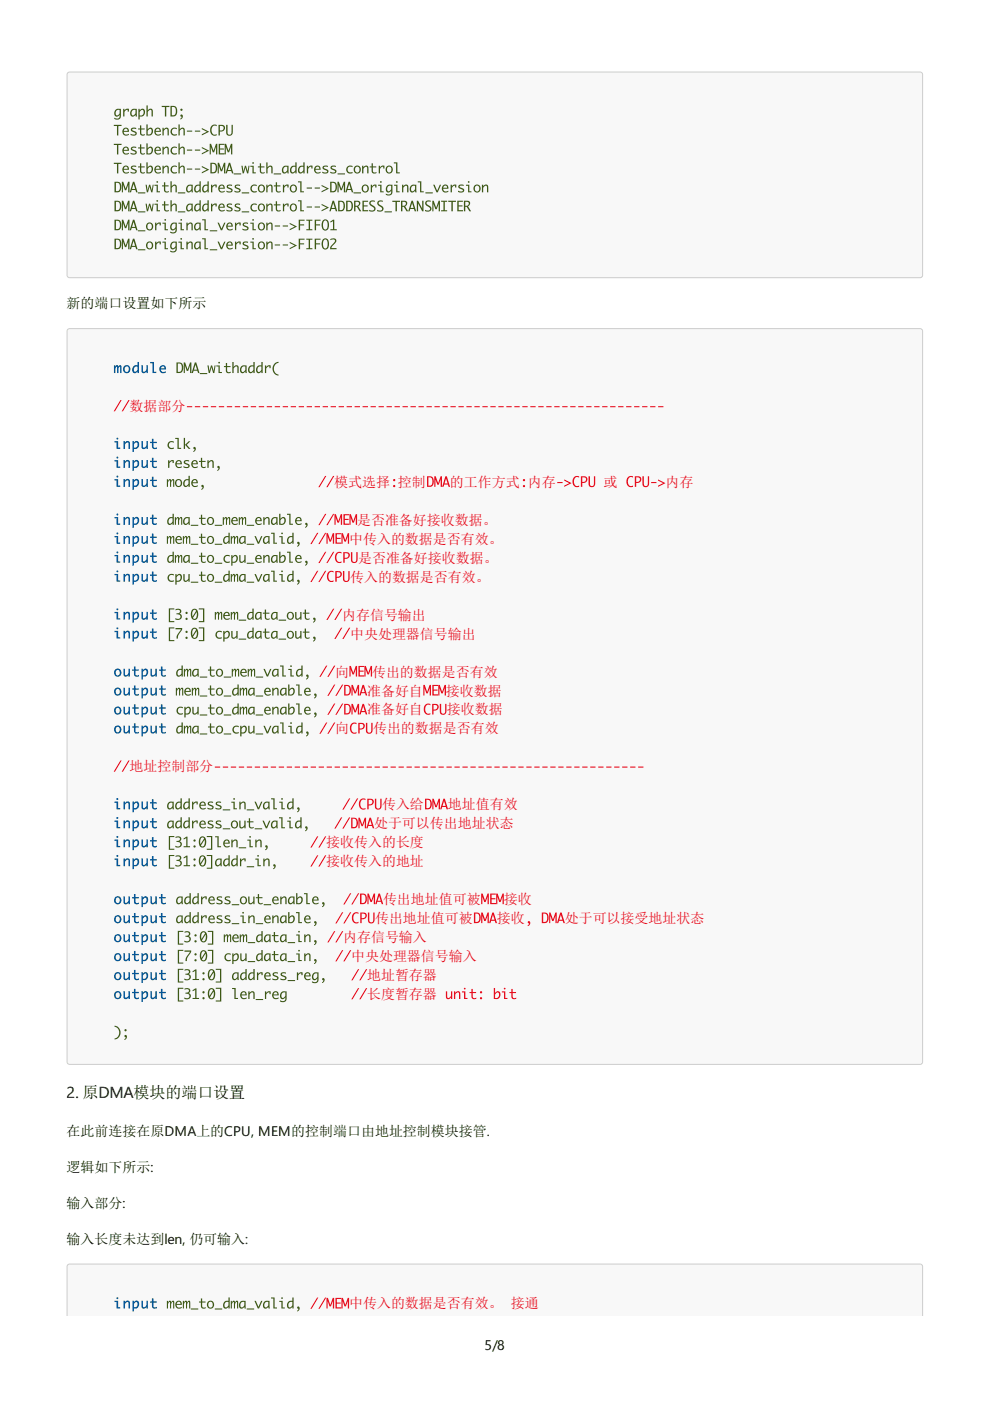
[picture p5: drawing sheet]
<svg xmlns="http://www.w3.org/2000/svg" width="210mm" height="297mm" viewBox="0 0 210 297" stroke-linecap="round" stroke-linejoin="round" font-family="sans-serif">
<defs><g id="words">
<text font-size="3.4" x="14.1" y="232.8">2. 原DMA模块的端口设置</text>
<g font-size="3">
<text x="14.1" y="65.3">新的端口设置如下所示</text>
<text x="14.1" y="240.8">在此前连接在原DMA上的CPU, MEM的控制端口由地址控制模块接管.</text>
<text x="14.1" y="248.4">逻辑如下所示:</text>
<text x="14.1" y="256">输入部分:</text>
<text x="14.1" y="263.7">输入长度未达到len, 仍可输入:</text>
<text x="102.7" y="286.3">5/8</text>
</g>
<g font-size="3" fill="#e60415">
<text x="27.4" y="87.1">数据部分</text>
<text x="70.8" y="103.2">模式选择 控制</text>
<text x="95.4" y="103.2">的工作方式 内存</text>
<text x="128" y="103.2">或</text>
<text x="141.1" y="103.2">内存</text>
<text x="75.7" y="111.3">是否准备好接收数据。</text>
<text x="74" y="115.3">中传入的数据是否有效。</text>
<text x="75.9" y="119.3">是否准备好接收数据。</text>
<text x="74.2" y="123.3">传入的数据是否有效。</text>
<text x="72.5" y="131.4">内存信号输出</text>
<text x="74.2" y="135.4">中央处理器信号输出</text>
<text x="71" y="143.4">向</text>
<text x="78.9" y="143.4">传出的数据是否有效</text>
<text x="77.8" y="147.5">准备好自</text>
<text x="94.5" y="147.5">接收数据</text>
<text x="71" y="155.5">向</text>
<text x="77.8" y="151.5">准备好自</text>
<text x="79.1" y="155.5">传出的数据是否有效</text>
<text x="94.8" y="151.5">接收数据</text>
<text x="27.4" y="163.5">地址控制部分</text>
<text x="81" y="171.6">传入给</text>
<text x="95" y="171.6">地址值有效</text>
<text x="69.1" y="179.6">接收传入的长度</text>
<text x="79.3" y="175.6">处于可以传出地址状态</text>
<text x="69.1" y="183.7">接收传入的地址</text>
<text x="81.2" y="191.7">传出地址值可被</text>
<text x="106.8" y="191.7">接收</text>
<text x="79.5" y="195.7">传出地址值可被</text>
<text x="105.3" y="195.7">接收</text>
<text x="119.7" y="195.7">处于可以接受地址状态</text>
<text x="72.7" y="199.7">内存信号输入</text>
<text x="74.4" y="203.8">中央处理器信号输入</text>
<text x="77.8" y="207.8">地址暂存器</text>
<text x="77.8" y="211.8">长度暂存器</text>
<text x="74" y="277.4">中传入的数据是否有效。 接通</text>
</g>
</g></defs>
<path d="M14.3 15.4l.4-.2h180.4a.64 .64 0 0 1 .6 .6v42.5a.64 .64 0 0 1-.6 .7h-180.4a.64 .64 0 0 1-.6-.7v-42.5zM15 15.9l179.7-.1 .2 .1 .2 .3v41.7l-.2 .4h-.2h-179.5h-.2l-.3-.4v-41.7z" fill-rule="evenodd" fill="#ccc"/>
<path d="M14.5 15.4h180.6h.2l.2 .4v42.5l-.2 .4-.2 .1h-180.4l-.2-.1-.2-.4v-42.5z" fill-rule="evenodd" fill="#f8f8f8"/>
<path d="M14.3 69.8l.4-.2h180.4a.64 .64 0 0 1 .6 .6v154.9a.64 .64 0 0 1-.6 .7h-180.4a.64 .64 0 0 1-.6-.7v-154.9zM15 70.3h179.9l.2 .3-.1 154.3-.3 .2h-179.7l-.3-.4v-154.1z" fill-rule="evenodd" fill="#ccc"/>
<path d="M14.5 69.8h180.8l.2 .4v155.2l-.4 .2-180.6-.1-.2-.4v-154.9z" fill-rule="evenodd" fill="#f8f8f8"/>
<path d="M14.3 268.1l.4-.2h180.4a.63 .63 0 0 1 .6 .6v10.5h-181.6v-10.5zM15 268.6l179.7-.1 .2 .1 .2 .4v10h-180.4v-10z" fill-rule="evenodd" fill="#ccc"/>
<path d="M14.5 268.2l180.6-.1 .4 .2v.2v10.5h-181.2v-10.5z" fill-rule="evenodd" fill="#f8f8f8"/>
<g fill="#3e5915">
<path d="M24.5 23.3l.4-.2h.7v1.4a.84 .84 0 0 1-.4 .8 .84 .84 0 0 1-1-.1v-.3a.66 .66 0 0 0 .9 .2 .66 .66 0 0 0 .3-.8 .64 .64 0 0 1-1 .3 .64 .64 0 0 1-.1-.9zM24.7 23.5a.49 .49 0 0 0-.2 .6 .49 .49 0 0 0 .6 .3l.3-.4v-.7h-.5zM26.1 23.1h.3v.3l.4-.3h.5v.6h-.2l-.1-.4-.6 .5v.9h-.3zM27.9 23.3l.4-.2h.7l.1 1.6h-.3l-.1-.4a.64 .64 0 0 1-.9 .3 .64 .64 0 0 1-.2-.9zM28.1 23.5a.49 .49 0 0 0-.3 .6 .49 .49 0 0 0 .7 .3l.2-.4v-.7h-.4zM29.3 23.1h.3v.3a.64 .64 0 0 1 .9-.3 .64 .64 0 0 1 .2 1 .85 .85 0 0 1-1.1 .6v.6h-.3zM29.9 23.4l-.3 .4v.7a.65 .65 0 0 0 .8-.4 .65 .65 0 0 0-.2-.8zM31.1 22.4h.2v1a.57 .57 0 0 1 .8-.4 .57 .57 0 0 1 .3 .8v.9h-.3v-1.2l-.2-.2-.3 .1-.3 .4v.9h-.2zM34.3 22.4h1.6v.3h-.6v2h-.3v-2h-.7zM36.1 22.4a1.15 1.15 0 0 1 1.3 .4 1.15 1.15 0 0 1 .1 1.4l-.4 .4-1 .1zM36.4 22.7v1.7a.9 .9 0 0 0 .9-.4 .9 .9 0 0 0-.1-1l-.2-.2zM38.3 24.3a.44 .44 0 0 1 .5 .4 .44 .44 0 0 1-.3 .5l-.3 .1v-.2a.28 .28 0 0 0 .3-.2 .28 .28 0 0 0-.2-.3zM38.2 23.3a.25 .25 0 0 1 .5 0 .25 .25 0 0 1-.5 0z"/>
<path d="M24.1 26.5h1.7v.2h-.7v2h-.3v-2h-.7zM26.2 27.3a.69 .69 0 0 1 .8-.2 .69 .69 0 0 1 .3 .9h-1.1a.62 .62 0 0 0 .4 .5 .62 .62 0 0 0 .7-.1 .56 .56 0 0 1-.8 .3 .9 .9 0 0 1-.3-1.4zM26.4 27.4l-.2 .3h.9l-.3-.4zM27.9 27.2l.8-.1h.2v.3a.49 .49 0 0 0-.9 .2h.1a.71 .71 0 0 1 .7 1l-.5 .2a.49 .49 0 0 1-.6-.5 .63 .63 0 0 0 1-.1l-.2-.1a.59 .59 0 0 1-.6-.3 .59 .59 0 0 1 0-.6zM29.7 26.6h.3v.6h.7v.3h-.7v.6a.43 .43 0 0 0 .2 .5 .43 .43 0 0 0 .5-.2v.3a.65 .65 0 0 1-.7 0 .65 .65 0 0 1-.3-.6v-.6h-.4v-.3h.4zM31 26.4h.3v1.1a.64 .64 0 0 1 .9-.3 .64 .64 0 0 1 .2 .9 1.05 1.05 0 0 1-1.4 .6zM31.6 27.4l-.3 .4v.7a.65 .65 0 0 0 .8-.4 .65 .65 0 0 0-.2-.8zM32.9 27.3a.69 .69 0 0 1 .9-.2 .69 .69 0 0 1 .3 .9h-1.1a.62 .62 0 0 0 .4 .5 .62 .62 0 0 0 .7-.1 .56 .56 0 0 1-.8 .3 .9 .9 0 0 1-.4-1.4zM33.2 27.4l-.2 .3h.8l-.2-.4zM34.4 27.1h.3v.4a.57 .57 0 0 1 .7-.4 .57 .57 0 0 1 .4 .7v.9h-.3v-1.2l-.2-.2-.3 .1-.3 .4v.9h-.3zM36.4 27.3l.7-.2h.4v.3a.65 .65 0 0 0-.9 .1 .65 .65 0 0 0 0 .9 .65 .65 0 0 0 .9 0v.3a.89 .89 0 0 1-1.2-.2 .89 .89 0 0 1 .1-1.2zM37.8 26.4h.3v1.1a.57 .57 0 0 1 .7-.4 .57 .57 0 0 1 .4 .7v.9h-.3v-1.2l-.2-.2-.3 .1-.3 .4v.9h-.3zM39.6 27.7h1.2v.2h-1.2zM41.3 27.7h1.1v.2h-1.1zM42.8 27.1l1.6 .8-1.6 .8v-.2l1.1-.6-1.1-.5zM44.9 26.7l.7-.3 .4 .1v.3a.83 .83 0 0 0-1 .2 .83 .83 0 0 0-.1 .9 .65 .65 0 0 0 .4 .6 .65 .65 0 0 0 .7-.1v.3a1.08 1.08 0 0 1-1.3-.3 1.08 1.08 0 0 1-.1-1.2zM46.3 26.5h.6a.76 .76 0 0 1 .8 .9 .76 .76 0 0 1-1.1 .5v.8h-.3zM46.6 26.7v1a.55 .55 0 0 0 .8-.5 .55 .55 0 0 0-.8-.5zM47.9 26.5h.3v1.4a.47 .47 0 0 0 .6 .7 .47 .47 0 0 0 .3-.8v-1.3h.3v1.4a.72 .72 0 0 1-.8 .9 .72 .72 0 0 1-.7-.9z"/>
<path d="M24.1 30.5h1.7v.2h-.7v2h-.3v-2h-.7zM26.2 31.3a.69 .69 0 0 1 .8-.1 .69 .69 0 0 1 .3 .8h-1.1a.62 .62 0 0 0 .4 .6 .62 .62 0 0 0 .7-.2 .56 .56 0 0 1-.8 .4 .9 .9 0 0 1-.3-1.5zM26.4 31.4l-.2 .4h.9l-.3-.5zM27.9 31.2l.8-.1 .2 .1v.2a.49 .49 0 0 0-.9 .2h.1a.71 .71 0 0 1 .7 1l-.5 .2a.49 .49 0 0 1-.6-.4 .63 .63 0 0 0 1-.1l-.2-.2a.59 .59 0 0 1-.6-.3 .59 .59 0 0 1 0-.6zM29.7 30.6h.3v.7h.7v.2h-.7v.6a.43 .43 0 0 0 .2 .5 .43 .43 0 0 0 .5-.2v.3a.65 .65 0 0 1-.7 0 .65 .65 0 0 1-.3-.6v-.6h-.4v-.2h.4zM31 30.4h.3v1.1a.64 .64 0 0 1 .9-.3 .64 .64 0 0 1 .2 .9 1.05 1.05 0 0 1-1.4 .6zM31.6 31.5l-.3 .3v.7a.65 .65 0 0 0 .8-.3 .65 .65 0 0 0-.2-.9zM32.9 31.3a.69 .69 0 0 1 .9-.1 .69 .69 0 0 1 .3 .8h-1.1a.62 .62 0 0 0 .4 .6 .62 .62 0 0 0 .7-.2 .56 .56 0 0 1-.8 .4 .9 .9 0 0 1-.4-1.5zM33.2 31.4l-.2 .4h.8l-.2-.5zM34.4 31.1h.3v.4a.57 .57 0 0 1 .7-.4 .57 .57 0 0 1 .4 .7v.9h-.3v-1.2l-.2-.2-.3 .2-.3 .3v.9h-.3zM36.4 31.3l.7-.2 .4 .1v.2a.65 .65 0 0 0-.9 .1 .65 .65 0 0 0 0 .9 .65 .65 0 0 0 .9 0v.3a.89 .89 0 0 1-1.2-.2 .89 .89 0 0 1 .1-1.2zM37.8 30.4h.3v1.1a.57 .57 0 0 1 .7-.4 .57 .57 0 0 1 .4 .7v.9h-.3v-1.2l-.2-.2-.3 .2-.3 .3v.9h-.3zM39.6 31.7h1.2v.2h-1.2zM41.3 31.7h1.1v.2h-1.1zM42.8 31.2l1.6 .8-1.6 .7v-.2l1.1-.5-1.1-.6zM44.5 30.5h.3l.5 1.5 .5-1.5h.3v2.2h-.3v-1.6l-.4 1.2h-.3l-.4-1.2v1.6h-.2zM46.4 30.5h1.2v.2h-.9v.8h.8v.2h-.8v.8h.9v.2h-1.2zM47.6 30.5h.3l.5 1.5 .6-1.5h.3v2.2h-.3v-1.6l-.4 1.2h-.3l-.4-1.2v1.6h-.3z"/>
<path d="M24.1 34.5h1.7v.3h-.7v2h-.3v-2h-.7zM26.2 35.3a.69 .69 0 0 1 .8-.1 .69 .69 0 0 1 .3 .8h-1.1a.62 .62 0 0 0 .4 .6 .62 .62 0 0 0 .7-.2 .56 .56 0 0 1-.8 .4 .9 .9 0 0 1-.3-1.5zM26.4 35.4l-.2 .4h.9l-.3-.4zM27.9 35.2l.8-.1 .2 .1v.2a.49 .49 0 0 0-.9 .2l.1 .1a.71 .71 0 0 1 .7 1l-.5 .1a.49 .49 0 0 1-.6-.4 .63 .63 0 0 0 1-.1l-.2-.2a.59 .59 0 0 1-.6-.2 .59 .59 0 0 1 0-.7zM29.7 34.6h.3v.7h.7v.2h-.7v.6a.43 .43 0 0 0 .2 .5 .43 .43 0 0 0 .5-.1v.2a.65 .65 0 0 1-.7 .1 .65 .65 0 0 1-.3-.6v-.7h-.4v-.2h.4zM31 34.4h.3v1.1a.64 .64 0 0 1 .9-.3 .64 .64 0 0 1 .2 1 1.05 1.05 0 0 1-1.4 .6zM31.6 35.5l-.3 .3v.7a.65 .65 0 0 0 .8-.3 .65 .65 0 0 0-.2-.8zM32.9 35.3a.69 .69 0 0 1 .9-.1 .69 .69 0 0 1 .3 .8h-1.1a.62 .62 0 0 0 .4 .6 .62 .62 0 0 0 .7-.2 .56 .56 0 0 1-.8 .4 .9 .9 0 0 1-.4-1.5zM33.2 35.4l-.2 .4h.8l-.2-.4zM34.4 35.1h.3v.4a.57 .57 0 0 1 .7-.4 .57 .57 0 0 1 .4 .8v.9h-.3v-1.3l-.2-.2-.3 .2-.3 .3v1h-.3zM36.4 35.3l.7-.2 .4 .1v.3a.65 .65 0 0 0-.9 0 .65 .65 0 0 0 0 .9 .65 .65 0 0 0 .9 .1v.2a.89 .89 0 0 1-1.2-.2 .89 .89 0 0 1 .1-1.2zM37.8 34.4h.3v1.1a.57 .57 0 0 1 .7-.4 .57 .57 0 0 1 .4 .8v.9h-.3v-1.3l-.2-.2-.3 .2-.3 .3v1h-.3zM39.6 35.7h1.2v.3h-1.2zM41.3 35.7h1.1v.3h-1.1zM42.8 35.2l1.6 .8-1.6 .8v-.3l1.1-.5-1.1-.6zM44.6 34.5a1.15 1.15 0 0 1 1.3 .4 1.15 1.15 0 0 1 0 1.3l-.4 .5-.9 .1zM44.9 34.7v1.8a.9 .9 0 0 0 .8-.4 .9 .9 0 0 0 0-1l-.2-.3zM46.2 34.5h.2l.6 1.5 .5-1.5h.3v2.3h-.3v-1.7l-.4 1.2h-.3l-.4-1.2v1.7h-.2zM48.5 34.5h.3l.7 2.3h-.3l-.2-.5h-.8l-.1 .5h-.3zM48.6 35l-.3 1h.7zM49.6 36.8h1.5v.2h-1.5zM51.2 35.1h.2l.2 1.3 .3-1.3h.3l.3 1.3 .2-1.3h.2l-.3 1.7h-.2l-.4-1.3-.3 1.3h-.3zM53.1 35.1h.7v1.4h.4v.3h-.7v-1.4h-.4zM53.5 34.6a.18 .18 0 0 1 .3 0 .18 .18 0 0 1-.3 0zM55.1 34.6h.3v.7h.7v.2h-.7v.6a.43 .43 0 0 0 .2 .5 .43 .43 0 0 0 .5-.1v.2a.65 .65 0 0 1-.7 .1 .65 .65 0 0 1-.3-.6v-.7h-.4v-.2h.4zM56.5 34.4h.2v1.1a.57 .57 0 0 1 .8-.4 .57 .57 0 0 1 .3 .8v.9h-.3v-1.3l-.2-.2-.3 .2-.3 .3v1h-.2zM58 36.8h1.6v.2h-1.6zM60 35.3l.4-.2h.8v1.7h-.2l-.1-.4a.64 .64 0 0 1-.9 .3 .64 .64 0 0 1-.2-.9zM60.2 35.5a.49 .49 0 0 0-.2 .7 .49 .49 0 0 0 .6 .2l.3-.3v-.7h-.4zM62.6 34.4h.3v2.4h-.3v-.4a.64 .64 0 0 1-.9 .3 .64 .64 0 0 1-.2-.9 .85 .85 0 0 1 1.1-.7zM61.9 35.5a.49 .49 0 0 0-.2 .7 .49 .49 0 0 0 .6 .2l.3-.3v-.7h-.4zM64.3 34.4h.3v2.4h-.3v-.4a.64 .64 0 0 1-.9 .3 .64 .64 0 0 1-.2-.9 .85 .85 0 0 1 1.1-.7zM63.6 35.5a.49 .49 0 0 0-.2 .7 .49 .49 0 0 0 .6 .2l.3-.3v-.7h-.4zM65.1 35.1h.2v.4l.5-.4h.5v.6h-.3l-.1-.4-.6 .5v1h-.2zM66.8 35.3a.69 .69 0 0 1 .9-.1 .69 .69 0 0 1 .3 .8h-1.1a.62 .62 0 0 0 .4 .6 .62 .62 0 0 0 .7-.2 .56 .56 0 0 1-.9 .4 .9 .9 0 0 1-.3-1.5zM67.1 35.4l-.2 .4h.8l-.2-.4zM68.5 35.2l.9-.1 .1 .1v.2a.49 .49 0 0 0-.8 .2v.1a.71 .71 0 0 1 .8 1l-.5 .1a.49 .49 0 0 1-.7-.4 .63 .63 0 0 0 1.1-.1l-.3-.2a.59 .59 0 0 1-.6-.2 .59 .59 0 0 1 0-.7zM70.2 35.2l.9-.1 .1 .1v.2a.49 .49 0 0 0-.8 .2v.1a.71 .71 0 0 1 .8 1l-.5 .1a.49 .49 0 0 1-.7-.4 .63 .63 0 0 0 1-.1l-.2-.2a.59 .59 0 0 1-.6-.2 .59 .59 0 0 1 0-.7zM71.6 36.8h1.5v.2h-1.5zM73.6 35.3l.8-.2 .4 .1v.3a.65 .65 0 0 0-.9 0 .65 .65 0 0 0 0 .9 .65 .65 0 0 0 .9 .1v.2a.89 .89 0 0 1-1.2-.2 .89 .89 0 0 1 0-1.2zM74.9 36a.85 .85 0 0 1 1.7 0 .85 .85 0 0 1-1.7 0zM75.4 35.5a.58 .58 0 0 0-.1 .8 .58 .58 0 0 0 .8 .1 .58 .58 0 0 0 .1-.8 .58 .58 0 0 0-.8-.1zM76.8 35.1h.2v.4a.57 .57 0 0 1 .8-.4 .57 .57 0 0 1 .3 .8v.9h-.2l-.1-1.3-.2-.2-.3 .2-.3 .3v1h-.2zM78.8 34.6h.3v.7h.7v.2h-.7v.6a.43 .43 0 0 0 .2 .5 .43 .43 0 0 0 .5-.1v.2a.65 .65 0 0 1-.7 .1 .65 .65 0 0 1-.3-.6v-.7h-.4v-.2h.4zM80.3 35.1h.3v.4l.4-.4h.5v.6h-.2l-.2-.4-.5 .5v1h-.3zM81.7 36a.82 .82 0 0 1 1.6 0 .82 .82 0 0 1-1.6 0zM82.2 35.5a.58 .58 0 0 0-.1 .8 .58 .58 0 0 0 .8 .1 .58 .58 0 0 0 0-.8 .58 .58 0 0 0-.7-.1zM83.5 34.4h.8v2.1h.5v.3h-.8v-2.2h-.5z"/>
<path d="M24.3 38.5a1.15 1.15 0 0 1 1.3 .4 1.15 1.15 0 0 1 0 1.4l-.4 .4-.9 .1zM24.6 38.8v1.7a.9 .9 0 0 0 .8-.4 .9 .9 0 0 0 0-1l-.2-.2zM25.8 38.5h.3l.5 1.5 .6-1.5h.3v2.3h-.3v-1.6l-.4 1.1h-.3l-.4-1.1v1.6h-.3zM28.2 38.5h.3l.7 2.3h-.3l-.2-.5h-.8l-.1 .5h-.3zM28.3 39l-.3 1.1h.7zM29.2 40.8h1.6v.2h-1.6zM30.9 39.2h.2l.2 1.2 .3-1.2h.2l.4 1.2 .2-1.2h.2l-.3 1.6h-.2l-.4-1.3-.3 1.3h-.3zM32.8 39.2h.7v1.4h.4v.2h-.7v-1.4h-.4zM33.2 38.6a.18 .18 0 0 1 .3 0 .18 .18 0 0 1-.3 0zM34.8 38.6h.2v.7h.8v.2h-.8v.7a.43 .43 0 0 0 .3 .4 .43 .43 0 0 0 .5-.1v.2a.65 .65 0 0 1-.7 .1 .65 .65 0 0 1-.3-.6v-.7h-.4v-.2h.4zM36.1 38.4h.3v1.1a.57 .57 0 0 1 .7-.4 .57 .57 0 0 1 .4 .8v.9h-.3v-1.3l-.2-.1-.3 .1-.3 .3v1h-.3zM37.7 40.8h1.6v.2h-1.6zM39.7 39.4l.4-.2h.8v1.6h-.3v-.4a.64 .64 0 0 1-.9 .3 .64 .64 0 0 1-.2-.9zM39.9 39.6a.49 .49 0 0 0-.2 .6 .49 .49 0 0 0 .6 .2l.3-.3v-.7h-.4zM42.3 38.4h.3v2.4h-.3v-.4a.64 .64 0 0 1-.9 .3 .64 .64 0 0 1-.2-.9 .85 .85 0 0 1 1.1-.6zM41.6 39.6a.49 .49 0 0 0-.2 .6 .49 .49 0 0 0 .6 .2l.3-.3v-.7h-.4zM44 38.4h.3v2.4h-.3v-.4a.64 .64 0 0 1-.9 .3 .64 .64 0 0 1-.2-.9 .85 .85 0 0 1 1.1-.6zM43.3 39.6a.49 .49 0 0 0-.2 .6 .49 .49 0 0 0 .6 .2l.3-.3v-.7h-.4zM44.7 39.2h.3v.3l.5-.4 .5 .1v.5h-.3l-.1-.3-.6 .4v1h-.3zM46.5 39.4a.69 .69 0 0 1 .8-.2 .69 .69 0 0 1 .4 .8h-1.1a.62 .62 0 0 0 .3 .6 .62 .62 0 0 0 .7-.2 .56 .56 0 0 1-.8 .4 .9 .9 0 0 1-.3-1.4zM46.7 39.5l-.1 .3h.8l-.2-.4zM48.2 39.2h.8h.2v.2a.49 .49 0 0 0-.8 .2v.1a.71 .71 0 0 1 .8 1l-.6 .1a.49 .49 0 0 1-.6-.4 .63 .63 0 0 0 1-.1l-.2-.2a.59 .59 0 0 1-.6-.2 .59 .59 0 0 1 0-.7zM49.9 39.2h.8h.2v.2a.49 .49 0 0 0-.9 .2l.1 .1a.71 .71 0 0 1 .8 1l-.6 .1a.49 .49 0 0 1-.6-.4 .63 .63 0 0 0 1-.1l-.2-.2a.59 .59 0 0 1-.6-.2 .59 .59 0 0 1 0-.7zM51.3 40.8h1.5v.2h-1.5zM53.3 39.4l.8-.3 .3 .1v.3a.65 .65 0 0 0-.9 0 .65 .65 0 0 0 0 .9 .65 .65 0 0 0 .9 .1v.2a.89 .89 0 0 1-1.1-.2 .89 .89 0 0 1 0-1.1zM54.6 40a.82 .82 0 0 1 1.6 0 .82 .82 0 0 1-1.6 0zM55.1 39.5a.58 .58 0 0 0-.1 .8 .58 .58 0 0 0 .8 .1 .58 .58 0 0 0 .1-.7 .58 .58 0 0 0-.8-.2zM56.5 39.2h.2v.3a.57 .57 0 0 1 .8-.4 .57 .57 0 0 1 .3 .8v.9h-.3v-1.3l-.2-.1-.3 .1-.3 .3v1h-.2zM58.5 38.6h.2v.7h.8v.2h-.8v.7a.43 .43 0 0 0 .3 .4 .43 .43 0 0 0 .5-.1v.2a.65 .65 0 0 1-.7 .1 .65 .65 0 0 1-.3-.6v-.7h-.4v-.2h.4zM60 39.2h.3v.3l.4-.4 .5 .1v.5h-.3l-.1-.3-.5 .4v1h-.3zM61.4 40a.82 .82 0 0 1 1.6 0 .82 .82 0 0 1-1.6 0zM61.9 39.5a.58 .58 0 0 0-.1 .8 .58 .58 0 0 0 .7 .1 .58 .58 0 0 0 .1-.7 .58 .58 0 0 0-.7-.2zM63.2 38.4h.7v2.2h.5v.2h-.7v-2.1h-.5zM65 39.8h1.2v.2h-1.2zM66.7 39.8h1.1v.2h-1.1zM68.2 39.2l1.6 .8-1.6 .8v-.3l1.1-.5-1.1-.5zM70 38.5a1.15 1.15 0 0 1 1.3 .4 1.15 1.15 0 0 1 0 1.4l-.4 .4-.9 .1zM70.3 38.8v1.7a.9 .9 0 0 0 .8-.4 .9 .9 0 0 0 0-1l-.2-.2zM71.6 38.5h.2l.6 1.5 .5-1.5h.3v2.3h-.3v-1.6l-.4 1.1h-.3l-.4-1.1v1.6h-.2zM73.9 38.5h.3l.7 2.3h-.3l-.2-.5h-.8l-.1 .5h-.3zM74 39l-.3 1.1h.7zM75 40.8h1.5v.2h-1.5zM76.6 40a.85 .85 0 0 1 1.7 0 .85 .85 0 0 1-1.7 0zM77.1 39.5a.58 .58 0 0 0-.1 .8 .58 .58 0 0 0 .8 .1 .58 .58 0 0 0 .1-.7 .58 .58 0 0 0-.8-.2zM78.6 39.2h.3v.3l.4-.4 .5 .1v.5h-.2l-.1-.3-.6 .4v1h-.3zM80.2 39.2h.7v1.4h.4v.2h-.7v-1.4h-.4zM80.6 38.6a.18 .18 0 0 1 .3 0 .18 .18 0 0 1-.3 0zM82.1 39.4l.4-.2h.7v1.3a.84 .84 0 0 1-.4 .9 .84 .84 0 0 1-1-.1v-.3a.66 .66 0 0 0 .8 .2 .66 .66 0 0 0 .3-.8 .64 .64 0 0 1-.9 .3 .64 .64 0 0 1-.2-.9zM82.3 39.6a.49 .49 0 0 0-.3 .6 .49 .49 0 0 0 .7 .2l.2-.3v-.7h-.4zM83.6 39.2h.7v1.4h.4v.2h-.7v-1.4h-.4zM84 38.6a.18 .18 0 0 1 .3 0 .18 .18 0 0 1-.3 0zM85.2 39.2h.3v.3a.57 .57 0 0 1 .7-.4 .57 .57 0 0 1 .4 .8v.9h-.3v-1.3l-.2-.1-.3 .1-.3 .3v1h-.3zM87.1 39.4l.4-.2h.8v1.6h-.2l-.1-.4a.64 .64 0 0 1-.9 .3 .64 .64 0 0 1-.2-.9zM87.3 39.6a.49 .49 0 0 0-.2 .6 .49 .49 0 0 0 .6 .2l.3-.3v-.7h-.4zM88.6 38.4h.7v2.2h.5v.2h-.7v-2.1h-.5zM90.2 40.8h1.6v.2h-1.6zM91.8 39.2h.3l.6 1.2 .6-1.2h.2l-.7 1.6h-.3zM93.9 39.4a.69 .69 0 0 1 .9-.2 .69 .69 0 0 1 .3 .8h-1.1a.62 .62 0 0 0 .4 .6 .62 .62 0 0 0 .7-.2 .56 .56 0 0 1-.9 .4 .9 .9 0 0 1-.3-1.4zM94.1 39.5l-.1 .3h.8l-.2-.4zM95.5 39.2h.3v.3l.5-.4 .5 .1v.5h-.3l-.1-.3-.6 .4v1h-.3zM97.3 39.2h.8h.2v.2a.49 .49 0 0 0-.8 .2v.1a.71 .71 0 0 1 .8 1l-.5 .1a.49 .49 0 0 1-.7-.4 .63 .63 0 0 0 1-.1l-.2-.2a.59 .59 0 0 1-.6-.2 .59 .59 0 0 1 0-.7zM98.8 39.2h.7v1.4h.5v.2h-.8v-1.4h-.4zM99.2 38.6a.2 .2 0 0 1 .4 0 .2 .2 0 0 1-.4 0zM100.3 40a.85 .85 0 0 1 1.7 0 .85 .85 0 0 1-1.7 0zM100.8 39.5a.58 .58 0 0 0-.1 .8 .58 .58 0 0 0 .8 .1 .58 .58 0 0 0 .1-.7 .58 .58 0 0 0-.8-.2zM102.2 39.2h.2v.3a.57 .57 0 0 1 .8-.4 .57 .57 0 0 1 .3 .8v.9h-.2l-.1-1.3-.2-.1-.3 .1-.3 .3v1h-.2z"/>
<path d="M24.3 42.6a1.15 1.15 0 0 1 1.3 .3 1.15 1.15 0 0 1 0 1.4l-.4 .4-.9 .1zM24.6 42.8v1.8a.9 .9 0 0 0 .8-.5 .9 .9 0 0 0 0-1l-.2-.2zM25.8 42.6h.3l.5 1.4 .6-1.4h.3v2.2h-.3v-1.6l-.4 1.2h-.3l-.4-1.2v1.6h-.3zM28.2 42.6h.3l.7 2.2h-.3l-.2-.5h-.8l-.1 .5h-.3zM28.3 43l-.3 1.1h.7zM29.2 44.8h1.6v.2h-1.6zM30.9 43.2h.2l.2 1.2 .3-1.2h.2l.4 1.2 .2-1.2h.2l-.3 1.6h-.2l-.4-1.3-.3 1.3h-.3zM32.8 43.2h.7v1.4h.4v.2h-.7v-1.4h-.4zM33.2 42.6a.18 .18 0 0 1 .3 0 .18 .18 0 0 1-.3 0zM34.8 42.7h.2v.6h.8v.2h-.8v.7a.43 .43 0 0 0 .3 .4 .43 .43 0 0 0 .5-.1v.2a.65 .65 0 0 1-.7 .1 .65 .65 0 0 1-.3-.6v-.7h-.4v-.2h.4zM36.1 42.5h.3v1a.57 .57 0 0 1 .7-.3 .57 .57 0 0 1 .4 .7v.9h-.3v-1.2l-.2-.2-.3 .1-.3 .4v.9h-.3zM37.7 44.8h1.6v.2h-1.6zM39.7 43.4l.4-.2h.8v1.6h-.3v-.4a.64 .64 0 0 1-.9 .4 .64 .64 0 0 1-.2-1zM39.9 43.6a.49 .49 0 0 0-.2 .6 .49 .49 0 0 0 .6 .3l.3-.4v-.7h-.4zM42.3 42.5h.3v2.3h-.3v-.4a.64 .64 0 0 1-.9 .4 .64 .64 0 0 1-.2-1 .85 .85 0 0 1 1.1-.6zM41.6 43.6a.49 .49 0 0 0-.2 .6 .49 .49 0 0 0 .6 .3l.3-.4v-.7h-.4zM44 42.5h.3v2.3h-.3v-.4a.64 .64 0 0 1-.9 .4 .64 .64 0 0 1-.2-1 .85 .85 0 0 1 1.1-.6zM43.3 43.6a.49 .49 0 0 0-.2 .6 .49 .49 0 0 0 .6 .3l.3-.4v-.7h-.4zM44.7 43.2h.3v.3l.5-.3h.5v.6h-.3l-.1-.4-.6 .5v.9h-.3zM46.5 43.4a.69 .69 0 0 1 .8-.2 .69 .69 0 0 1 .4 .8h-1.1a.62 .62 0 0 0 .3 .6 .62 .62 0 0 0 .7-.2 .56 .56 0 0 1-.8 .4 .9 .9 0 0 1-.3-1.4zM46.7 43.5l-.1 .3h.8l-.2-.4zM48.2 43.3l.8-.1h.2v.3a.49 .49 0 0 0-.8 .2 .71 .71 0 0 1 .8 1l-.6 .1a.49 .49 0 0 1-.6-.4 .63 .63 0 0 0 1-.1l-.2-.1a.59 .59 0 0 1-.6-.3 .59 .59 0 0 1 0-.6zM49.9 43.3l.8-.1h.2v.3a.49 .49 0 0 0-.9 .2h.1a.71 .71 0 0 1 .8 1l-.6 .1a.49 .49 0 0 1-.6-.4 .63 .63 0 0 0 1-.1l-.2-.1a.59 .59 0 0 1-.6-.3 .59 .59 0 0 1 0-.6zM51.3 44.8h1.5v.2h-1.5zM53.3 43.4l.8-.2h.3v.3a.65 .65 0 0 0-.9 .1 .65 .65 0 0 0 0 .8 .65 .65 0 0 0 .9 .1v.3a.89 .89 0 0 1-1.1-.2 .89 .89 0 0 1 0-1.2zM54.6 44a.82 .82 0 0 1 1.6 0 .82 .82 0 0 1-1.6 0zM55.1 43.5a.58 .58 0 0 0-.1 .8 .58 .58 0 0 0 .8 .2 .58 .58 0 0 0 .1-.8 .58 .58 0 0 0-.8-.2zM56.5 43.2h.2v.3a.57 .57 0 0 1 .8-.3 .57 .57 0 0 1 .3 .7v.9h-.3v-1.2l-.2-.2-.3 .1-.3 .4v.9h-.2zM58.5 42.7h.2v.6h.8v.2h-.8v.7a.43 .43 0 0 0 .3 .4 .43 .43 0 0 0 .5-.1v.2a.65 .65 0 0 1-.7 .1 .65 .65 0 0 1-.3-.6v-.7h-.4v-.2h.4zM60 43.2h.3v.3l.4-.3h.5v.6h-.3l-.1-.4-.5 .5v.9h-.3zM61.4 44a.82 .82 0 0 1 1.6 0 .82 .82 0 0 1-1.6 0zM61.9 43.5a.58 .58 0 0 0-.1 .8 .58 .58 0 0 0 .7 .2 .58 .58 0 0 0 .1-.8 .58 .58 0 0 0-.7-.2zM63.2 42.5h.7v2.1h.5v.2h-.7v-2.1h-.5zM65 43.8h1.2v.2h-1.2zM66.7 43.8h1.1v.2h-1.1zM68.2 43.2l1.6 .8-1.6 .8v-.2l1.1-.6-1.1-.5zM70.5 42.6h.3l.7 2.2h-.3l-.2-.5h-.7l-.2 .5h-.3zM70.7 43l-.4 1.1h.7zM71.7 42.6a1.15 1.15 0 0 1 1.3 .3 1.15 1.15 0 0 1 0 1.4l-.4 .4-.9 .1zM72 42.8v1.8a.9 .9 0 0 0 .8-.5 .9 .9 0 0 0 0-1l-.2-.2zM73.4 42.6a1.15 1.15 0 0 1 1.3 .3 1.15 1.15 0 0 1 0 1.4l-.4 .4-.9 .1zM73.7 42.8v1.8a.9 .9 0 0 0 .8-.5 .9 .9 0 0 0 0-1l-.2-.2zM75.1 42.6h.6a.61 .61 0 0 1 .7 .4 .61 .61 0 0 1-.4 .8l.6 1h-.3l-.6-1h-.3v1h-.3zM75.4 42.8v.8h.4a.44 .44 0 0 0 .3-.4 .44 .44 0 0 0-.3-.4zM76.8 42.6h1.2v.2h-.9v.7h.8v.3h-.8v.8h1v.2h-1.3zM78.5 42.7l.7-.2 .3 .1v.2a.48 .48 0 0 0-.6-.1 .48 .48 0 0 0-.2 .6l.1 .1a.82 .82 0 0 1 .7 .5 .82 .82 0 0 1-.2 .9h-.9h-.1v-.3a.64 .64 0 0 0 1-.2v-.2a1.54 1.54 0 0 1-1-1.2zM80.2 42.7l.7-.2 .3 .1v.2a.48 .48 0 0 0-.6-.1 .48 .48 0 0 0-.2 .6l.1 .1a.82 .82 0 0 1 .7 .5 .82 .82 0 0 1-.2 .9h-.9h-.1v-.3a.64 .64 0 0 0 1-.2v-.2a1.54 1.54 0 0 1-1-1.2zM81.5 44.8h1.6v.2h-1.6zM83.2 42.6h1.6v.2h-.7v2h-.2v-2h-.7zM85 42.6h.6a.61 .61 0 0 1 .7 .4 .61 .61 0 0 1-.4 .8l.6 1h-.3l-.6-1h-.3v1h-.3zM85.3 42.8v.8h.4a.44 .44 0 0 0 .3-.4 .44 .44 0 0 0-.2-.4zM87.2 42.6h.3l.7 2.2h-.3l-.1-.5h-.8l-.2 .5h-.3zM87.4 43l-.3 1.1h.6zM88.4 42.6h.2l.9 1.7v-1.7h.3v2.2h-.3l-.9-1.7v1.7h-.2zM90.3 42.7l.7-.2 .3 .1v.2a.48 .48 0 0 0-.6-.1 .48 .48 0 0 0-.2 .6l.1 .1a.82 .82 0 0 1 .7 .5 .82 .82 0 0 1-.2 .9h-.8h-.2v-.3a.64 .64 0 0 0 1.1-.2l-.1-.2a1.54 1.54 0 0 1-.9-1.2zM91.7 42.6h.3l.5 1.4 .5-1.4h.3v2.2h-.3v-1.6l-.4 1.2h-.3l-.4-1.2v1.6h-.2zM93.5 42.6h1.3v.2h-.5v1.8h.5v.2h-1.3v-.2h.5v-1.8h-.5zM95 42.6h1.7v.2h-.7v2h-.3v-2h-.7zM97 42.6h1.1v.2h-.9v.7h.9v.3h-.9v.8h1v.2h-1.2zM98.4 42.6h.6a.61 .61 0 0 1 .7 .4 .61 .61 0 0 1-.5 .8l.7 1h-.4l-.6-1h-.2v1h-.3zM98.7 42.8v.8h.4a.44 .44 0 0 0 .3-.4 .44 .44 0 0 0-.3-.4z"/>
<path d="M24.3 46.6a1.15 1.15 0 0 1 1.3 .4 1.15 1.15 0 0 1 0 1.3l-.4 .5h-.9zM24.6 46.8v1.8a.9 .9 0 0 0 .8-.5 .9 .9 0 0 0 0-.9l-.2-.3zM25.8 46.6h.3l.5 1.5 .6-1.5h.3v2.2h-.3v-1.6l-.4 1.2h-.3l-.4-1.2v1.6h-.3zM28.2 46.6h.3l.7 2.2h-.3l-.2-.5h-.8l-.1 .5h-.3zM28.3 47l-.3 1.1h.7zM29.2 48.8h1.6v.2h-1.6zM30.9 48.1a.82 .82 0 0 1 1.6 0 .82 .82 0 0 1-1.6 0zM31.4 47.6a.58 .58 0 0 0-.1 .7 .58 .58 0 0 0 .8 .2 .58 .58 0 0 0 0-.8 .58 .58 0 0 0-.7-.1zM32.9 47.2h.3v.4l.4-.4h.5v.6h-.3l-.1-.4-.5 .5v.9h-.3zM34.4 47.2h.8v1.4h.4v.2h-.7v-1.4h-.5zM34.9 46.6a.18 .18 0 0 1 .3 0 .18 .18 0 0 1-.3 0zM36.4 47.4l.3-.2h.8v1.4a.84 .84 0 0 1-.4 .9 .84 .84 0 0 1-1-.2v-.2a.66 .66 0 0 0 .8 .1 .66 .66 0 0 0 .3-.7 .64 .64 0 0 1-.9 .3 .64 .64 0 0 1-.2-1zM36.5 47.6a.49 .49 0 0 0-.2 .6 .49 .49 0 0 0 .6 .3l.3-.4v-.7h-.4zM37.8 47.2h.8v1.4h.4v.2h-.7v-1.4h-.5zM38.2 46.6a.2 .2 0 0 1 .4 0 .2 .2 0 0 1-.4 0zM39.5 47.2h.3v.4a.57 .57 0 0 1 .7-.4 .57 .57 0 0 1 .4 .7v.9h-.3v-1.2l-.2-.2-.3 .1-.3 .4v.9h-.3zM41.4 47.4l.4-.2h.7l.1 1.6h-.3v-.3a.64 .64 0 0 1-.9 .3 .64 .64 0 0 1-.2-1zM41.6 47.6a.49 .49 0 0 0-.2 .6 .49 .49 0 0 0 .6 .3l.3-.4v-.7h-.4zM42.9 46.5h.7v2.1h.5v.2h-.8v-2.1h-.4zM44.5 48.8h1.6v.2h-1.6zM46.1 47.2h.3l.6 1.3 .5-1.3h.3l-.7 1.6h-.3zM48.2 47.4a.69 .69 0 0 1 .8-.2 .69 .69 0 0 1 .4 .9h-1.2a.62 .62 0 0 0 .4 .6 .62 .62 0 0 0 .7-.2 .56 .56 0 0 1-.8 .3 .9 .9 0 0 1-.3-1.4zM48.4 47.5l-.1 .4h.8l-.2-.5zM49.8 47.2h.3v.4l.5-.4h.4v.6h-.2l-.1-.4-.6 .5v.9h-.3zM51.6 47.3l.8-.1h.2v.3a.49 .49 0 0 0-.9 .2h.1a.71 .71 0 0 1 .7 1l-.5 .2a.49 .49 0 0 1-.6-.4 .63 .63 0 0 0 1-.1l-.2-.2a.59 .59 0 0 1-.6-.3 .59 .59 0 0 1 0-.6zM53.1 47.2h.7v1.4h.4v.2h-.7v-1.4h-.4zM53.5 46.6a.18 .18 0 0 1 .3 0 .18 .18 0 0 1-.3 0zM54.6 48.1a.82 .82 0 0 1 1.6 0 .82 .82 0 0 1-1.6 0zM55.1 47.6a.58 .58 0 0 0-.1 .7 .58 .58 0 0 0 .8 .2 .58 .58 0 0 0 .1-.8 .58 .58 0 0 0-.8-.1zM56.5 47.2h.2v.4a.57 .57 0 0 1 .8-.4 .57 .57 0 0 1 .3 .7v.9h-.3v-1.2l-.2-.2-.3 .1-.3 .4v.9h-.2zM58.3 47.8h1.1v.2h-1.1zM59.9 47.8h1.2v.2h-1.2zM61.4 47.3l1.6 .7-1.6 .8v-.2l1.1-.6-1.1-.5zM63.3 46.6h1.3v.2h-1v.8h.9v.2h-.9v1h-.3zM64.9 46.6h1.3v.2h-.5v1.8h.5v.2h-1.3v-.2h.5v-1.8h-.5zM66.7 46.6h1.3v.2h-1v.8h.9v.2h-.9v1h-.3zM68.5 46.7a.85 .85 0 0 1 1 0 .85 .85 0 0 1 .3 1 .82 .82 0 0 1-.4 1 .82 .82 0 0 1-1-.1l-.2-1.2zM68.7 46.8a1.27 1.27 0 0 0 .3 1.9 1.19 1.19 0 0 0 0-2zM70.1 46.9l.8-.3v2h.5v.2h-1.3v-.2h.5v-1.7l-.5 .3z"/>
<path d="M24.3 50.6a1.15 1.15 0 0 1 1.3 .4 1.15 1.15 0 0 1 0 1.3l-.4 .5h-.9zM24.6 50.8v1.8a.9 .9 0 0 0 .8-.5 .9 .9 0 0 0 0-.9l-.2-.3zM25.8 50.6h.3l.5 1.5 .6-1.5h.3v2.2h-.3v-1.6l-.4 1.2h-.3l-.4-1.2v1.6h-.3zM28.2 50.6h.3l.7 2.2h-.3l-.2-.4h-.8l-.1 .4h-.3zM28.3 51l-.3 1.1h.7zM29.2 52.8h1.6v.3h-1.6zM30.9 52.1a.82 .82 0 0 1 1.6 0 .82 .82 0 0 1-1.6 0zM31.4 51.6a.58 .58 0 0 0-.1 .8 .58 .58 0 0 0 .8 .1 .58 .58 0 0 0 0-.8 .58 .58 0 0 0-.7-.1zM32.9 51.2h.3v.4l.4-.4h.5v.6h-.3l-.1-.4-.5 .5v.9h-.3zM34.4 51.2h.8v1.4h.4v.2h-.7v-1.3h-.5zM34.9 50.6a.18 .18 0 0 1 .3 0 .18 .18 0 0 1-.3 0zM36.4 51.4l.3-.2h.8v1.4a.84 .84 0 0 1-.4 .9 .84 .84 0 0 1-1-.1v-.3a.66 .66 0 0 0 .8 .2 .66 .66 0 0 0 .3-.8 .64 .64 0 0 1-.9 .3 .64 .64 0 0 1-.2-1zM36.5 51.6a.49 .49 0 0 0-.2 .7 .49 .49 0 0 0 .6 .2l.3-.3v-.7h-.4zM37.8 51.2h.8v1.4h.4v.2h-.7v-1.3h-.5zM38.2 50.6a.2 .2 0 0 1 .4 0 .2 .2 0 0 1-.4 0zM39.5 51.2h.3v.4a.57 .57 0 0 1 .7-.4 .57 .57 0 0 1 .4 .7v.9h-.3v-1.2l-.2-.2-.3 .2-.3 .3v.9h-.3zM41.4 51.4l.4-.2h.7l.1 1.6h-.3v-.3a.64 .64 0 0 1-.9 .3 .64 .64 0 0 1-.2-1zM41.6 51.6a.49 .49 0 0 0-.2 .7 .49 .49 0 0 0 .6 .2l.3-.3v-.7h-.4zM42.9 50.5h.7v2.1h.5v.2h-.8v-2.1h-.4zM44.5 52.8h1.6v.3h-1.6zM46.1 51.2h.3l.6 1.3 .5-1.3h.3l-.7 1.6h-.3zM48.2 51.4a.69 .69 0 0 1 .8-.1 .69 .69 0 0 1 .4 .8h-1.2a.62 .62 0 0 0 .4 .6 .62 .62 0 0 0 .7-.2 .56 .56 0 0 1-.8 .4 .9 .9 0 0 1-.3-1.5zM48.4 51.5l-.1 .4h.8l-.2-.5zM49.8 51.2h.3v.4l.5-.4h.4v.6h-.2l-.1-.4-.6 .5v.9h-.3zM51.6 51.3l.8-.1 .2 .1v.2a.49 .49 0 0 0-.9 .2l.1 .1a.71 .71 0 0 1 .7 1l-.5 .1a.49 .49 0 0 1-.6-.4 .63 .63 0 0 0 1-.1l-.2-.2a.59 .59 0 0 1-.6-.2 .59 .59 0 0 1 0-.7zM53.1 51.2h.7v1.4h.4v.2h-.7v-1.3h-.4zM53.5 50.6a.18 .18 0 0 1 .3 0 .18 .18 0 0 1-.3 0zM54.6 52.1a.82 .82 0 0 1 1.6 0 .82 .82 0 0 1-1.6 0zM55.1 51.6a.58 .58 0 0 0-.1 .8 .58 .58 0 0 0 .8 .1 .58 .58 0 0 0 .1-.8 .58 .58 0 0 0-.8-.1zM56.5 51.2h.2v.4a.57 .57 0 0 1 .8-.4 .57 .57 0 0 1 .3 .7v.9h-.3v-1.2l-.2-.2-.3 .2-.3 .3v.9h-.2zM58.3 51.8h1.1v.2h-1.1zM59.9 51.8h1.2v.2h-1.2zM61.4 51.3l1.6 .8-1.6 .7v-.2l1.1-.5-1.1-.6zM63.3 50.6h1.3v.2h-1v.8h.9v.2h-.9v1h-.3zM64.9 50.6h1.3v.2h-.5v1.8h.5v.2h-1.3v-.2h.5v-1.8h-.5zM66.7 50.6h1.3v.2h-1v.8h.9v.2h-.9v1h-.3zM68.5 50.7a.85 .85 0 0 1 1 .1 .85 .85 0 0 1 .3 .9 .82 .82 0 0 1-.4 1 .82 .82 0 0 1-1-.1l-.2-1.2zM68.7 50.9a1.27 1.27 0 0 0 .3 1.8 1.19 1.19 0 0 0 0-1.9zM70 50.7a.74 .74 0 0 1 .8-.2 .74 .74 0 0 1 .5 .7l-1 1.4h1.1v.2h-1.4a2.92 2.92 0 0 1 1-1.6 .56 .56 0 0 0-1-.3z"/>
</g>
<path d="M24.2 77.4h.3v.4v-.2a.31 .31 0 0 1 .4-.2 .31 .31 0 0 1 .2 .4 .34 .34 0 0 1 .2-.3 .34 .34 0 0 1 .4 .1l.1 1.5h-.3l-.1-1.4-.3 .5v.9h-.3l-.1-1.4-.2 .5v.9h-.3zM26 78.3a.85 .85 0 0 1 1.7 0 .85 .85 0 0 1-1.7 0zM26.6 77.8a.51 .51 0 0 0-.1 .8 .51 .51 0 0 0 .7 0 .52 .52 0 0 0 0-.7 .52 .52 0 0 0-.6-.1zM29.1 76.7h.4v2.4h-.4v-.4a.64 .64 0 0 1-.9 .3 .64 .64 0 0 1-.1-.9 .85 .85 0 0 1 1-.6zM28.5 77.9a.45 .45 0 0 0-.2 .6 .45 .45 0 0 0 .6 .2l.2-.3v-.7zM30 77.4h.3v1.3l.2 .1 .5-.4v-1h.4v1.7h-.4v-.4a.56 .56 0 0 1-.7 .4 .56 .56 0 0 1-.3-.7zM31.9 76.7h.7v2.1h.5v.3h-.8v-2.1h-.4zM34 77.7a.71 .71 0 0 1 .9-.2 .71 .71 0 0 1 .3 .8h-1.1a.6 .6 0 0 0 .4 .6 .6 .6 0 0 0 .7-.2 .57 .57 0 0 1-.9 .4 .92 .92 0 0 1-.3-1.4zM34.3 77.8l-.2 .3h.8l-.2-.4z" fill="#059"/>
<path d="M37.4 76.8a1.15 1.15 0 0 1 1.3 .4 1.15 1.15 0 0 1 0 1.4l-.4 .4-.9 .1zM37.7 77.1v1.7a.9 .9 0 0 0 .8-.4 .9 .9 0 0 0 0-1l-.2-.2zM39 76.8h.3l.5 1.5 .5-1.5h.3v2.3h-.3v-1.6l-.4 1.1h-.3l-.4-1.1v1.6h-.2zM41.3 76.8h.3l.7 2.3h-.3l-.2-.5h-.7l-.2 .5h-.3zM41.4 77.3l-.3 1.1h.7zM42.4 79.1h1.5v.2h-1.5zM44 77.5h.2l.2 1.2 .3-1.2h.3l.3 1.2 .2-1.2h.2l-.3 1.6h-.2l-.4-1.3-.3 1.3h-.3zM45.9 77.5h.7v1.4h.4v.2h-.7v-1.4h-.4zM46.3 76.9a.18 .18 0 0 1 .3 0 .18 .18 0 0 1-.3 0zM47.9 77h.3v.6h.7v.2h-.7v.7a.43 .43 0 0 0 .2 .4 .43 .43 0 0 0 .5-.1v.2a.65 .65 0 0 1-.7 .1 .65 .65 0 0 1-.3-.6v-.7h-.4v-.2h.4zM49.3 76.8h.2v1a.57 .57 0 0 1 .8-.4 .57 .57 0 0 1 .3 .8v.9h-.3v-1.3l-.2-.1-.3 .1-.3 .4v.9h-.2zM51.2 77.7l.3-.2h.8v1.6h-.2l-.1-.4a.64 .64 0 0 1-.9 .3 .64 .64 0 0 1-.2-.9zM51.3 77.9a.49 .49 0 0 0-.2 .6 .49 .49 0 0 0 .6 .3l.3-.4v-.7h-.4zM53.7 76.8h.3v2.3h-.3v-.4a.64 .64 0 0 1-.9 .3 .64 .64 0 0 1-.2-.9 .85 .85 0 0 1 1.1-.6zM53 77.9a.49 .49 0 0 0-.2 .6 .49 .49 0 0 0 .7 .3l.2-.4v-.7h-.4zM55.4 76.8h.3v2.3h-.3v-.4a.64 .64 0 0 1-.9 .3 .64 .64 0 0 1-.2-.9 .85 .85 0 0 1 1.1-.6zM54.7 77.9a.49 .49 0 0 0-.2 .6 .49 .49 0 0 0 .6 .3l.3-.4v-.7h-.4zM56.2 77.5h.2v.3l.5-.3h.5v.6h-.3l-.1-.4-.6 .5v.9h-.2zM58.2 77.1l.6-.4h.3v.2a1.27 1.27 0 0 0-1 1.3 1.27 1.27 0 0 0 1 1.2v.2a1.5 1.5 0 0 1-1.3-1 1.5 1.5 0 0 1 .4-1.5z" fill="#3e5915"/>
<g fill="#e60415">
<path d="M25.5 84.8h.3l-1.4 2.4h-.3zM27.2 84.8h.3l-1.4 2.4h-.3z"/>
<path d="M39.6 86.1h1.2v.2h-1.2zM41.3 86.1h1.1v.2h-1.1zM43 86.1h1.1v.2h-1.1zM44.7 86.1h1.1v.2h-1.1zM46.4 86.1h1.1v.2h-1.1zM48.1 86.1h1.1v.2h-1.1zM49.8 86.1h1.1v.2h-1.1zM51.5 86.1h1.1v.2h-1.1zM53.2 86.1h1.1v.2h-1.1zM54.9 86.1h1.1v.2h-1.1zM56.6 86.1h1.1v.2h-1.1zM58.3 86.1h1.1v.2h-1.1zM59.9 86.1h1.2v.2h-1.2zM61.6 86.1h1.2v.2h-1.2zM63.3 86.1h1.2v.2h-1.2zM65 86.1h1.2v.2h-1.2zM66.7 86.1h1.1v.2h-1.1zM68.4 86.1h1.1v.2h-1.1zM70.1 86.1h1.1v.2h-1.1zM71.8 86.1h1.1v.2h-1.1zM73.5 86.1h1.1v.2h-1.1zM75.2 86.1h1.1v.2h-1.1zM76.9 86.1h1.1v.2h-1.1zM78.6 86.1h1.1v.2h-1.1zM80.3 86.1h1.1v.2h-1.1zM82 86.1h1.1v.2h-1.1zM83.7 86.1h1.1v.2h-1.1zM85.3 86.1h1.2v.2h-1.2zM87 86.1h1.2v.2h-1.2zM88.7 86.1h1.2v.2h-1.2zM90.4 86.1h1.2v.2h-1.2zM92.1 86.1h1.1v.2h-1.1zM93.8 86.1h1.1v.2h-1.1zM95.5 86.1h1.1v.2h-1.1zM97.2 86.1h1.1v.2h-1.1zM98.9 86.1h1.1v.2h-1.1zM100.6 86.1h1.1v.2h-1.1zM102.3 86.1h1.1v.2h-1.1zM104 86.1h1.1v.2h-1.1zM105.7 86.1h1.1v.2h-1.1zM107.4 86.1h1.1v.2h-1.1zM109.1 86.1h1.1v.2h-1.1zM110.7 86.1h1.2v.2h-1.2zM112.4 86.1h1.2v.2h-1.2zM114.1 86.1h1.2v.2h-1.2zM115.8 86.1h1.2v.2h-1.2zM117.5 86.1h1.1v.2h-1.1zM119.2 86.1h1.1v.2h-1.1zM120.9 86.1h1.1v.2h-1.1zM122.6 86.1h1.1v.2h-1.1zM124.3 86.1h1.1v.2h-1.1zM126 86.1h1.1v.2h-1.1zM127.7 86.1h1.1v.2h-1.1zM129.4 86.1h1.1v.2h-1.1zM131.1 86.1h1.1v.2h-1.1zM132.8 86.1h1.1v.2h-1.1zM134.5 86.1h1.1v.2h-1.1zM136.1 86.1h1.2v.2h-1.2zM137.8 86.1h1.2v.2h-1.2zM139.5 86.1h1.2v.2h-1.2z"/>
</g>
<path d="M24.3 93.5h.7v1.4h.5v.3h-.8v-1.4h-.4zM24.7 93a.2 .2 0 0 1 .4 0 .2 .2 0 0 1-.4 0zM26.2 93.5h.3v.4a.56 .56 0 0 1 .7-.4 .56 .56 0 0 1 .4 .8v.9h-.4v-1.3l-.2-.1-.5 .4v1h-.3zM28.1 93.5h.3v.4a.64 .64 0 0 1 .9-.3 .64 .64 0 0 1 .2 1 .85 .85 0 0 1-1.1 .6v.6h-.3zM28.6 93.9l-.2 .3v.7a.61 .61 0 0 0 .7-.3 .61 .61 0 0 0-.2-.8zM30 93.5h.3v1.3l.2 .1 .5-.4v-1h.4v1.7h-.4v-.4a.56 .56 0 0 1-.7 .4 .56 .56 0 0 1-.3-.7zM32.2 93h.3v.7h.7v.2h-.7v.7a.41 .41 0 0 0 .3 .4 .41 .41 0 0 0 .5-.2v.3a.66 .66 0 0 1-.7 .1 .66 .66 0 0 1-.4-.6v-.7h-.4v-.2h.4z" fill="#059"/>
<path d="M35.8 93.8l.7-.3 .4 .1v.3a.65 .65 0 0 0-.9 0 .65 .65 0 0 0 0 .9 .65 .65 0 0 0 .9 .1v.2a.89 .89 0 0 1-1.2-.2 .89 .89 0 0 1 .1-1.1zM37.1 92.8h.8v2.2h.5v.2h-.8v-2.1h-.5zM39 92.8h.2v1.5l.8-.7h.4l-.8 .7 .8 .9h-.4l-.8-.9v.9h-.2zM41.1 94.8a.44 .44 0 0 1 .5 .4 .44 .44 0 0 1-.3 .5l-.3 .1v-.2a.28 .28 0 0 0 .2-.2 .28 .28 0 0 0-.2-.3z" fill="#3e5915"/>
<path d="M24.3 97.6h.7v1.3h.5v.3h-.8v-1.4h-.4zM24.7 97a.2 .2 0 0 1 .4 0 .2 .2 0 0 1-.4 0zM26.2 97.6h.3v.3a.56 .56 0 0 1 .7-.4 .56 .56 0 0 1 .4 .8v.9h-.4v-1.2l-.2-.2-.5 .5v.9h-.3zM28.1 97.6h.3v.3a.64 .64 0 0 1 .9-.3 .64 .64 0 0 1 .2 1 .85 .85 0 0 1-1.1 .6v.6h-.3zM28.6 97.9l-.2 .4v.6a.61 .61 0 0 0 .7-.3 .61 .61 0 0 0-.2-.8zM30 97.6h.3v1.2l.2 .1 .5-.4v-.9h.4v1.6h-.4v-.3a.56 .56 0 0 1-.7 .3 .56 .56 0 0 1-.3-.7zM32.2 97.1h.3v.6h.7v.3h-.7v.6a.41 .41 0 0 0 .3 .4 .41 .41 0 0 0 .5-.2v.3a.66 .66 0 0 1-.7 .1 .66 .66 0 0 1-.4-.6v-.6h-.4v-.3h.4z" fill="#059"/>
<path d="M35.6 97.6h.3v.3l.5-.3h.5v.6h-.3l-.1-.4-.6 .5v.9h-.3zM37.4 97.8a.69 .69 0 0 1 .8-.2 .69 .69 0 0 1 .4 .8h-1.2a.62 .62 0 0 0 .4 .6 .62 .62 0 0 0 .7-.2 .56 .56 0 0 1-.8 .4 .9 .9 0 0 1-.3-1.4zM37.6 97.9l-.1 .3h.8l-.2-.4zM39.1 97.7l.8-.1h.2v.3a.49 .49 0 0 0-.8 .2 .71 .71 0 0 1 .8 1l-.6 .1a.49 .49 0 0 1-.6-.4 .63 .63 0 0 0 1-.1l-.2-.1a.59 .59 0 0 1-.6-.3 .59 .59 0 0 1 0-.6zM40.8 97.8a.69 .69 0 0 1 .8-.2 .69 .69 0 0 1 .3 .8h-1.1a.62 .62 0 0 0 .4 .6 .62 .62 0 0 0 .7-.2 .56 .56 0 0 1-.8 .4 .9 .9 0 0 1-.3-1.4zM41 97.9l-.1 .3h.8l-.3-.4zM42.6 97.1h.3v.6h.7v.2h-.7v.7a.43 .43 0 0 0 .2 .4 .43 .43 0 0 0 .5-.1v.2a.65 .65 0 0 1-.7 .1 .65 .65 0 0 1-.3-.6v-.7h-.4v-.2h.4zM44 97.6h.2v.3a.57 .57 0 0 1 .8-.3 .57 .57 0 0 1 .3 .7v.9h-.3v-1.2l-.2-.2-.3 .1-.3 .4v.9h-.2zM46.1 98.8a.44 .44 0 0 1 .6 .4 .44 .44 0 0 1-.4 .5l-.2 .1v-.2a.28 .28 0 0 0 .2-.2 .28 .28 0 0 0-.2-.3z" fill="#3e5915"/>
<path d="M24.3 101.6h.7v1.3h.5v.3h-.8v-1.3h-.4zM24.7 101a.2 .2 0 0 1 .4 0 .2 .2 0 0 1-.4 0zM26.2 101.6h.3v.3a.56 .56 0 0 1 .7-.3 .56 .56 0 0 1 .4 .7v.9h-.4v-1.2l-.2-.2-.5 .5v.9h-.3zM28.1 101.6h.3v.3a.64 .64 0 0 1 .9-.2 .64 .64 0 0 1 .2 .9 .85 .85 0 0 1-1.1 .6v.6h-.3zM28.6 102l-.2 .3v.6a.61 .61 0 0 0 .7-.3 .61 .61 0 0 0-.2-.8zM30 101.6h.3v1.2l.2 .2 .5-.5v-.9h.4v1.6h-.4v-.3a.56 .56 0 0 1-.7 .3 .56 .56 0 0 1-.3-.7zM32.2 101.1h.3v.6h.7v.3h-.7v.6a.41 .41 0 0 0 .3 .4 .41 .41 0 0 0 .5-.1v.2a.66 .66 0 0 1-.7 .1 .66 .66 0 0 1-.4-.6v-.6h-.4v-.3h.4z" fill="#059"/>
<path d="M35.4 101.6h.2v.4l.1-.2a.3 .3 0 0 1 .4-.2 .3 .3 0 0 1 .2 .4 .35 .35 0 0 1 .2-.4 .35 .35 0 0 1 .4 .2l.1 1.4h-.3l-.1-1.4-.3 .5v.9h-.2l-.2-1.4-.3 .5v.9h-.2zM37 102.4a.85 .85 0 0 1 1.7 0 .85 .85 0 0 1-1.7 0zM37.5 102a.58 .58 0 0 0-.1 .7 .58 .58 0 0 0 .8 .2 .58 .58 0 0 0 .1-.8 .58 .58 0 0 0-.8-.1zM40 100.9h.2v2.3h-.2v-.3a.64 .64 0 0 1-1 .3 .64 .64 0 0 1-.1-1 .85 .85 0 0 1 1.1-.6zM39.3 102a.49 .49 0 0 0-.2 .6 .49 .49 0 0 0 .6 .3l.3-.4v-.7h-.5zM40.8 101.8a.69 .69 0 0 1 .8-.2 .69 .69 0 0 1 .3 .9h-1.1a.62 .62 0 0 0 .4 .6 .62 .62 0 0 0 .7-.2 .56 .56 0 0 1-.8 .3 .9 .9 0 0 1-.3-1.4zM41 101.9l-.1 .4h.8l-.3-.5zM42.8 102.9a.44 .44 0 0 1 .5 .3 .44 .44 0 0 1-.3 .5l-.3 .2v-.2a.28 .28 0 0 0 .2-.3 .28 .28 0 0 0-.2-.3z" fill="#3e5915"/>
<g fill="#e60415">
<path d="M68.9 100.9h.3l-1.4 2.4h-.3zM70.6 100.9h.3l-1.4 2.4h-.3z"/>
<path d="M83.3 103.1a.25 .25 0 0 1 .5 0 .25 .25 0 0 1-.5 0zM83.3 101.8a.25 .25 0 0 1 .5 0 .25 .25 0 0 1-.5 0z"/>
<path d="M90.5 101a1.15 1.15 0 0 1 1.3 .4 1.15 1.15 0 0 1 .1 1.3l-.4 .5h-1zM90.8 101.2v1.8a.9 .9 0 0 0 .9-.5 .9 .9 0 0 0-.1-.9l-.2-.3zM92.1 101h.3l.5 1.5 .5-1.5h.3v2.2h-.3v-1.6l-.4 1.2h-.3l-.4-1.2v1.6h-.2zM94.4 101h.3l.7 2.2h-.3l-.1-.5h-.8l-.2 .5h-.3zM94.6 101.4l-.4 1.1h.7z"/>
<path d="M110.9 103.1a.24 .24 0 0 1 .4 0 .24 .24 0 0 1-.4 0zM110.9 101.8a.24 .24 0 0 1 .4 0 .24 .24 0 0 1-.4 0z"/>
<path d="M118.2 102.2h1.1v.2h-1.1zM119.6 101.6l1.6 .8-1.6 .8v-.2l1.1-.6-1.1-.5zM121.7 101.2l.8-.3 .3 .1v.3a.83 .83 0 0 0-1 .2 .83 .83 0 0 0-.1 .9 .65 .65 0 0 0 .4 .6 .65 .65 0 0 0 .7-.1v.3a1.08 1.08 0 0 1-1.2-.3 1.08 1.08 0 0 1-.2-1.2zM123.2 101h.5a.76 .76 0 0 1 .8 .9 .76 .76 0 0 1-1 .5v.8h-.3zM123.5 101.2v1a.55 .55 0 0 0 .7-.5 .55 .55 0 0 0-.7-.5zM124.8 101h.3v1.5a.47 .47 0 0 0 .5 .6 .47 .47 0 0 0 .3-.8v-1.3h.3v1.4a.72 .72 0 0 1-.7 .9 .72 .72 0 0 1-.7-.9z"/>
<path d="M133.1 101.2l.8-.3 .3 .1v.3a.83 .83 0 0 0-1 .2 .83 .83 0 0 0 0 .9 .65 .65 0 0 0 .3 .6 .65 .65 0 0 0 .7-.1v.3a1.08 1.08 0 0 1-1.2-.3 1.08 1.08 0 0 1-.1-1.2zM134.6 101h.6a.76 .76 0 0 1 .8 .9 .76 .76 0 0 1-1.1 .5v.8h-.3zM134.9 101.2v1a.55 .55 0 0 0 .8-.5 .55 .55 0 0 0-.8-.5zM136.2 101h.3v1.5a.47 .47 0 0 0 .5 .6 .47 .47 0 0 0 .4-.8v-1.3h.2v1.4a.72 .72 0 0 1-.7 .9 .72 .72 0 0 1-.7-.9zM138.1 102.2h1.1v.2h-1.1zM139.5 101.6l1.6 .8-1.6 .8v-.2l1.1-.6-1.1-.5z"/>
</g>
<path d="M24.3 109.6h.7v1.4h.5v.3h-.8v-1.4h-.4zM24.7 109.1a.2 .2 0 0 1 .4 0 .2 .2 0 0 1-.4 0zM26.2 109.6h.3v.4a.56 .56 0 0 1 .7-.4 .56 .56 0 0 1 .4 .8v.9h-.4v-1.3l-.2-.1-.5 .4v1h-.3zM28.1 109.6h.3v.4a.64 .64 0 0 1 .9-.3 .64 .64 0 0 1 .2 1 .85 .85 0 0 1-1.1 .6v.6h-.3zM28.6 110l-.2 .3v.7a.61 .61 0 0 0 .7-.3 .61 .61 0 0 0-.2-.8zM30 109.6h.3v1.3l.2 .1 .5-.4v-1h.4v1.7h-.4v-.4a.56 .56 0 0 1-.7 .4 .56 .56 0 0 1-.3-.8zM32.2 109.1h.3v.7h.7v.2h-.7v.6a.41 .41 0 0 0 .3 .5 .41 .41 0 0 0 .5-.2v.3a.66 .66 0 0 1-.7 .1 .66 .66 0 0 1-.4-.7v-.6h-.4v-.2h.4z" fill="#059"/>
<path d="M36.6 108.9h.3v2.4h-.3v-.4a.64 .64 0 0 1-.9 .3 .64 .64 0 0 1-.2-.9 .85 .85 0 0 1 1.1-.7zM35.9 110a.49 .49 0 0 0-.2 .7 .49 .49 0 0 0 .6 .2l.3-.3v-.7h-.4zM37.1 109.6h.2v.4l.1-.2a.3 .3 0 0 1 .4-.2 .3 .3 0 0 1 .2 .4 .35 .35 0 0 1 .2-.3 .35 .35 0 0 1 .4 .1v1.5h-.2l-.1-1.4-.3 .5v.9h-.3l-.1-1.4-.3 .4v1h-.2zM39.1 109.9l.4-.3h.7l.1 1.7h-.3v-.4a.64 .64 0 0 1-1 .3 .64 .64 0 0 1-.1-.9zM39.3 110a.49 .49 0 0 0-.2 .7 .49 .49 0 0 0 .6 .2l.3-.3v-.7h-.5zM40.5 111.3h1.5v.2h-1.5zM42.6 109.1h.3v.7h.7v.2h-.7v.7a.43 .43 0 0 0 .2 .4 .43 .43 0 0 0 .5-.1v.2a.65 .65 0 0 1-.7 .1 .65 .65 0 0 1-.3-.6v-.7h-.4v-.2h.4zM43.8 110.5a.85 .85 0 0 1 1.7 0 .85 .85 0 0 1-1.7 0zM44.3 110a.58 .58 0 0 0-.1 .8 .58 .58 0 0 0 .8 .1 .58 .58 0 0 0 .1-.8 .58 .58 0 0 0-.8-.1zM45.5 111.3h1.6v.2h-1.6zM47.2 109.6h.3v.4l.1-.2a.3 .3 0 0 1 .4-.2 .3 .3 0 0 1 .1 .4 .35 .35 0 0 1 .3-.3 .35 .35 0 0 1 .4 .1v1.5h-.2l-.1-1.4-.4 .5v.9h-.2l-.1-1.4-.3 .4v1h-.3zM49.2 109.9a.69 .69 0 0 1 .9-.2 .69 .69 0 0 1 .3 .8h-1.1a.62 .62 0 0 0 .4 .6 .62 .62 0 0 0 .7-.2 .56 .56 0 0 1-.8 .4 .9 .9 0 0 1-.4-1.4zM49.5 109.9l-.2 .4h.8l-.2-.4zM50.6 109.6h.3v.4l.1-.2a.3 .3 0 0 1 .4-.2 .3 .3 0 0 1 .1 .4 .35 .35 0 0 1 .3-.3 .35 .35 0 0 1 .4 .1v1.5h-.2l-.1-1.4-.4 .5v.9h-.2l-.1-1.4-.3 .4v1h-.3zM52.3 111.3h1.6v.2h-1.6zM54.3 109.9a.69 .69 0 0 1 .9-.2 .69 .69 0 0 1 .3 .8h-1.1a.62 .62 0 0 0 .4 .6 .62 .62 0 0 0 .7-.2 .56 .56 0 0 1-.8 .4 .9 .9 0 0 1-.4-1.4zM54.6 109.9l-.2 .4h.8l-.2-.4zM55.8 109.6h.3v.4a.57 .57 0 0 1 .7-.4 .57 .57 0 0 1 .4 .8v.9h-.3v-1.3l-.2-.1-.3 .1-.3 .3v1h-.3zM57.7 109.9l.4-.3h.7l.1 1.7h-.3v-.4a.64 .64 0 0 1-.9 .3 .64 .64 0 0 1-.2-.9zM57.9 110a.49 .49 0 0 0-.2 .7 .49 .49 0 0 0 .6 .2l.3-.3v-.7h-.4zM59.2 108.9h.3v1.1a.64 .64 0 0 1 .9-.3 .64 .64 0 0 1 .1 1 1.05 1.05 0 0 1-1.3 .6zM59.7 110l-.2 .3v.7a.65 .65 0 0 0 .8-.3 .65 .65 0 0 0-.3-.8zM60.9 108.9h.7v2.1h.5v.3h-.8v-2.1h-.4zM62.8 109.9a.69 .69 0 0 1 .8-.2 .69 .69 0 0 1 .4 .8h-1.2a.62 .62 0 0 0 .4 .6 .62 .62 0 0 0 .7-.2 .56 .56 0 0 1-.8 .4 .9 .9 0 0 1-.3-1.4zM63 109.9l-.1 .4h.8l-.2-.4zM64.8 110.9a.44 .44 0 0 1 .5 .3 .44 .44 0 0 1-.3 .6l-.3 .1v-.2a.28 .28 0 0 0 .2-.2 .28 .28 0 0 0-.2-.3z" fill="#3e5915"/>
<path d="M68.9 109h.3l-1.4 2.3h-.3zM70.6 109h.3l-1.4 2.3h-.3zM70.9 109h.3l.5 1.5 .6-1.5h.2v2.3h-.2v-1.7l-.4 1.2h-.3l-.5-1.2 .1 1.7h-.3zM72.8 109h1.2v.2h-.9v.8h.8v.2h-.8v.8h.9v.3h-1.2zM74.1 109h.3l.5 1.5 .5-1.5h.3v2.3h-.3v-1.7l-.4 1.2h-.3l-.4-1.2v1.7h-.2z" fill="#e60415"/>
<path d="M24.3 113.6h.7v1.4h.5v.3h-.8v-1.4h-.4zM24.7 113.1a.2 .2 0 0 1 .4 0 .2 .2 0 0 1-.4 0zM26.2 113.6h.3v.4a.56 .56 0 0 1 .7-.4 .56 .56 0 0 1 .4 .8v.9h-.4v-1.2l-.2-.2-.5 .4v1h-.3zM28.1 113.6h.3v.4a.64 .64 0 0 1 .9-.3 .64 .64 0 0 1 .2 1 .85 .85 0 0 1-1.1 .6v.6h-.3zM28.6 114l-.2 .4v.6a.61 .61 0 0 0 .7-.3 .61 .61 0 0 0-.2-.8zM30 113.6h.3v1.3l.2 .1 .5-.4v-1h.4v1.7h-.4v-.4a.56 .56 0 0 1-.7 .4 .56 .56 0 0 1-.3-.7zM32.2 113.1h.3v.7h.7v.3h-.7v.6a.41 .41 0 0 0 .3 .4 .41 .41 0 0 0 .5-.2v.3a.66 .66 0 0 1-.7 .1 .66 .66 0 0 1-.4-.6v-.6h-.4v-.3h.4z" fill="#059"/>
<path d="M35.4 113.7h.2v.3l.1-.2a.3 .3 0 0 1 .4-.2 .3 .3 0 0 1 .2 .5 .35 .35 0 0 1 .2-.4 .35 .35 0 0 1 .4 .1l.1 1.5h-.3l-.1-1.4-.3 .5v.9h-.2l-.2-1.4-.3 .5v.9h-.2zM37.4 113.9a.69 .69 0 0 1 .8-.2 .69 .69 0 0 1 .4 .8h-1.2a.62 .62 0 0 0 .4 .6 .62 .62 0 0 0 .7-.2 .56 .56 0 0 1-.8 .4 .9 .9 0 0 1-.3-1.4zM37.6 114l-.1 .3h.8l-.2-.4zM38.8 113.7h.2v.3l.1-.2a.3 .3 0 0 1 .4-.2 .3 .3 0 0 1 .2 .5 .35 .35 0 0 1 .2-.4 .35 .35 0 0 1 .4 .1v1.5h-.2l-.1-1.4-.3 .5v.9h-.3l-.1-1.4-.3 .5v.9h-.2zM40.5 115.3h1.5v.2h-1.5zM42.6 113.2h.3v.6h.7v.2h-.7v.7a.43 .43 0 0 0 .2 .4 .43 .43 0 0 0 .5-.1v.2a.65 .65 0 0 1-.7 .1 .65 .65 0 0 1-.3-.6v-.7h-.4v-.2h.4zM43.8 114.5a.85 .85 0 0 1 1.7 0 .85 .85 0 0 1-1.7 0zM44.3 114a.58 .58 0 0 0-.1 .8 .58 .58 0 0 0 .8 .1 .58 .58 0 0 0 .1-.7 .58 .58 0 0 0-.8-.2zM45.5 115.3h1.6v.2h-1.6zM48.4 113h.3v2.3h-.3v-.4a.64 .64 0 0 1-.9 .3 .64 .64 0 0 1-.2-.9 .85 .85 0 0 1 1.1-.6zM47.8 114.1a.49 .49 0 0 0-.3 .6 .49 .49 0 0 0 .7 .2l.2-.3v-.7h-.4zM48.9 113.7h.3v.3l.1-.2a.3 .3 0 0 1 .4-.2 .3 .3 0 0 1 .1 .5 .35 .35 0 0 1 .3-.4 .35 .35 0 0 1 .4 .1v1.5h-.2l-.1-1.4-.4 .5v.9h-.2l-.1-1.4-.3 .5v.9h-.3zM50.9 113.9l.4-.2h.8v1.6h-.2l-.1-.4a.64 .64 0 0 1-.9 .3 .64 .64 0 0 1-.2-.9zM51.1 114.1a.49 .49 0 0 0-.2 .6 .49 .49 0 0 0 .6 .2l.3-.3v-.7h-.4zM52.3 115.3h1.6v.2h-1.6zM54 113.7h.2l.6 1.3 .6-1.3h.2l-.7 1.6h-.2zM56 113.9l.4-.2h.8v1.6h-.3v-.4a.64 .64 0 0 1-.9 .3 .64 .64 0 0 1-.2-.9zM56.2 114.1a.49 .49 0 0 0-.2 .6 .49 .49 0 0 0 .6 .2l.3-.3v-.7h-.4zM57.5 113h.7v2.1h.5v.2h-.8v-2.1h-.4zM59.2 113.7h.7v1.4h.5v.2h-.7v-1.4h-.5zM59.6 113.1a.2 .2 0 0 1 .4 0 .2 .2 0 0 1-.4 0zM62 113h.3v2.3h-.3v-.4a.64 .64 0 0 1-.9 .3 .64 .64 0 0 1-.2-.9 .85 .85 0 0 1 1.1-.6zM61.3 114.1a.49 .49 0 0 0-.2 .6 .49 .49 0 0 0 .6 .2l.3-.3v-.7h-.4zM63.1 114.9a.44 .44 0 0 1 .5 .4 .44 .44 0 0 1-.3 .5l-.3 .1v-.2a.28 .28 0 0 0 .2-.2 .28 .28 0 0 0-.2-.3z" fill="#3e5915"/>
<path d="M67.2 113h.3l-1.4 2.4h-.3zM68.9 113h.3l-1.4 2.4h-.3zM69.2 113h.3l.5 1.5 .6-1.5h.2v2.3h-.2v-1.6l-.4 1.1h-.3l-.4-1.1v1.6h-.3zM71.1 113h1.2v.3h-.9v.7h.8v.3h-.8v.7h.9v.3h-1.2zM72.4 113h.3l.5 1.5 .5-1.5h.3v2.3h-.3l.1-1.6-.5 1.1h-.3l-.4-1.1v1.6h-.2z" fill="#e60415"/>
<path d="M24.3 117.7h.7v1.3h.5v.3h-.8v-1.4h-.4zM24.7 117.1a.2 .2 0 0 1 .4 0 .2 .2 0 0 1-.4 0zM26.2 117.7h.3v.3a.56 .56 0 0 1 .7-.4 .56 .56 0 0 1 .4 .8v.9h-.4v-1.2l-.2-.2-.5 .5v.9h-.3zM28.1 117.7h.3v.3a.64 .64 0 0 1 .9-.3 .64 .64 0 0 1 .2 1 .85 .85 0 0 1-1.1 .6v.6h-.3zM28.6 118.1l-.2 .3v.6a.61 .61 0 0 0 .7-.3 .61 .61 0 0 0-.2-.8zM30 117.7h.3v1.2l.2 .2 .5-.5v-.9h.4v1.6h-.4v-.3a.56 .56 0 0 1-.7 .3 .56 .56 0 0 1-.3-.7zM32.2 117.2h.3v.6h.7v.3h-.7v.6a.41 .41 0 0 0 .3 .4 .41 .41 0 0 0 .5-.1v.2a.66 .66 0 0 1-.7 .1 .66 .66 0 0 1-.4-.6v-.6h-.4v-.3h.4z" fill="#059"/>
<path d="M36.6 117h.3v2.3h-.3v-.4a.64 .64 0 0 1-.9 .4 .64 .64 0 0 1-.2-1 .85 .85 0 0 1 1.1-.6zM35.9 118.1a.49 .49 0 0 0-.2 .6 .49 .49 0 0 0 .6 .3l.3-.4v-.7h-.4zM37.1 117.7h.2v.4l.1-.2a.3 .3 0 0 1 .4-.2 .3 .3 0 0 1 .2 .4 .35 .35 0 0 1 .2-.4 .35 .35 0 0 1 .4 .2v1.4h-.2l-.1-1.4-.3 .5v.9h-.3l-.1-1.4-.3 .5v.9h-.2zM39.1 117.9l.4-.2h.7l.1 1.6h-.3v-.4a.64 .64 0 0 1-1 .4 .64 .64 0 0 1-.1-1zM39.3 118.1a.49 .49 0 0 0-.2 .6 .49 .49 0 0 0 .6 .3l.3-.4v-.7h-.5zM40.5 119.3h1.5v.2h-1.5zM42.6 117.2h.3v.6h.7v.3h-.7v.6a.43 .43 0 0 0 .2 .4 .43 .43 0 0 0 .5-.1v.2a.65 .65 0 0 1-.7 .1 .65 .65 0 0 1-.3-.6v-.6h-.4v-.3h.4zM43.8 118.5a.85 .85 0 0 1 1.7 0 .85 .85 0 0 1-1.7 0zM44.3 118a.58 .58 0 0 0-.1 .8 .58 .58 0 0 0 .8 .2 .58 .58 0 0 0 .1-.8 .58 .58 0 0 0-.8-.2zM45.5 119.3h1.6v.2h-1.6zM47.6 117.9l.8-.2h.3v.3a.65 .65 0 0 0-.9 .1 .65 .65 0 0 0 0 .8 .65 .65 0 0 0 .9 .1v.3a.89 .89 0 0 1-1.1-.2 .89 .89 0 0 1 0-1.2zM49 117.7h.3v.4a.64 .64 0 0 1 .9-.4 .64 .64 0 0 1 .2 1 .85 .85 0 0 1-1.1 .6v.6h-.3zM49.6 118l-.3 .4v.7a.65 .65 0 0 0 .8-.4 .65 .65 0 0 0-.3-.8zM50.7 117.7h.3v1.2l.2 .2 .6-.5v-.9h.3v1.6h-.3v-.3a.57 .57 0 0 1-.7 .3 .57 .57 0 0 1-.4-.7zM52.3 119.3h1.6v.2h-1.6zM54.3 117.9a.69 .69 0 0 1 .9-.2 .69 .69 0 0 1 .3 .8h-1.1a.62 .62 0 0 0 .4 .6 .62 .62 0 0 0 .7-.1 .56 .56 0 0 1-.8 .3 .9 .9 0 0 1-.4-1.4zM54.6 118l-.2 .3h.8l-.2-.4zM55.8 117.7h.3v.3a.57 .57 0 0 1 .7-.3 .57 .57 0 0 1 .4 .7v.9h-.3v-1.2l-.2-.2-.3 .1-.3 .4v.9h-.3zM57.7 117.9l.4-.2h.7l.1 1.6h-.3v-.4a.64 .64 0 0 1-.9 .4 .64 .64 0 0 1-.2-1zM57.9 118.1a.49 .49 0 0 0-.2 .6 .49 .49 0 0 0 .6 .3l.3-.4v-.7h-.4zM59.2 117h.3v1.1a.64 .64 0 0 1 .9-.4 .64 .64 0 0 1 .1 1 1.05 1.05 0 0 1-1.3 .6zM59.7 118l-.2 .4v.7a.65 .65 0 0 0 .8-.4 .65 .65 0 0 0-.3-.8zM60.9 117h.7v2.1h.5v.2h-.8v-2.1h-.4zM62.8 117.9a.69 .69 0 0 1 .8-.2 .69 .69 0 0 1 .4 .8h-1.2a.62 .62 0 0 0 .4 .6 .62 .62 0 0 0 .7-.1 .56 .56 0 0 1-.8 .3 .9 .9 0 0 1-.3-1.4zM63 118l-.1 .3h.8l-.2-.4zM64.8 119a.44 .44 0 0 1 .5 .3 .44 .44 0 0 1-.3 .5l-.3 .1v-.1a.28 .28 0 0 0 .2-.3 .28 .28 0 0 0-.2-.3z" fill="#3e5915"/>
<path d="M68.9 117h.3l-1.4 2.4h-.3zM70.6 117h.3l-1.4 2.4h-.3zM71.3 117.2l.8-.2 .3 .1v.3a.83 .83 0 0 0-1 .1 .83 .83 0 0 0 0 1 .65 .65 0 0 0 .3 .6 .65 .65 0 0 0 .7-.1v.3a1.08 1.08 0 0 1-1.2-.3 1.08 1.08 0 0 1-.1-1.2zM72.8 117.1h.5a.76 .76 0 0 1 .9 .9 .76 .76 0 0 1-1.1 .5v.8h-.3zM73.1 117.3v1a.55 .55 0 0 0 .8-.5 .55 .55 0 0 0-.8-.5zM74.4 117.1h.3v1.4a.47 .47 0 0 0 .5 .7 .47 .47 0 0 0 .3-.8v-1.3h.3v1.4a.72 .72 0 0 1-.7 .9 .72 .72 0 0 1-.7-.9z" fill="#e60415"/>
<path d="M24.3 121.7h.7v1.4h.5v.2h-.8v-1.3h-.4zM24.7 121.1a.2 .2 0 0 1 .4 0 .2 .2 0 0 1-.4 0zM26.2 121.7h.3v.3a.56 .56 0 0 1 .7-.3 .56 .56 0 0 1 .4 .7v.9h-.4v-1.2l-.2-.2-.5 .5v.9h-.3zM28.1 121.7h.3v.3a.64 .64 0 0 1 .9-.2 .64 .64 0 0 1 .2 .9 .85 .85 0 0 1-1.1 .6v.6h-.3zM28.6 122.1l-.2 .3v.6a.61 .61 0 0 0 .7-.3 .61 .61 0 0 0-.2-.7zM30 121.7h.3v1.2l.2 .2 .5-.5v-.9h.4v1.6h-.4v-.3a.56 .56 0 0 1-.7 .3 .56 .56 0 0 1-.3-.7zM32.2 121.2h.3v.6h.7v.3h-.7v.6a.41 .41 0 0 0 .3 .4 .41 .41 0 0 0 .5-.1v.3a.66 .66 0 0 1-.7 0 .66 .66 0 0 1-.4-.6v-.6h-.4v-.3h.4z" fill="#059"/>
<path d="M35.8 121.9l.7-.2 .4 .1v.2a.65 .65 0 0 0-.9 .1 .65 .65 0 0 0 0 .9 .65 .65 0 0 0 .9 0v.3a.89 .89 0 0 1-1.2-.2 .89 .89 0 0 1 .1-1.2zM37.2 121.7h.2v.4a.64 .64 0 0 1 1-.3 .64 .64 0 0 1 .1 .9 .85 .85 0 0 1-1.1 .6v.7h-.2zM37.7 122.1l-.3 .3v.7a.65 .65 0 0 0 .8-.3 .65 .65 0 0 0-.2-.9zM38.9 121.7h.2l.1 1.3 .2 .1 .5-.4v-1h.3v1.6h-.3v-.3a.57 .57 0 0 1-.7 .4 .57 .57 0 0 1-.3-.8zM40.5 123.3h1.5v.3h-1.5zM42.6 121.2h.3v.6h.7v.3h-.7v.6a.43 .43 0 0 0 .2 .5 .43 .43 0 0 0 .5-.2v.3a.65 .65 0 0 1-.7 0 .65 .65 0 0 1-.3-.6v-.6h-.4v-.3h.4zM43.8 122.6a.85 .85 0 0 1 1.7 0 .85 .85 0 0 1-1.7 0zM44.3 122.1a.58 .58 0 0 0-.1 .7 .58 .58 0 0 0 .8 .2 .58 .58 0 0 0 .1-.8 .58 .58 0 0 0-.8-.1zM45.5 123.3h1.6v.3h-1.6zM48.4 121h.3v2.3h-.3v-.3a.64 .64 0 0 1-.9 .3 .64 .64 0 0 1-.2-1 .85 .85 0 0 1 1.1-.6zM47.8 122.1a.49 .49 0 0 0-.3 .6 .49 .49 0 0 0 .7 .3l.2-.4v-.6l-.4-.1zM48.9 121.7h.3v.4l.1-.2a.3 .3 0 0 1 .4-.2 .3 .3 0 0 1 .1 .4 .35 .35 0 0 1 .3-.4 .35 .35 0 0 1 .4 .2v1.4h-.2l-.1-1.4-.4 .5v.9h-.2l-.1-1.4-.3 .5v.9h-.3zM50.9 121.9l.4-.2h.8v1.6h-.2l-.1-.3a.64 .64 0 0 1-.9 .3 .64 .64 0 0 1-.2-1zM51.1 122.1a.49 .49 0 0 0-.2 .6 .49 .49 0 0 0 .6 .3l.3-.4v-.6l-.4-.1zM52.3 123.3h1.6v.3h-1.6zM54 121.7h.2l.6 1.3 .6-1.3h.2l-.7 1.6h-.2zM56 121.9l.4-.2h.8v1.6h-.3v-.3a.64 .64 0 0 1-.9 .3 .64 .64 0 0 1-.2-1zM56.2 122.1a.49 .49 0 0 0-.2 .6 .49 .49 0 0 0 .6 .3l.3-.4v-.6l-.4-.1zM57.5 121h.7v2.1h.5v.2h-.8v-2.1h-.4zM59.2 121.7h.7v1.4h.5v.2h-.7v-1.4h-.5zM59.6 121.1a.2 .2 0 0 1 .4 0 .2 .2 0 0 1-.4 0zM62 121h.3v2.3h-.3v-.3a.64 .64 0 0 1-.9 .3 .64 .64 0 0 1-.2-1 .85 .85 0 0 1 1.1-.6zM61.3 122.1a.49 .49 0 0 0-.2 .6 .49 .49 0 0 0 .6 .3l.3-.4v-.6l-.4-.1zM63.1 123a.44 .44 0 0 1 .5 .3 .44 .44 0 0 1-.3 .5l-.3 .2v-.2a.28 .28 0 0 0 .2-.3 .28 .28 0 0 0-.2-.3z" fill="#3e5915"/>
<path d="M67.2 121h.3l-1.4 2.4h-.3zM68.9 121h.3l-1.4 2.4h-.3zM69.6 121.3l.8-.3 .3 .1v.3a.83 .83 0 0 0-1 .2 .83 .83 0 0 0 0 1 .65 .65 0 0 0 .3 .5 .65 .65 0 0 0 .7-.1v.3a1.08 1.08 0 0 1-1.2-.3 1.08 1.08 0 0 1-.1-1.2zM71.1 121.1h.6a.76 .76 0 0 1 .8 .9 .76 .76 0 0 1-1.1 .5v.8h-.3zM71.4 121.3v1a.55 .55 0 0 0 .8-.5 .55 .55 0 0 0-.8-.5zM72.7 121.1h.3v1.5a.47 .47 0 0 0 .5 .6 .47 .47 0 0 0 .4-.8v-1.3h.2v1.5a.72 .72 0 0 1-.7 .8 .72 .72 0 0 1-.7-.9z" fill="#e60415"/>
<path d="M24.3 129.7h.7v1.4h.5v.3h-.8v-1.4h-.4zM24.7 129.2a.2 .2 0 0 1 .4 0 .2 .2 0 0 1-.4 0zM26.2 129.7h.3v.4a.56 .56 0 0 1 .7-.4 .56 .56 0 0 1 .4 .8v.9h-.4v-1.3l-.2-.1-.5 .4v1h-.3zM28.1 129.7h.3v.4a.64 .64 0 0 1 .9-.3 .64 .64 0 0 1 .2 1 .85 .85 0 0 1-1.1 .6v.6h-.3zM28.6 130.1l-.2 .3v.7a.61 .61 0 0 0 .7-.3 .61 .61 0 0 0-.2-.8zM30 129.7h.3v1.3l.2 .1 .5-.4v-1h.4v1.7h-.4v-.4a.56 .56 0 0 1-.7 .4 .56 .56 0 0 1-.3-.8zM32.2 129.2h.3v.7h.7v.2h-.7v.6a.41 .41 0 0 0 .3 .5 .41 .41 0 0 0 .5-.2v.3a.66 .66 0 0 1-.7 .1 .66 .66 0 0 1-.4-.6v-.7h-.4v-.2h.4z" fill="#059"/>
<g fill="#3e5915">
<path d="M35.8 129h1.2v.2h-.9v2.5h.9v.2h-1.2z"/>
<path d="M37.2 129.2a.69 .69 0 0 1 .9-.1 .69 .69 0 0 1 .3 .8l-.3 .2a.72 .72 0 0 1 .4 1 .72 .72 0 0 1-1 .3l-.3-.1v-.2a.57 .57 0 0 0 .8 .1 .57 .57 0 0 0 .1-.8l-.7-.1v-.3a.44 .44 0 0 0 .6-.1 .44 .44 0 0 0-.1-.6l-.7 .1z"/>
<path d="M39.3 131.2a.25 .25 0 0 1 .5 0 .25 .25 0 0 1-.5 0zM39.3 129.9a.25 .25 0 0 1 .5 0 .25 .25 0 0 1-.5 0z"/>
<path d="M40.8 129.2a.85 .85 0 0 1 1 .1 .85 .85 0 0 1 .2 1 .82 .82 0 0 1-.3 1 .82 .82 0 0 1-1-.2l-.2-1.2zM41 129.4l-.2 .6v.7l.8-1.2-.3-.2zM41.7 129.8l-.8 1.2a.42 .42 0 0 0 .5 .2 .42 .42 0 0 0 .3-.5z"/>
<path d="M42.1 129h1.2v2.9h-1.2v-.2h.9v-2.5h-.9zM45.5 129.8h.3v.3l.1-.2a.3 .3 0 0 1 .4-.2 .3 .3 0 0 1 .1 .5 .35 .35 0 0 1 .3-.4 .35 .35 0 0 1 .4 .1v1.5h-.2l-.1-1.4-.4 .5v.9h-.2l-.1-1.4-.3 .4v1h-.3zM47.5 130a.69 .69 0 0 1 .9-.2 .69 .69 0 0 1 .3 .8h-1.1a.62 .62 0 0 0 .4 .6 .62 .62 0 0 0 .7-.2 .56 .56 0 0 1-.8 .4 .9 .9 0 0 1-.4-1.4zM47.8 130.1l-.2 .3h.8l-.2-.4zM48.9 129.8h.3v.3l.1-.2a.3 .3 0 0 1 .4-.2 .3 .3 0 0 1 .1 .5 .35 .35 0 0 1 .3-.4 .35 .35 0 0 1 .4 .1v1.5h-.2l-.1-1.4-.4 .5v.9h-.2l-.1-1.4-.3 .4v1h-.3zM50.6 131.4h1.6v.2h-1.6zM53.5 129h.3v2.4h-.3v-.4a.64 .64 0 0 1-.9 .3 .64 .64 0 0 1-.2-.9 .85 .85 0 0 1 1.1-.6zM52.8 130.2a.49 .49 0 0 0-.2 .6 .49 .49 0 0 0 .6 .2l.3-.3v-.7h-.4zM54.3 130l.4-.3 .8 .1v1.6h-.3v-.4a.64 .64 0 0 1-.9 .3 .64 .64 0 0 1-.2-.9zM54.5 130.2a.49 .49 0 0 0-.2 .6 .49 .49 0 0 0 .6 .2l.3-.3v-.7h-.4zM56.1 129.2h.3v.7h.7v.2h-.7v.7a.43 .43 0 0 0 .3 .4 .43 .43 0 0 0 .5-.1v.2a.65 .65 0 0 1-.7 .1 .65 .65 0 0 1-.4-.6v-.7h-.4v-.2h.4zM57.7 130l.4-.3 .7 .1 .1 1.6h-.3v-.4a.64 .64 0 0 1-.9 .3 .64 .64 0 0 1-.2-.9zM57.9 130.2a.49 .49 0 0 0-.2 .6 .49 .49 0 0 0 .6 .2l.3-.3v-.7h-.4zM59.1 131.4h1.6v.2h-1.6zM60.7 130.6a.85 .85 0 0 1 1.7 0 .85 .85 0 0 1-1.7 0zM61.2 130.1a.58 .58 0 0 0-.1 .8 .58 .58 0 0 0 .8 .1 .58 .58 0 0 0 .1-.8 .58 .58 0 0 0-.8-.1zM62.6 129.8h.2l.1 1.2 .2 .2 .6-.5v-.9h.2v1.6h-.2v-.4a.57 .57 0 0 1-.8 .4 .57 .57 0 0 1-.3-.7zM64.6 129.2h.3v.7h.7v.2h-.7v.7a.43 .43 0 0 0 .2 .4 .43 .43 0 0 0 .5-.1v.2a.65 .65 0 0 1-.6 .1 .65 .65 0 0 1-.4-.6v-.7h-.4v-.2h.4zM66.5 131a.44 .44 0 0 1 .5 .3 .44 .44 0 0 1-.3 .6l-.3 .1v-.2a.28 .28 0 0 0 .2-.2 .28 .28 0 0 0-.2-.3z"/>
</g>
<path d="M70.6 129.1h.3l-1.4 2.3h-.3zM72.3 129.1h.3l-1.4 2.3h-.3z" fill="#e60415"/>
<path d="M24.3 133.8h.7v1.3h.5v.3h-.8v-1.4h-.4zM24.7 133.2a.2 .2 0 0 1 .4 0 .2 .2 0 0 1-.4 0zM26.2 133.8h.3v.3a.56 .56 0 0 1 .7-.4 .56 .56 0 0 1 .4 .8v.9h-.4v-1.2l-.2-.2-.5 .4v1h-.3zM28.1 133.8h.3v.3a.64 .64 0 0 1 .9-.3 .64 .64 0 0 1 .2 1 .85 .85 0 0 1-1.1 .6v.6h-.3zM28.6 134.1l-.2 .4v.6a.61 .61 0 0 0 .7-.3 .61 .61 0 0 0-.2-.8zM30 133.8h.3v1.2l.2 .1 .5-.4v-.9h.4v1.6h-.4v-.4a.56 .56 0 0 1-.7 .4 .56 .56 0 0 1-.3-.7zM32.2 133.2h.3v.7h.7v.3h-.7v.6a.41 .41 0 0 0 .3 .4 .41 .41 0 0 0 .5-.2v.3a.66 .66 0 0 1-.7 .1 .66 .66 0 0 1-.4-.6v-.6h-.4v-.3h.4z" fill="#059"/>
<g fill="#3e5915">
<path d="M35.8 133h1.2v.2h-.9v2.5h.9v.2h-1.2z"/>
<path d="M37.2 133.2h1.4v.3l-.4 .6a1.62 1.62 0 0 0-.5 1.3h-.3a3.2 3.2 0 0 1 1-2h-1.2z"/>
<path d="M39.3 135.2a.25 .25 0 0 1 .5 0 .25 .25 0 0 1-.5 0zM39.3 134a.25 .25 0 0 1 .5 0 .25 .25 0 0 1-.5 0z"/>
<path d="M40.8 133.2a.85 .85 0 0 1 1 .1 .85 .85 0 0 1 .2 1 .82 .82 0 0 1-.3 1 .82 .82 0 0 1-1-.2l-.2-1.2zM41 133.4l-.2 .6v.8l.8-1.3-.3-.2zM41.7 133.8l-.8 1.2a.42 .42 0 0 0 .5 .2 .42 .42 0 0 0 .3-.5z"/>
<path d="M42.1 133h1.2v2.9h-1.2v-.2h.9v-2.5h-.9zM45.9 134l.8-.3 .3 .1v.3a.65 .65 0 0 0-.9 0 .65 .65 0 0 0 0 .9 .65 .65 0 0 0 .9 .1v.2a.89 .89 0 0 1-1.1-.2 .89 .89 0 0 1 0-1.1zM47.3 133.8h.3v.3a.64 .64 0 0 1 .9-.3 .64 .64 0 0 1 .2 1 .85 .85 0 0 1-1.1 .6v.6h-.3zM47.9 134.1l-.3 .4v.7a.65 .65 0 0 0 .8-.4 .65 .65 0 0 0-.2-.8zM49 133.8h.3v1.2l.2 .2 .6-.5v-.9h.3v1.6h-.3v-.4a.57 .57 0 0 1-.7 .4 .57 .57 0 0 1-.4-.7zM50.6 135.4h1.6v.2h-1.6zM53.5 133.1h.3v2.3h-.3v-.4a.64 .64 0 0 1-.9 .3 .64 .64 0 0 1-.2-.9 .85 .85 0 0 1 1.1-.6zM52.8 134.2a.49 .49 0 0 0-.2 .6 .49 .49 0 0 0 .6 .3l.3-.4v-.7h-.4zM54.3 134l.4-.2h.8v1.6h-.3v-.4a.64 .64 0 0 1-.9 .3 .64 .64 0 0 1-.2-.9zM54.5 134.2a.49 .49 0 0 0-.2 .6 .49 .49 0 0 0 .6 .3l.3-.4v-.7h-.4zM56.1 133.3h.3v.6h.7v.2h-.7v.7a.43 .43 0 0 0 .3 .4 .43 .43 0 0 0 .5-.1v.2a.65 .65 0 0 1-.7 .1 .65 .65 0 0 1-.4-.6v-.7h-.4v-.2h.4zM57.7 134l.4-.2h.7l.1 1.6h-.3v-.4a.64 .64 0 0 1-.9 .3 .64 .64 0 0 1-.2-.9zM57.9 134.2a.49 .49 0 0 0-.2 .6 .49 .49 0 0 0 .6 .3l.3-.4v-.7h-.4zM59.1 135.4h1.6v.2h-1.6zM60.7 134.6a.85 .85 0 0 1 1.7 0 .85 .85 0 0 1-1.7 0zM61.2 134.1a.58 .58 0 0 0-.1 .8 .58 .58 0 0 0 .8 .1 .58 .58 0 0 0 .1-.7 .58 .58 0 0 0-.8-.2zM62.6 133.8h.2l.1 1.2 .2 .2 .6-.5v-.9h.2v1.6h-.2v-.4a.57 .57 0 0 1-.8 .4 .57 .57 0 0 1-.3-.7zM64.6 133.3h.3v.6h.7v.2h-.7v.7a.43 .43 0 0 0 .2 .4 .43 .43 0 0 0 .5-.1v.2a.65 .65 0 0 1-.6 .1 .65 .65 0 0 1-.4-.6v-.7h-.4v-.2h.4zM66.5 135a.44 .44 0 0 1 .5 .4 .44 .44 0 0 1-.3 .5l-.3 .1v-.2a.28 .28 0 0 0 .2-.2 .28 .28 0 0 0-.2-.3z"/>
</g>
<path d="M72.3 133.1h.3l-1.4 2.4h-.3zM74 133.1h.3l-1.5 2.4h-.2z" fill="#e60415"/>
<path d="M24.1 142.7a.85 .85 0 0 1 1.7 0 .85 .85 0 0 1-1.7 0zM24.6 142.2a.51 .51 0 0 0 0 .7 .51 .51 0 0 0 .7 0 .52 .52 0 0 0 0-.6 .52 .52 0 0 0-.7-.1zM26.2 141.8h.3v1.2l.2 .2 .5-.5v-.9h.3v1.6h-.3v-.3a.56 .56 0 0 1-.7 .4 .56 .56 0 0 1-.3-.8zM28.4 141.3h.3v.6h.7v.3h-.7v.6a.41 .41 0 0 0 .3 .4 .41 .41 0 0 0 .5-.1v.3a.66 .66 0 0 1-.7 0 .66 .66 0 0 1-.4-.6v-.6h-.4v-.3h.4zM30 141.8h.3v.4a.64 .64 0 0 1 .9-.3 .64 .64 0 0 1 .2 .9 .85 .85 0 0 1-1.1 .6v.7h-.3zM30.6 142.2l-.3 .3v.7a.61 .61 0 0 0 .7-.4 .61 .61 0 0 0-.2-.7zM31.9 141.8h.3v1.2l.2 .2 .5-.5v-.9h.4v1.6h-.4v-.3a.56 .56 0 0 1-.7 .4 .56 .56 0 0 1-.3-.8zM34.1 141.3h.3v.6h.7v.3h-.7v.6a.41 .41 0 0 0 .3 .4 .41 .41 0 0 0 .5-.1v.3a.66 .66 0 0 1-.7 0 .66 .66 0 0 1-.4-.6v-.6h-.4v-.3h.4z" fill="#059"/>
<path d="M38.5 141.1h.3v2.3h-.3v-.3a.64 .64 0 0 1-.9 .3 .64 .64 0 0 1-.2-1 .85 .85 0 0 1 1.1-.6zM37.8 142.2a.49 .49 0 0 0-.2 .6 .49 .49 0 0 0 .6 .3l.3-.3v-.7l-.4-.1zM39 141.8h.2v.4l.1-.2a.3 .3 0 0 1 .4-.2 .3 .3 0 0 1 .2 .4 .35 .35 0 0 1 .2-.4 .35 .35 0 0 1 .4 .2l.1 1.4h-.3l-.1-1.4-.3 .5v.9h-.2l-.2-1.4-.3 .5v.9h-.2zM41 142l.4-.2h.7l.1 1.6h-.3v-.3a.64 .64 0 0 1-1 .3 .64 .64 0 0 1-.1-1zM41.2 142.2a.49 .49 0 0 0-.2 .6 .49 .49 0 0 0 .6 .3l.3-.3v-.7l-.5-.1zM42.4 143.4h1.5v.3h-1.5zM44.5 141.3h.3v.7h.7v.2h-.7v.6a.43 .43 0 0 0 .2 .5 .43 .43 0 0 0 .5-.2v.3a.65 .65 0 0 1-.7 0 .65 .65 0 0 1-.3-.6v-.6h-.4v-.2h.4zM45.7 142.7a.85 .85 0 0 1 1.7 0 .85 .85 0 0 1-1.7 0zM46.2 142.2a.58 .58 0 0 0-.1 .7 .58 .58 0 0 0 .8 .2 .58 .58 0 0 0 .1-.8 .58 .58 0 0 0-.8-.1zM47.4 143.4h1.6v.3h-1.6zM49.1 141.8h.3v.4l.1-.2a.3 .3 0 0 1 .4-.2 .3 .3 0 0 1 .1 .4 .35 .35 0 0 1 .3-.4 .35 .35 0 0 1 .4 .2v1.4h-.2l-.1-1.4-.4 .5v.9h-.2l-.1-1.4-.3 .5v.9h-.3zM51.1 142a.69 .69 0 0 1 .9-.1 .69 .69 0 0 1 .3 .8h-1.1a.62 .62 0 0 0 .4 .6 .62 .62 0 0 0 .7-.2 .56 .56 0 0 1-.8 .4 .9 .9 0 0 1-.4-1.5zM51.4 142.1l-.2 .4h.8l-.2-.5zM52.5 141.8h.3v.4l.1-.2a.3 .3 0 0 1 .4-.2 .3 .3 0 0 1 .1 .4 .35 .35 0 0 1 .3-.4 .35 .35 0 0 1 .4 .2v1.4h-.2l-.1-1.4-.4 .5v.9h-.2l-.1-1.4-.3 .5v.9h-.3zM54.2 143.4h1.6v.3h-1.6zM55.9 141.8h.3l.5 1.3 .6-1.3h.2l-.7 1.6h-.2zM57.9 142l.4-.2h.8v1.6h-.3v-.3a.64 .64 0 0 1-.9 .3 .64 .64 0 0 1-.2-1zM58.1 142.2a.49 .49 0 0 0-.2 .6 .49 .49 0 0 0 .6 .3l.3-.3v-.7l-.4-.1zM59.4 141.1h.7v2.1h.5v.2h-.7v-2.1h-.5zM61.1 141.8h.7v1.4h.5v.2h-.7v-1.4h-.5zM61.5 141.2a.2 .2 0 0 1 .4 0 .2 .2 0 0 1-.4 0zM63.9 141.1h.3v2.3h-.3v-.3a.64 .64 0 0 1-.9 .3 .64 .64 0 0 1-.2-1 .85 .85 0 0 1 1.1-.6zM63.2 142.2a.49 .49 0 0 0-.2 .6 .49 .49 0 0 0 .6 .3l.3-.3v-.7l-.4-.1zM65 143.1a.44 .44 0 0 1 .5 .3 .44 .44 0 0 1-.3 .5l-.3 .2v-.2a.28 .28 0 0 0 .2-.3 .28 .28 0 0 0-.2-.3z" fill="#3e5915"/>
<g fill="#e60415">
<path d="M69.1 141.1h.3l-1.4 2.4h-.3zM70.8 141.1h.3l-1.4 2.4h-.3z"/>
<path d="M74.1 141.2h.3l.5 1.5 .5-1.5h.3v2.2h-.3v-1.6l-.4 1.2h-.3l-.4-1.2v1.6h-.2zM76 141.2h1.2v.2h-.9v.8h.8v.2h-.8v.8h.9v.2h-1.2zM77.3 141.2h.3l.5 1.5 .5-1.5h.3v2.2h-.3v-1.6l-.4 1.2h-.3l-.4-1.2v1.6h-.2z"/>
</g>
<path d="M24.1 146.7a.85 .85 0 0 1 1.7 0 .85 .85 0 0 1-1.7 0zM24.6 146.2a.51 .51 0 0 0 0 .8 .51 .51 0 0 0 .7 0 .52 .52 0 0 0 0-.7 .52 .52 0 0 0-.7-.1zM26.2 145.8h.3v1.3l.2 .1 .5-.4v-1h.3v1.7h-.3v-.4a.56 .56 0 0 1-.7 .4 .56 .56 0 0 1-.3-.8zM28.4 145.3h.3v.7h.7v.2h-.7v.6a.41 .41 0 0 0 .3 .5 .41 .41 0 0 0 .5-.2v.3a.66 .66 0 0 1-.7 .1 .66 .66 0 0 1-.4-.7v-.6h-.4v-.2h.4zM30 145.8h.3v.4a.64 .64 0 0 1 .9-.3 .64 .64 0 0 1 .2 .9 .85 .85 0 0 1-1.1 .7v.6h-.3zM30.6 146.2l-.3 .3v.7a.61 .61 0 0 0 .7-.3 .61 .61 0 0 0-.2-.8zM31.9 145.8h.3v1.3l.2 .1 .5-.4v-1h.4v1.7h-.4v-.4a.56 .56 0 0 1-.7 .4 .56 .56 0 0 1-.3-.8zM34.1 145.3h.3v.7h.7v.2h-.7v.6a.41 .41 0 0 0 .3 .5 .41 .41 0 0 0 .5-.2v.3a.66 .66 0 0 1-.7 .1 .66 .66 0 0 1-.4-.7v-.6h-.4v-.2h.4z" fill="#059"/>
<path d="M37.3 145.8h.2v.4l.1-.2a.3 .3 0 0 1 .4-.2 .3 .3 0 0 1 .2 .4 .35 .35 0 0 1 .2-.3 .35 .35 0 0 1 .4 .1l.1 1.5h-.3l-.1-1.4-.3 .5v.9h-.2l-.2-1.4-.3 .4v1h-.2zM39.3 146a.69 .69 0 0 1 .8-.1 .69 .69 0 0 1 .4 .8h-1.1a.62 .62 0 0 0 .4 .6 .62 .62 0 0 0 .6-.2 .56 .56 0 0 1-.8 .4 .9 .9 0 0 1-.3-1.5zM39.5 146.1l-.1 .4h.8l-.2-.4zM40.7 145.8h.2v.4l.1-.2a.3 .3 0 0 1 .4-.2 .3 .3 0 0 1 .2 .4 .35 .35 0 0 1 .2-.3 .35 .35 0 0 1 .4 .1v1.5h-.2l-.1-1.4-.3 .5v.9h-.3l-.1-1.4-.3 .4v1h-.2zM42.4 147.5h1.5v.2h-1.5zM44.5 145.3h.3v.7h.7v.2h-.7v.7a.43 .43 0 0 0 .2 .4 .43 .43 0 0 0 .5-.1v.2a.65 .65 0 0 1-.7 .1 .65 .65 0 0 1-.3-.6v-.7h-.4v-.2h.4zM45.7 146.7a.85 .85 0 0 1 1.7 0 .85 .85 0 0 1-1.7 0zM46.2 146.2a.58 .58 0 0 0-.1 .8 .58 .58 0 0 0 .8 .1 .58 .58 0 0 0 .1-.8 .58 .58 0 0 0-.8-.1zM47.4 147.5h1.6v.2h-1.6zM50.3 145.1h.3v2.4h-.3v-.4a.64 .64 0 0 1-.9 .3 .64 .64 0 0 1-.2-.9 .85 .85 0 0 1 1.1-.7zM49.7 146.2a.49 .49 0 0 0-.2 .7 .49 .49 0 0 0 .6 .2l.2-.3v-.7h-.4zM50.8 145.8h.3v.4l.1-.2a.3 .3 0 0 1 .4-.2 .3 .3 0 0 1 .1 .4 .35 .35 0 0 1 .3-.3 .35 .35 0 0 1 .4 .1v1.5h-.2l-.1-1.4-.4 .5v.9h-.2l-.1-1.4-.3 .4v1h-.3zM52.9 146l.3-.2h.8v1.7h-.2l-.1-.4a.64 .64 0 0 1-.9 .3 .64 .64 0 0 1-.2-.9zM53 146.2a.49 .49 0 0 0-.2 .7 .49 .49 0 0 0 .6 .2l.3-.3v-.7h-.4zM54.2 147.5h1.6v.2h-1.6zM56.2 146a.69 .69 0 0 1 .9-.1 .69 .69 0 0 1 .3 .8h-1.1a.62 .62 0 0 0 .4 .6 .62 .62 0 0 0 .7-.2 .56 .56 0 0 1-.8 .4 .9 .9 0 0 1-.4-1.5zM56.5 146.1l-.2 .4h.8l-.2-.4zM57.7 145.8h.3v.4a.57 .57 0 0 1 .7-.4 .57 .57 0 0 1 .4 .8v.9h-.3v-1.3l-.2-.2-.3 .2-.3 .3v1h-.3zM59.6 146l.4-.2h.8v1.7h-.3v-.4a.64 .64 0 0 1-.9 .3 .64 .64 0 0 1-.2-.9zM59.8 146.2a.49 .49 0 0 0-.2 .7 .49 .49 0 0 0 .6 .2l.3-.3v-.7h-.4zM61.1 145.1h.3v1.1a.64 .64 0 0 1 .9-.3 .64 .64 0 0 1 .2 1 1.05 1.05 0 0 1-1.4 .6zM61.6 146.2l-.2 .3v.7a.65 .65 0 0 0 .8-.3 .65 .65 0 0 0-.3-.8zM62.8 145.1h.7v2.1h.5v.3h-.8v-2.1h-.4zM64.7 146a.69 .69 0 0 1 .8-.1 .69 .69 0 0 1 .4 .8h-1.1a.62 .62 0 0 0 .4 .6 .62 .62 0 0 0 .6-.2 .56 .56 0 0 1-.8 .4 .9 .9 0 0 1-.3-1.5zM64.9 146.1l-.1 .4h.8l-.2-.4zM66.7 147.1a.44 .44 0 0 1 .5 .3 .44 .44 0 0 1-.3 .6l-.3 .1v-.2a.28 .28 0 0 0 .2-.3 .28 .28 0 0 0-.2-.2z" fill="#3e5915"/>
<g fill="#e60415">
<path d="M70.8 145.1h.3l-1.4 2.4h-.3zM72.5 145.1h.3l-1.4 2.4h-.3zM73 145.2a1.15 1.15 0 0 1 1.3 .4 1.15 1.15 0 0 1 0 1.3l-.4 .5-.9 .1zM73.3 145.4v1.8a.9 .9 0 0 0 .8-.4 .9 .9 0 0 0-.1-1l-.1-.3zM74.5 145.2h.3l.5 1.5 .5-1.5h.3v2.3h-.2v-1.7l-.4 1.2h-.3l-.5-1.2 .1 1.7h-.3zM76.9 145.2h.3l.7 2.3h-.3l-.2-.5h-.8l-.1 .5h-.3zM77 145.7l-.3 1h.6z"/>
<path d="M89.8 145.2h.3l.5 1.5 .5-1.5h.3v2.3h-.3v-1.7l-.4 1.2h-.3l-.4-1.2v1.7h-.2zM91.7 145.2h1.2v.2h-.9v.8h.8v.2h-.8v.8h.9v.3h-1.2zM92.9 145.2h.3l.5 1.5 .6-1.5h.2v2.3h-.2v-1.7l-.4 1.2h-.3l-.4-1.2v1.7h-.3z"/>
</g>
<path d="M24.1 150.7a.85 .85 0 0 1 1.7 0 .85 .85 0 0 1-1.7 0zM24.6 150.2a.51 .51 0 0 0 0 .8 .51 .51 0 0 0 .7 0 .52 .52 0 0 0 0-.7 .52 .52 0 0 0-.7-.1zM26.2 149.8h.3v1.3l.2 .1 .5-.4v-1h.3v1.7h-.3v-.4a.56 .56 0 0 1-.7 .4 .56 .56 0 0 1-.3-.7zM28.4 149.3h.3v.7h.7v.2h-.7v.7a.41 .41 0 0 0 .3 .4 .41 .41 0 0 0 .5-.2v.3a.66 .66 0 0 1-.7 .1 .66 .66 0 0 1-.4-.6v-.7h-.4v-.2h.4zM30 149.8h.3v.4a.64 .64 0 0 1 .9-.3 .64 .64 0 0 1 .2 1 .85 .85 0 0 1-1.1 .6v.6h-.3zM30.6 150.2l-.3 .3v.7a.61 .61 0 0 0 .7-.3 .61 .61 0 0 0-.2-.8zM31.9 149.8h.3v1.3l.2 .1 .5-.4v-1h.4v1.7h-.4v-.4a.56 .56 0 0 1-.7 .4 .56 .56 0 0 1-.3-.7zM34.1 149.3h.3v.7h.7v.2h-.7v.7a.41 .41 0 0 0 .3 .4 .41 .41 0 0 0 .5-.2v.3a.66 .66 0 0 1-.7 .1 .66 .66 0 0 1-.4-.6v-.7h-.4v-.2h.4z" fill="#059"/>
<path d="M37.7 150.1l.7-.3 .4 .1v.3a.65 .65 0 0 0-.9 0 .65 .65 0 0 0 0 .9 .65 .65 0 0 0 .9 .1v.2a.89 .89 0 0 1-1.2-.2 .89 .89 0 0 1 .1-1.1zM39.1 149.9h.2v.3a.64 .64 0 0 1 1-.3 .64 .64 0 0 1 .1 1 .85 .85 0 0 1-1.1 .6v.6h-.2zM39.6 150.2l-.3 .4v.6a.65 .65 0 0 0 .8-.3 .65 .65 0 0 0-.2-.8zM40.8 149.9h.2l.1 1.2 .2 .2 .6-.5v-.9h.2v1.6h-.2v-.4a.57 .57 0 0 1-.8 .4 .57 .57 0 0 1-.3-.7zM42.4 151.5h1.5v.2h-1.5zM44.5 149.3h.3v.7h.7v.2h-.7v.7a.43 .43 0 0 0 .2 .4 .43 .43 0 0 0 .5-.1v.2a.65 .65 0 0 1-.7 .1 .65 .65 0 0 1-.3-.6v-.7h-.4v-.2h.4zM45.7 150.7a.85 .85 0 0 1 1.7 0 .85 .85 0 0 1-1.7 0zM46.2 150.2a.58 .58 0 0 0-.1 .8 .58 .58 0 0 0 .8 .1 .58 .58 0 0 0 .1-.7 .58 .58 0 0 0-.8-.2zM47.4 151.5h1.6v.2h-1.6zM50.3 149.1h.3v2.4h-.3v-.4a.64 .64 0 0 1-.9 .3 .64 .64 0 0 1-.2-.9 .85 .85 0 0 1 1.1-.6zM49.7 150.3a.49 .49 0 0 0-.2 .6 .49 .49 0 0 0 .6 .2l.2-.3v-.7h-.4zM50.8 149.9h.3v.3l.1-.2a.3 .3 0 0 1 .4-.2 .3 .3 0 0 1 .1 .5 .35 .35 0 0 1 .3-.4 .35 .35 0 0 1 .4 .1v1.5h-.2l-.1-1.4-.4 .5v.9h-.2l-.1-1.4-.3 .4v1h-.3zM52.9 150.1l.3-.2h.8v1.6h-.2l-.1-.4a.64 .64 0 0 1-.9 .3 .64 .64 0 0 1-.2-.9zM53 150.3a.49 .49 0 0 0-.2 .6 .49 .49 0 0 0 .6 .2l.3-.3v-.7h-.4zM54.2 151.5h1.6v.2h-1.6zM56.2 150.1a.69 .69 0 0 1 .9-.2 .69 .69 0 0 1 .3 .8h-1.1a.62 .62 0 0 0 .4 .6 .62 .62 0 0 0 .7-.2 .56 .56 0 0 1-.8 .4 .9 .9 0 0 1-.4-1.4zM56.5 150.2l-.2 .3h.8l-.2-.4zM57.7 149.9h.3v.3a.57 .57 0 0 1 .7-.4 .57 .57 0 0 1 .4 .8v.9h-.3v-1.3l-.2-.1-.3 .1-.3 .3v1h-.3zM59.6 150.1l.4-.2h.8v1.6h-.3v-.4a.64 .64 0 0 1-.9 .3 .64 .64 0 0 1-.2-.9zM59.8 150.3a.49 .49 0 0 0-.2 .6 .49 .49 0 0 0 .6 .2l.3-.3v-.7h-.4zM61.1 149.1h.3v1.1a.64 .64 0 0 1 .9-.3 .64 .64 0 0 1 .2 1 1.05 1.05 0 0 1-1.4 .6zM61.6 150.2l-.2 .4v.6a.65 .65 0 0 0 .8-.3 .65 .65 0 0 0-.3-.8zM62.8 149.1h.7v2.2h.5v.2h-.8v-2.1h-.4zM64.7 150.1a.69 .69 0 0 1 .8-.2 .69 .69 0 0 1 .4 .8h-1.1a.62 .62 0 0 0 .4 .6 .62 .62 0 0 0 .6-.2 .56 .56 0 0 1-.8 .4 .9 .9 0 0 1-.3-1.4zM64.9 150.2l-.1 .3h.8l-.2-.4zM66.7 151.1a.44 .44 0 0 1 .5 .4 .44 .44 0 0 1-.3 .5l-.3 .1v-.2a.28 .28 0 0 0 .2-.2 .28 .28 0 0 0-.2-.3z" fill="#3e5915"/>
<g fill="#e60415">
<path d="M70.8 149.2h.3l-1.4 2.4h-.3zM72.5 149.2h.3l-1.4 2.4h-.3zM73 149.2a1.15 1.15 0 0 1 1.3 .4 1.15 1.15 0 0 1 0 1.4l-.4 .4-.9 .1zM73.3 149.5v1.7a.9 .9 0 0 0 .8-.4 .9 .9 0 0 0-.1-1l-.1-.2zM74.5 149.2h.3l.5 1.5 .5-1.5h.3v2.3h-.2v-1.6l-.4 1.1h-.3l-.5-1.1 .1 1.6h-.3zM76.9 149.2h.3l.7 2.3h-.3l-.2-.5h-.8l-.1 .5h-.3zM77 149.7l-.3 1.1h.6z"/>
<path d="M90.2 149.4l.7-.2 .4 .1v.2a.83 .83 0 0 0-1 .2 .83 .83 0 0 0-.1 1 .65 .65 0 0 0 .4 .6 .65 .65 0 0 0 .7-.1v.3a1.08 1.08 0 0 1-1.3-.3 1.08 1.08 0 0 1-.1-1.3zM91.6 149.2h.6a.76 .76 0 0 1 .8 .9 .76 .76 0 0 1-1.1 .6v.8h-.3zM91.9 149.5v.9a.55 .55 0 0 0 .8-.4 .55 .55 0 0 0-.8-.5zM93.2 149.2h.3v1.5a.47 .47 0 0 0 .6 .6 .47 .47 0 0 0 .3-.7v-1.4h.3v1.5a.72 .72 0 0 1-.8 .9 .72 .72 0 0 1-.7-.9z"/>
</g>
<path d="M24.1 154.7a.85 .85 0 0 1 1.7 0 .85 .85 0 0 1-1.7 0zM24.6 154.2a.51 .51 0 0 0 0 .8 .51 .51 0 0 0 .7 0 .52 .52 0 0 0 0-.7 .52 .52 0 0 0-.7-.1zM26.2 153.9h.3v1.2l.2 .1 .5-.4v-.9h.3v1.6h-.3v-.3a.56 .56 0 0 1-.7 .3 .56 .56 0 0 1-.3-.7zM28.4 153.4h.3v.6h.7v.3h-.7v.6a.41 .41 0 0 0 .3 .4 .41 .41 0 0 0 .5-.2v.3a.66 .66 0 0 1-.7 .1 .66 .66 0 0 1-.4-.6v-.6h-.4v-.3h.4zM30 153.9h.3v.3a.64 .64 0 0 1 .9-.3 .64 .64 0 0 1 .2 1 .85 .85 0 0 1-1.1 .6v.6h-.3zM30.6 154.2l-.3 .4v.6a.61 .61 0 0 0 .7-.3 .61 .61 0 0 0-.2-.8zM31.9 153.9h.3v1.2l.2 .1 .5-.4v-.9h.4v1.6h-.4v-.3a.56 .56 0 0 1-.7 .3 .56 .56 0 0 1-.3-.7zM34.1 153.4h.3v.6h.7v.3h-.7v.6a.41 .41 0 0 0 .3 .4 .41 .41 0 0 0 .5-.2v.3a.66 .66 0 0 1-.7 .1 .66 .66 0 0 1-.4-.6v-.6h-.4v-.3h.4z" fill="#059"/>
<path d="M38.5 153.2h.3v2.3h-.3v-.4a.64 .64 0 0 1-.9 .4 .64 .64 0 0 1-.2-1 .85 .85 0 0 1 1.1-.6zM37.8 154.3a.49 .49 0 0 0-.2 .6 .49 .49 0 0 0 .6 .3l.3-.4v-.7h-.4zM39 153.9h.2v.4l.1-.2a.3 .3 0 0 1 .4-.2 .3 .3 0 0 1 .2 .4 .35 .35 0 0 1 .2-.4 .35 .35 0 0 1 .4 .2l.1 1.4h-.3l-.1-1.4-.3 .5v.9h-.2l-.2-1.4-.3 .5v.9h-.2zM41 154.1l.4-.2h.7l.1 1.6h-.3v-.4a.64 .64 0 0 1-1 .4 .64 .64 0 0 1-.1-1zM41.2 154.3a.49 .49 0 0 0-.2 .6 .49 .49 0 0 0 .6 .3l.3-.4v-.7h-.5zM42.4 155.5h1.5v.2h-1.5zM44.5 153.4h.3v.6h.7v.2h-.7v.7a.43 .43 0 0 0 .2 .4 .43 .43 0 0 0 .5-.1v.2a.65 .65 0 0 1-.7 .1 .65 .65 0 0 1-.3-.6v-.7h-.4v-.2h.4zM45.7 154.7a.85 .85 0 0 1 1.7 0 .85 .85 0 0 1-1.7 0zM46.2 154.2a.58 .58 0 0 0-.1 .8 .58 .58 0 0 0 .8 .2 .58 .58 0 0 0 .1-.8 .58 .58 0 0 0-.8-.2zM47.4 155.5h1.6v.2h-1.6zM49.5 154.1l.8-.2h.3v.3a.65 .65 0 0 0-.9 .1 .65 .65 0 0 0 0 .8 .65 .65 0 0 0 .9 .1v.3a.89 .89 0 0 1-1.1-.2 .89 .89 0 0 1 0-1.2zM50.9 153.9h.3v.4a.64 .64 0 0 1 .9-.4 .64 .64 0 0 1 .2 1 .85 .85 0 0 1-1.1 .6v.6h-.3zM51.5 154.2l-.3 .4v.7a.65 .65 0 0 0 .8-.4 .65 .65 0 0 0-.2-.8zM52.6 153.9h.3v1.2l.2 .2 .6-.5v-.9h.3v1.6h-.3v-.4a.57 .57 0 0 1-.7 .4 .57 .57 0 0 1-.4-.7zM54.2 155.5h1.6v.2h-1.6zM55.9 153.9h.3l.5 1.3 .6-1.3h.2l-.7 1.6h-.2zM57.9 154.1l.4-.2h.8v1.6h-.3v-.4a.64 .64 0 0 1-.9 .4 .64 .64 0 0 1-.2-1zM58.1 154.3a.49 .49 0 0 0-.2 .6 .49 .49 0 0 0 .6 .3l.3-.4v-.7h-.4zM59.4 153.2h.7v2.1h.5v.2h-.7v-2.1h-.5zM61.1 153.9h.7v1.4h.5v.2h-.7v-1.4h-.5zM61.5 153.3a.2 .2 0 0 1 .4 0 .2 .2 0 0 1-.4 0zM63.9 153.2h.3v2.3h-.3v-.4a.64 .64 0 0 1-.9 .4 .64 .64 0 0 1-.2-1 .85 .85 0 0 1 1.1-.6zM63.2 154.3a.49 .49 0 0 0-.2 .6 .49 .49 0 0 0 .6 .3l.3-.4v-.7h-.4zM65 155.1a.44 .44 0 0 1 .5 .4 .44 .44 0 0 1-.3 .5l-.3 .1v-.1a.28 .28 0 0 0 .2-.3 .28 .28 0 0 0-.2-.3z" fill="#3e5915"/>
<g fill="#e60415">
<path d="M69.1 153.2h.3l-1.4 2.4h-.3zM70.8 153.2h.3l-1.4 2.4h-.3z"/>
<path d="M74.5 153.4l.8-.2 .3 .1v.3a.83 .83 0 0 0-1 .1 .83 .83 0 0 0-.1 1 .65 .65 0 0 0 .4 .6 .65 .65 0 0 0 .7-.1v.3a1.08 1.08 0 0 1-1.2-.3 1.08 1.08 0 0 1-.2-1.3zM76 153.3h.5a.76 .76 0 0 1 .8 .9 .76 .76 0 0 1-1 .5v.8h-.3zM76.3 153.5v1a.55 .55 0 0 0 .7-.5 .55 .55 0 0 0-.7-.5zM77.6 153.3h.3v1.4a.47 .47 0 0 0 .5 .6 .47 .47 0 0 0 .3-.7v-1.3h.3v1.4a.72 .72 0 0 1-.7 .9 .72 .72 0 0 1-.7-.9z"/>
<path d="M25.5 161.2h.3l-1.4 2.4h-.3zM27.2 161.2h.3l-1.4 2.4h-.3z"/>
<path d="M45.6 162.5h1.1v.3h-1.1zM47.2 162.5h1.2v.3h-1.2zM48.9 162.5h1.2v.3h-1.2zM50.6 162.5h1.2v.3h-1.2zM52.3 162.5h1.2v.3h-1.2zM54 162.5h1.1v.3h-1.1zM55.7 162.5h1.1v.3h-1.1zM57.4 162.5h1.1v.3h-1.1zM59.1 162.5h1.1v.3h-1.1zM60.8 162.5h1.1v.3h-1.1zM62.5 162.5h1.1v.3h-1.1zM64.2 162.5h1.1v.3h-1.1zM65.9 162.5h1.1v.3h-1.1zM67.6 162.5h1.1v.3h-1.1zM69.3 162.5h1.1v.3h-1.1zM71 162.5h1.1v.3h-1.1zM72.6 162.5h1.2v.3h-1.2zM74.3 162.5h1.2v.3h-1.2zM76 162.5h1.2v.3h-1.2zM77.7 162.5h1.2v.3h-1.2zM79.4 162.5h1.1v.3h-1.1zM81.1 162.5h1.1v.3h-1.1zM82.8 162.5h1.1v.3h-1.1zM84.5 162.5h1.1v.3h-1.1zM86.2 162.5h1.1v.3h-1.1zM87.9 162.5h1.1v.3h-1.1zM89.6 162.5h1.1v.3h-1.1zM91.3 162.5h1.1v.3h-1.1zM93 162.5h1.1v.3h-1.1zM94.7 162.5h1.1v.3h-1.1zM96.4 162.5h1.1v.3h-1.1zM98 162.5h1.2v.3h-1.2zM99.7 162.5h1.2v.3h-1.2zM101.4 162.5h1.2v.3h-1.2zM103.1 162.5h1.2v.3h-1.2zM104.8 162.5h1.1v.3h-1.1zM106.5 162.5h1.1v.3h-1.1zM108.2 162.5h1.1v.3h-1.1zM109.9 162.5h1.1v.3h-1.1zM111.6 162.5h1.1v.3h-1.1zM113.3 162.5h1.1v.3h-1.1zM115 162.5h1.1v.3h-1.1zM116.7 162.5h1.1v.3h-1.1zM118.4 162.5h1.1v.3h-1.1zM120.1 162.5h1.1v.3h-1.1zM121.8 162.5h1.1v.3h-1.1zM123.4 162.5h1.2v.3h-1.2zM125.1 162.5h1.2v.3h-1.2zM126.8 162.5h1.2v.3h-1.2zM128.5 162.5h1.2v.3h-1.2zM130.2 162.5h1.1v.3h-1.1zM131.9 162.5h1.1v.3h-1.1zM133.6 162.5h1.1v.3h-1.1zM135.3 162.5h1.1v.3h-1.1z"/>
</g>
<path d="M24.3 169.9h.7v1.4h.5v.3h-.8v-1.4h-.4zM24.7 169.4a.2 .2 0 0 1 .4 0 .2 .2 0 0 1-.4 0zM26.2 169.9h.3v.4a.56 .56 0 0 1 .7-.4 .56 .56 0 0 1 .4 .8v.9h-.4v-1.2l-.2-.2-.5 .4v1h-.3zM28.1 169.9h.3v.4a.64 .64 0 0 1 .9-.3 .64 .64 0 0 1 .2 1 .85 .85 0 0 1-1.1 .6v.6h-.3zM28.6 170.3l-.2 .4v.6a.61 .61 0 0 0 .7-.3 .61 .61 0 0 0-.2-.8zM30 169.9h.3v1.3l.2 .1 .5-.4v-1h.4v1.7h-.4v-.4a.56 .56 0 0 1-.7 .4 .56 .56 0 0 1-.3-.7zM32.2 169.4h.3v.7h.7v.3h-.7v.6a.41 .41 0 0 0 .3 .4 .41 .41 0 0 0 .5-.2v.3a.66 .66 0 0 1-.7 .1 .66 .66 0 0 1-.4-.6v-.6h-.4v-.3h.4z" fill="#059"/>
<path d="M35.7 170.2l.4-.2h.7l.1 1.6h-.3v-.4a.64 .64 0 0 1-1 .3 .64 .64 0 0 1-.1-.9zM35.9 170.4a.49 .49 0 0 0-.2 .6 .49 .49 0 0 0 .6 .3l.3-.4v-.7h-.5zM38.3 169.3h.2v2.3h-.2v-.4a.64 .64 0 0 1-.9 .3 .64 .64 0 0 1-.2-.9 .85 .85 0 0 1 1.1-.6zM37.6 170.4a.49 .49 0 0 0-.2 .6 .49 .49 0 0 0 .6 .3l.3-.4v-.7h-.4zM40 169.3h.2v2.3h-.2v-.4a.64 .64 0 0 1-1 .3 .64 .64 0 0 1-.1-.9 .85 .85 0 0 1 1.1-.6zM39.3 170.4a.49 .49 0 0 0-.2 .6 .49 .49 0 0 0 .6 .3l.3-.4v-.7h-.5zM40.7 170h.3v.3l.4-.3h.5v.6h-.2l-.1-.4-.6 .5v.9h-.3zM42.5 170.2a.69 .69 0 0 1 .8-.2 .69 .69 0 0 1 .3 .8h-1.1a.62 .62 0 0 0 .4 .6 .62 .62 0 0 0 .7-.2 .56 .56 0 0 1-.8 .4 .9 .9 0 0 1-.3-1.4zM42.7 170.3l-.2 .3h.9l-.3-.4zM44.2 170.1l.8-.1h.2v.2a.49 .49 0 0 0-.9 .2l.1 .1a.71 .71 0 0 1 .7 1l-.5 .1a.49 .49 0 0 1-.6-.4 .63 .63 0 0 0 1-.1l-.2-.1a.59 .59 0 0 1-.6-.3 .59 .59 0 0 1 0-.6zM45.9 170.1l.8-.1h.2v.2a.49 .49 0 0 0-.9 .2l.1 .1a.71 .71 0 0 1 .7 1l-.5 .1a.49 .49 0 0 1-.6-.4 .63 .63 0 0 0 1-.1l-.2-.1a.59 .59 0 0 1-.6-.3 .59 .59 0 0 1 0-.6zM47.2 171.6h1.6v.2h-1.6zM49.1 170h.7v1.4h.4v.2h-.7v-1.4h-.4zM49.5 169.4a.18 .18 0 0 1 .3 0 .18 .18 0 0 1-.3 0zM50.7 170h.3v.3a.57 .57 0 0 1 .7-.4 .57 .57 0 0 1 .4 .8v.9h-.3v-1.3l-.2-.1-.3 .1-.3 .3v1h-.3zM52.3 171.6h1.6v.2h-1.6zM54 170h.2l.6 1.3 .6-1.3h.2l-.7 1.6h-.2zM56 170.2l.4-.2h.8v1.6h-.3v-.4a.64 .64 0 0 1-.9 .3 .64 .64 0 0 1-.2-.9zM56.2 170.4a.49 .49 0 0 0-.2 .6 .49 .49 0 0 0 .6 .3l.3-.4v-.7h-.4zM57.5 169.3h.7v2.1h.5v.2h-.8v-2.1h-.4zM59.2 170h.7v1.4h.5v.2h-.7v-1.4h-.5zM59.6 169.4a.2 .2 0 0 1 .4 0 .2 .2 0 0 1-.4 0zM62 169.3h.3v2.3h-.3v-.4a.64 .64 0 0 1-.9 .3 .64 .64 0 0 1-.2-.9 .85 .85 0 0 1 1.1-.6zM61.3 170.4a.49 .49 0 0 0-.2 .6 .49 .49 0 0 0 .6 .3l.3-.4v-.7h-.4zM63.1 171.2a.44 .44 0 0 1 .5 .4 .44 .44 0 0 1-.3 .5l-.3 .1v-.2a.28 .28 0 0 0 .2-.2 .28 .28 0 0 0-.2-.3z" fill="#3e5915"/>
<g fill="#e60415">
<path d="M74 169.3h.3l-1.5 2.4h-.2zM75.7 169.3h.3l-1.5 2.4h-.2zM76.4 169.5l.8-.2 .3 .1v.2a.83 .83 0 0 0-1 .2 .83 .83 0 0 0-.1 1 .65 .65 0 0 0 .4 .6 .65 .65 0 0 0 .7-.1v.3a1.08 1.08 0 0 1-1.2-.3 1.08 1.08 0 0 1-.2-1.3zM77.9 169.3h.5a.76 .76 0 0 1 .8 .9 .76 .76 0 0 1-1 .6v.8h-.3zM78.2 169.6v.9a.55 .55 0 0 0 .7-.4 .55 .55 0 0 0-.7-.5zM79.5 169.3h.3v1.5a.47 .47 0 0 0 .5 .6 .47 .47 0 0 0 .3-.7v-1.4h.3v1.5a.72 .72 0 0 1-.7 .9 .72 .72 0 0 1-.7-.9z"/>
<path d="M90.1 169.3a1.15 1.15 0 0 1 1.3 .4 1.15 1.15 0 0 1 .1 1.4l-.5 .4-.9 .1zM90.4 169.6v1.7a.9 .9 0 0 0 .8-.4 .9 .9 0 0 0 0-1l-.2-.2zM91.7 169.3h.3l.5 1.5 .5-1.5h.3v2.3h-.3v-1.6l-.4 1.1h-.3l-.4-1.1v1.6h-.2zM94 169.3h.3l.7 2.3h-.3l-.2-.5h-.7l-.2 .5h-.3zM94.1 169.8l-.3 1.1h.7z"/>
</g>
<path d="M24.3 174h.7v1.3h.5v.3h-.8v-1.4h-.4zM24.7 173.4a.2 .2 0 0 1 .4 0 .2 .2 0 0 1-.4 0zM26.2 174h.3v.3a.56 .56 0 0 1 .7-.3 .56 .56 0 0 1 .4 .7v.9h-.4v-1.2l-.2-.2-.5 .5v.9h-.3zM28.1 174h.3v.3a.64 .64 0 0 1 .9-.2 .64 .64 0 0 1 .2 .9 .85 .85 0 0 1-1.1 .6v.6h-.3zM28.6 174.4l-.2 .3v.6a.61 .61 0 0 0 .7-.3 .61 .61 0 0 0-.2-.8zM30 174h.3v1.2l.2 .2 .5-.5v-.9h.4v1.6h-.4v-.3a.56 .56 0 0 1-.7 .3 .56 .56 0 0 1-.3-.7zM32.2 173.5h.3v.6h.7v.3h-.7v.6a.41 .41 0 0 0 .3 .4 .41 .41 0 0 0 .5-.1v.2a.66 .66 0 0 1-.7 .1 .66 .66 0 0 1-.4-.6v-.6h-.4v-.3h.4z" fill="#059"/>
<path d="M35.7 174.2l.4-.2h.7l.1 1.6h-.3v-.3a.64 .64 0 0 1-1 .3 .64 .64 0 0 1-.1-1zM35.9 174.4a.49 .49 0 0 0-.2 .6 .49 .49 0 0 0 .6 .3l.3-.4v-.7h-.5zM38.3 173.3h.2v2.3h-.2v-.4a.64 .64 0 0 1-.9 .4 .64 .64 0 0 1-.2-1 .85 .85 0 0 1 1.1-.6zM37.6 174.4a.49 .49 0 0 0-.2 .6 .49 .49 0 0 0 .6 .3l.3-.4v-.7h-.4zM40 173.3h.2v2.3h-.2v-.4a.64 .64 0 0 1-1 .4 .64 .64 0 0 1-.1-1 .85 .85 0 0 1 1.1-.6zM39.3 174.4a.49 .49 0 0 0-.2 .6 .49 .49 0 0 0 .6 .3l.3-.4v-.7h-.5zM40.7 174h.3v.3l.4-.3h.5v.6h-.2l-.1-.4-.6 .5v.9h-.3zM42.5 174.2a.69 .69 0 0 1 .8-.2 .69 .69 0 0 1 .3 .8h-1.1a.62 .62 0 0 0 .4 .6 .62 .62 0 0 0 .7-.1 .56 .56 0 0 1-.8 .3 .9 .9 0 0 1-.3-1.4zM42.7 174.3l-.2 .3h.9l-.3-.4zM44.2 174.1l.8-.1h.2v.3a.49 .49 0 0 0-.9 .2h.1a.71 .71 0 0 1 .7 1l-.5 .2a.49 .49 0 0 1-.6-.5 .63 .63 0 0 0 1-.1l-.2-.1a.59 .59 0 0 1-.6-.3 .59 .59 0 0 1 0-.6zM45.9 174.1l.8-.1h.2v.3a.49 .49 0 0 0-.9 .2h.1a.71 .71 0 0 1 .7 1l-.5 .2a.49 .49 0 0 1-.6-.5 .63 .63 0 0 0 1-.1l-.2-.1a.59 .59 0 0 1-.6-.3 .59 .59 0 0 1 0-.6zM47.2 175.6h1.6v.2h-1.6zM48.9 174.8a.82 .82 0 0 1 1.6 0 .82 .82 0 0 1-1.6 0zM49.4 174.3a.58 .58 0 0 0-.1 .8 .58 .58 0 0 0 .8 .2 .58 .58 0 0 0 0-.8 .58 .58 0 0 0-.7-.2zM50.7 174h.3v1.2l.2 .2 .6-.5v-.9h.3v1.6h-.3v-.3a.57 .57 0 0 1-.7 .3 .57 .57 0 0 1-.4-.7zM52.8 173.5h.2v.6h.7v.3h-.7v.6a.43 .43 0 0 0 .3 .4 .43 .43 0 0 0 .5-.1v.2a.65 .65 0 0 1-.7 .1 .65 .65 0 0 1-.3-.6v-.6h-.4v-.3h.4zM54 175.6h1.6v.2h-1.6zM55.6 174h.3l.6 1.3 .6-1.3h.2l-.7 1.6h-.3zM57.7 174.2l.4-.2h.7l.1 1.6h-.3v-.3a.64 .64 0 0 1-.9 .3 .64 .64 0 0 1-.2-1zM57.9 174.4a.49 .49 0 0 0-.2 .6 .49 .49 0 0 0 .6 .3l.3-.4v-.7h-.4zM59.2 173.3h.7v2.1h.5v.2h-.8v-2.1h-.4zM60.9 174h.7v1.4h.5v.2h-.7v-1.4h-.5zM61.3 173.4a.2 .2 0 0 1 .4 0 .2 .2 0 0 1-.4 0zM63.7 173.3h.2v2.3h-.2v-.4a.64 .64 0 0 1-.9 .4 .64 .64 0 0 1-.2-1 .85 .85 0 0 1 1.1-.6zM63 174.4a.49 .49 0 0 0-.2 .6 .49 .49 0 0 0 .6 .3l.3-.4v-.7h-.4zM64.8 175.3a.44 .44 0 0 1 .5 .3 .44 .44 0 0 1-.3 .5l-.3 .1v-.1a.28 .28 0 0 0 .2-.3 .28 .28 0 0 0-.2-.3z" fill="#3e5915"/>
<path d="M72.3 173.3h.3l-1.4 2.4h-.3zM74 173.3h.3l-1.5 2.4h-.2zM74.4 173.4a1.15 1.15 0 0 1 1.3 .3 1.15 1.15 0 0 1 .1 1.4l-.4 .5h-1zM74.7 173.6v1.8a.9 .9 0 0 0 .9-.5 .9 .9 0 0 0-.1-.9l-.2-.3zM76 173.4h.3l.5 1.4 .5-1.4h.3v2.2h-.3l.1-1.6-.5 1.2h-.3l-.4-1.2v1.6h-.2zM78.4 173.4h.2l.7 2.2h-.3l-.1-.5h-.8l-.2 .5h-.2zM78.5 173.8l-.3 1.1h.6z" fill="#e60415"/>
<path d="M24.3 178h.7v1.4h.5v.2h-.8v-1.3h-.4zM24.7 177.4a.2 .2 0 0 1 .4 0 .2 .2 0 0 1-.4 0zM26.2 178h.3v.3a.56 .56 0 0 1 .7-.3 .56 .56 0 0 1 .4 .7v.9h-.4v-1.2l-.2-.2-.5 .5v.9h-.3zM28.1 178h.3v.3a.64 .64 0 0 1 .9-.2 .64 .64 0 0 1 .2 .9 .85 .85 0 0 1-1.1 .6v.7h-.3zM28.6 178.4l-.2 .3v.7a.61 .61 0 0 0 .7-.4 .61 .61 0 0 0-.2-.7zM30 178h.3v1.2l.2 .2 .5-.5v-.9h.4v1.6h-.4v-.3a.56 .56 0 0 1-.7 .4 .56 .56 0 0 1-.3-.8zM32.2 177.5h.3v.6h.7v.3h-.7v.6a.41 .41 0 0 0 .3 .4 .41 .41 0 0 0 .5-.1v.3a.66 .66 0 0 1-.7 0 .66 .66 0 0 1-.4-.6v-.6h-.4v-.3h.4z" fill="#059"/>
<g fill="#3e5915">
<path d="M35.8 177.3h1.2v.2h-.9v2.4h.9v.3h-1.2z"/>
<path d="M37.2 177.4a.66 .66 0 0 1 .9 0 .66 .66 0 0 1 .2 .9l-.2 .1a.72 .72 0 0 1 .4 .9 .72 .72 0 0 1-1 .4l-.3-.1v-.3a.57 .57 0 0 0 .8 .1 .57 .57 0 0 0 .1-.8l-.7-.1v-.2a.44 .44 0 0 0 .6-.1 .44 .44 0 0 0-.1-.6l-.7 .1zM38.9 177.7l.9-.3v2h.5v.2h-1.4v-.2h.6v-1.7l-.6 .3z"/>
<path d="M41 179.5a.25 .25 0 0 1 .5 0 .25 .25 0 0 1-.5 0zM41 178.2a.25 .25 0 0 1 .5 0 .25 .25 0 0 1-.5 0z"/>
<path d="M42.5 177.5a.85 .85 0 0 1 1 .1 .85 .85 0 0 1 .2 .9 .82 .82 0 0 1-.3 1 .82 .82 0 0 1-1-.1l-.2-1.2zM42.7 177.7l-.2 .5v.8l.8-1.2-.3-.2zM43.4 178l-.8 1.3a.42 .42 0 0 0 .5 .2 .42 .42 0 0 0 .3-.5z"/>
<path d="M43.8 177.3h1.2v2.9h-1.2v-.3h.9v-2.4h-.9zM45.6 177.3h.8v2.1h.5v.2h-.8v-2.1h-.5zM47.5 178.2a.69 .69 0 0 1 .9-.1 .69 .69 0 0 1 .3 .8h-1.1a.62 .62 0 0 0 .4 .6 .62 .62 0 0 0 .7-.2 .56 .56 0 0 1-.8 .4 .9 .9 0 0 1-.4-1.5zM47.8 178.3l-.2 .4h.8l-.2-.5zM49 178h.3v.4a.57 .57 0 0 1 .7-.4 .57 .57 0 0 1 .4 .7v.9h-.3v-1.2l-.2-.2-.3 .2-.3 .3v.9h-.3zM50.6 179.6h1.6v.3h-1.6zM52.4 178h.8v1.4h.4v.2h-.7v-1.4h-.5zM52.8 177.4a.2 .2 0 0 1 .4 0 .2 .2 0 0 1-.4 0zM54.1 178h.3v.4a.57 .57 0 0 1 .7-.4 .57 .57 0 0 1 .4 .7v.9h-.3v-1.2l-.2-.2-.3 .2-.3 .3v.9h-.3zM56.3 179.3a.44 .44 0 0 1 .5 .3 .44 .44 0 0 1-.3 .5l-.3 .2v-.2a.28 .28 0 0 0 .3-.3 .28 .28 0 0 0-.3-.3z"/>
</g>
<path d="M67.2 177.3h.3l-1.4 2.4h-.3zM68.9 177.3h.3l-1.4 2.4h-.3z" fill="#e60415"/>
<path d="M24.3 182h.7v1.4h.5v.3h-.8v-1.4h-.4zM24.7 181.5a.2 .2 0 0 1 .4 0 .2 .2 0 0 1-.4 0zM26.2 182h.3v.4a.56 .56 0 0 1 .7-.4 .56 .56 0 0 1 .4 .7v1h-.4v-1.3l-.2-.1-.5 .4v1h-.3zM28.1 182h.3v.4a.64 .64 0 0 1 .9-.3 .64 .64 0 0 1 .2 .9 .85 .85 0 0 1-1.1 .7v.6h-.3zM28.6 182.4l-.2 .3v.7a.61 .61 0 0 0 .7-.4 .61 .61 0 0 0-.2-.7zM30 182h.3v1.3l.2 .1 .5-.4v-1h.4v1.7h-.4v-.4a.56 .56 0 0 1-.7 .4 .56 .56 0 0 1-.3-.8zM32.2 181.5h.3v.6h.7v.3h-.7v.6a.41 .41 0 0 0 .3 .5 .41 .41 0 0 0 .5-.2v.3a.66 .66 0 0 1-.7 0 .66 .66 0 0 1-.4-.6v-.6h-.4v-.3h.4z" fill="#059"/>
<g fill="#3e5915">
<path d="M35.8 181.3h1.2v.2h-.9v2.5h.9v.2h-1.2z"/>
<path d="M37.2 181.4a.69 .69 0 0 1 .9 0 .69 .69 0 0 1 .3 .8l-.3 .2a.72 .72 0 0 1 .4 1 .72 .72 0 0 1-1 .3l-.3-.1v-.3a.57 .57 0 0 0 .8 .2 .57 .57 0 0 0 .1-.8l-.7-.2v-.2a.44 .44 0 0 0 .6-.1 .44 .44 0 0 0-.1-.6l-.7 .1zM38.9 181.8l.9-.4v2h.5v.3h-1.4v-.3h.6v-1.7l-.6 .3z"/>
<path d="M41 183.5a.25 .25 0 0 1 .5 0 .25 .25 0 0 1-.5 0zM41 182.2a.25 .25 0 0 1 .5 0 .25 .25 0 0 1-.5 0z"/>
<path d="M42.5 181.5a.85 .85 0 0 1 1 .1 .85 .85 0 0 1 .2 .9 .82 .82 0 0 1-.3 1.1 .82 .82 0 0 1-1-.2l-.2-1.2zM42.7 181.7l-.2 .6v.7l.8-1.2-.3-.2zM43.4 182.1l-.8 1.2a.42 .42 0 0 0 .5 .2 .42 .42 0 0 0 .3-.5z"/>
<path d="M43.8 181.3h1.2v2.9h-1.2v-.2h.9v-2.5h-.9zM45.9 182.2l.4-.2h.7l.1 1.7h-.3l-.1-.4a.64 .64 0 0 1-.9 .3 .64 .64 0 0 1-.2-1zM46 182.4a.49 .49 0 0 0-.2 .7 .49 .49 0 0 0 .7 .2l.2-.3v-.7h-.4zM48.4 181.3h.3v2.4h-.3v-.4a.64 .64 0 0 1-.9 .3 .64 .64 0 0 1-.2-1 .85 .85 0 0 1 1.1-.6zM47.8 182.4a.49 .49 0 0 0-.3 .7 .49 .49 0 0 0 .7 .2l.2-.3v-.7h-.4zM50.1 181.3h.3v2.4h-.3v-.4a.64 .64 0 0 1-.9 .3 .64 .64 0 0 1-.2-1 .85 .85 0 0 1 1.1-.6zM49.4 182.4a.49 .49 0 0 0-.2 .7 .49 .49 0 0 0 .7 .2l.2-.3v-.7h-.4zM50.9 182h.2v.4l.5-.4h.5v.6h-.3l-.1-.4-.6 .5v1h-.2zM52.3 183.7h1.6v.2h-1.6zM54.1 182h.8v1.4h.4v.3h-.7v-1.4h-.5zM54.5 181.5a.2 .2 0 0 1 .4 0 .2 .2 0 0 1-.4 0zM55.8 182h.3v.4a.57 .57 0 0 1 .7-.4 .57 .57 0 0 1 .4 .8v.9h-.3v-1.3l-.2-.2-.3 .2-.3 .3v1h-.3zM58 183.3a.44 .44 0 0 1 .5 .3 .44 .44 0 0 1-.3 .6l-.3 .1v-.2a.28 .28 0 0 0 .3-.3 .28 .28 0 0 0-.3-.2z"/>
</g>
<path d="M67.2 181.3h.3l-1.4 2.4h-.3zM68.9 181.3h.3l-1.4 2.4h-.3z" fill="#e60415"/>
<path d="M24.1 190.9a.85 .85 0 0 1 1.7 0 .85 .85 0 0 1-1.7 0zM24.6 190.4a.51 .51 0 0 0 0 .8 .51 .51 0 0 0 .7 0 .52 .52 0 0 0 0-.7 .52 .52 0 0 0-.7-.1zM26.2 190.1h.3v1.2l.2 .1 .5-.4v-.9h.3v1.6h-.3v-.3a.56 .56 0 0 1-.7 .3 .56 .56 0 0 1-.3-.7zM28.4 189.6h.3v.6h.7v.3h-.7v.6a.41 .41 0 0 0 .3 .4 .41 .41 0 0 0 .5-.2v.3a.66 .66 0 0 1-.7 .1 .66 .66 0 0 1-.4-.6v-.6h-.4v-.3h.4zM30 190.1h.3v.3a.64 .64 0 0 1 .9-.3 .64 .64 0 0 1 .2 1 .85 .85 0 0 1-1.1 .6v.6h-.3zM30.6 190.4l-.3 .4v.6a.61 .61 0 0 0 .7-.3 .61 .61 0 0 0-.2-.8zM31.9 190.1h.3v1.2l.2 .1 .5-.4v-.9h.4v1.6h-.4v-.3a.56 .56 0 0 1-.7 .3 .56 .56 0 0 1-.3-.7zM34.1 189.6h.3v.6h.7v.3h-.7v.6a.41 .41 0 0 0 .3 .4 .41 .41 0 0 0 .5-.2v.3a.66 .66 0 0 1-.7 .1 .66 .66 0 0 1-.4-.6v-.6h-.4v-.3h.4z" fill="#059"/>
<path d="M37.6 190.3l.4-.2h.7l.1 1.6h-.3v-.4a.64 .64 0 0 1-1 .3 .64 .64 0 0 1-.1-.9zM37.8 190.5a.49 .49 0 0 0-.2 .6 .49 .49 0 0 0 .6 .3l.3-.4v-.7h-.5zM40.2 189.4h.3v2.3h-.3v-.4a.64 .64 0 0 1-.9 .3 .64 .64 0 0 1-.2-.9 .85 .85 0 0 1 1.1-.6zM39.5 190.5a.49 .49 0 0 0-.2 .6 .49 .49 0 0 0 .6 .3l.3-.4v-.7h-.4zM41.9 189.4h.2v2.3h-.2v-.4a.64 .64 0 0 1-.9 .3 .64 .64 0 0 1-.2-.9 .85 .85 0 0 1 1.1-.6zM41.2 190.5a.49 .49 0 0 0-.2 .6 .49 .49 0 0 0 .6 .3l.3-.4v-.7h-.4zM42.6 190.1h.3v.3l.5-.3h.4v.6h-.2l-.1-.4-.6 .5v.9h-.3zM44.4 190.3a.69 .69 0 0 1 .8-.2 .69 .69 0 0 1 .3 .8h-1.1a.62 .62 0 0 0 .4 .6 .62 .62 0 0 0 .7-.2 .56 .56 0 0 1-.8 .4 .9 .9 0 0 1-.3-1.4zM44.6 190.4l-.2 .3h.9l-.3-.4zM46.1 190.2l.8-.1h.2v.3a.49 .49 0 0 0-.9 .2h.1a.71 .71 0 0 1 .7 1l-.5 .1a.49 .49 0 0 1-.6-.4 .63 .63 0 0 0 1-.1l-.2-.1a.59 .59 0 0 1-.6-.3 .59 .59 0 0 1 0-.6zM47.8 190.2l.8-.1h.2v.3a.49 .49 0 0 0-.9 .2h.1a.71 .71 0 0 1 .7 1l-.5 .1a.49 .49 0 0 1-.6-.4 .63 .63 0 0 0 1-.1l-.2-.1a.59 .59 0 0 1-.6-.3 .59 .59 0 0 1 0-.6zM49.1 191.7h1.6v.2h-1.6zM50.8 190.9a.82 .82 0 0 1 1.6 0 .82 .82 0 0 1-1.6 0zM51.3 190.4a.58 .58 0 0 0-.1 .8 .58 .58 0 0 0 .8 .2 .58 .58 0 0 0 0-.8 .58 .58 0 0 0-.7-.2zM52.6 190.1h.3v1.2l.2 .2 .6-.5v-.9h.3v1.6h-.3v-.4a.57 .57 0 0 1-.7 .4 .57 .57 0 0 1-.4-.7zM54.7 189.6h.2v.6h.7v.2h-.7v.7a.43 .43 0 0 0 .3 .4 .43 .43 0 0 0 .5-.1v.2a.65 .65 0 0 1-.7 .1 .65 .65 0 0 1-.3-.6v-.7h-.4v-.2h.4zM55.9 191.7h1.6v.2h-1.6zM57.9 190.3a.69 .69 0 0 1 .9-.2 .69 .69 0 0 1 .3 .8h-1.1a.62 .62 0 0 0 .4 .6 .62 .62 0 0 0 .7-.2 .56 .56 0 0 1-.8 .4 .9 .9 0 0 1-.4-1.4zM58.2 190.4l-.2 .3h.8l-.2-.4zM59.4 190.1h.3v.3a.57 .57 0 0 1 .7-.3 .57 .57 0 0 1 .4 .7v.9h-.3v-1.2l-.2-.2-.3 .1-.3 .4v.9h-.3zM61.3 190.3l.4-.2h.7l.1 1.6h-.3v-.4a.64 .64 0 0 1-.9 .3 .64 .64 0 0 1-.2-.9zM61.5 190.5a.49 .49 0 0 0-.2 .6 .49 .49 0 0 0 .6 .3l.3-.4v-.7h-.4zM62.8 189.4h.3v1a.64 .64 0 0 1 .9-.3 .64 .64 0 0 1 .1 1 1.05 1.05 0 0 1-1.3 .6zM63.3 190.4l-.2 .4v.7a.65 .65 0 0 0 .7-.4 .65 .65 0 0 0-.2-.8zM64.5 189.4h.7v2.1h.5v.2h-.8v-2.1h-.4zM66.4 190.3a.69 .69 0 0 1 .8-.2 .69 .69 0 0 1 .4 .8h-1.2a.62 .62 0 0 0 .4 .6 .62 .62 0 0 0 .7-.2 .56 .56 0 0 1-.8 .4 .9 .9 0 0 1-.3-1.4zM66.6 190.4l-.1 .3h.8l-.2-.4zM68.4 191.3a.44 .44 0 0 1 .5 .4 .44 .44 0 0 1-.3 .5l-.3 .1v-.2a.28 .28 0 0 0 .2-.2 .28 .28 0 0 0-.2-.3z" fill="#3e5915"/>
<g fill="#e60415">
<path d="M74.2 189.4h.3l-1.4 2.4h-.3zM75.9 189.4h.3l-1.5 2.4h-.2zM76.4 189.5a1.15 1.15 0 0 1 1.2 .3 1.15 1.15 0 0 1 .1 1.4l-.4 .4-.9 .1zM76.6 189.7v1.8a.9 .9 0 0 0 .9-.5 .9 .9 0 0 0-.1-1l-.1-.2zM77.9 189.5h.3l.5 1.4 .5-1.4h.3v2.2h-.2v-1.6l-.5 1.2h-.3l-.4-1.2v1.6h-.2zM80.3 189.5h.3l.6 2.2h-.3l-.1-.5h-.8l-.2 .5h-.2zM80.4 189.9l-.3 1.1h.6z"/>
<path d="M102 189.5h.3l.5 1.4 .6-1.4h.3v2.2h-.3v-1.6l-.4 1.2h-.3l-.4-1.2v1.6h-.3zM103.9 189.5h1.2v.2h-.9v.7h.8v.3h-.8v.8h1v.2h-1.3zM105.2 189.5h.3l.5 1.4 .5-1.4h.3v2.2h-.2v-1.6l-.5 1.2h-.2l-.5-1.2v1.6h-.2z"/>
</g>
<path d="M24.1 194.9a.85 .85 0 0 1 1.7 0 .85 .85 0 0 1-1.7 0zM24.6 194.5a.51 .51 0 0 0 0 .7 .51 .51 0 0 0 .7 0 .52 .52 0 0 0 0-.7 .52 .52 0 0 0-.7 0zM26.2 194.1h.3v1.2l.2 .2 .5-.5v-.9h.3v1.6h-.3v-.3a.56 .56 0 0 1-.7 .3 .56 .56 0 0 1-.3-.7zM28.4 193.6h.3v.6h.7v.3h-.7v.6a.41 .41 0 0 0 .3 .4 .41 .41 0 0 0 .5-.1v.2a.66 .66 0 0 1-.7 .1 .66 .66 0 0 1-.4-.6v-.6h-.4v-.3h.4zM30 194.1h.3v.3a.64 .64 0 0 1 .9-.2 .64 .64 0 0 1 .2 .9 .85 .85 0 0 1-1.1 .6v.6h-.3zM30.6 194.5l-.3 .3v.6a.61 .61 0 0 0 .7-.3 .61 .61 0 0 0-.2-.8zM31.9 194.1h.3v1.2l.2 .2 .5-.5v-.9h.4v1.6h-.4v-.3a.56 .56 0 0 1-.7 .3 .56 .56 0 0 1-.3-.7zM34.1 193.6h.3v.6h.7v.3h-.7v.6a.41 .41 0 0 0 .3 .4 .41 .41 0 0 0 .5-.1v.2a.66 .66 0 0 1-.7 .1 .66 .66 0 0 1-.4-.6v-.6h-.4v-.3h.4z" fill="#059"/>
<path d="M37.6 194.3l.4-.2h.7l.1 1.6h-.3v-.3a.64 .64 0 0 1-1 .3 .64 .64 0 0 1-.1-1zM37.8 194.5a.49 .49 0 0 0-.2 .6 .49 .49 0 0 0 .6 .3l.3-.4v-.7h-.5zM40.2 193.4h.3v2.3h-.3v-.3a.64 .64 0 0 1-.9 .3 .64 .64 0 0 1-.2-1 .85 .85 0 0 1 1.1-.6zM39.5 194.5a.49 .49 0 0 0-.2 .6 .49 .49 0 0 0 .6 .3l.3-.4v-.7h-.4zM41.9 193.4h.2v2.3h-.2v-.3a.64 .64 0 0 1-.9 .3 .64 .64 0 0 1-.2-1 .85 .85 0 0 1 1.1-.6zM41.2 194.5a.49 .49 0 0 0-.2 .6 .49 .49 0 0 0 .6 .3l.3-.4v-.7h-.4zM42.6 194.1h.3v.4l.5-.4h.4v.6h-.2l-.1-.4-.6 .5v.9h-.3zM44.4 194.3a.69 .69 0 0 1 .8-.2 .69 .69 0 0 1 .3 .9h-1.1a.62 .62 0 0 0 .4 .5 .62 .62 0 0 0 .7-.1 .56 .56 0 0 1-.8 .3 .9 .9 0 0 1-.3-1.4zM44.6 194.4l-.2 .4h.9l-.3-.5zM46.1 194.2l.8-.1h.2v.3a.49 .49 0 0 0-.9 .2h.1a.71 .71 0 0 1 .7 1l-.5 .2a.49 .49 0 0 1-.6-.4 .63 .63 0 0 0 1-.1l-.2-.2a.59 .59 0 0 1-.6-.3 .59 .59 0 0 1 0-.6zM47.8 194.2l.8-.1h.2v.3a.49 .49 0 0 0-.9 .2h.1a.71 .71 0 0 1 .7 1l-.5 .2a.49 .49 0 0 1-.6-.4 .63 .63 0 0 0 1-.1l-.2-.2a.59 .59 0 0 1-.6-.3 .59 .59 0 0 1 0-.6zM49.1 195.7h1.6v.2h-1.6zM51 194.1h.7v1.4h.4v.2h-.7v-1.4h-.4zM51.4 193.5a.18 .18 0 0 1 .3 0 .18 .18 0 0 1-.3 0zM52.6 194.1h.3v.4a.57 .57 0 0 1 .7-.4 .57 .57 0 0 1 .4 .7v.9h-.3v-1.2l-.2-.2-.3 .1-.3 .4v.9h-.3zM54.2 195.7h1.6v.2h-1.6zM56.2 194.3a.69 .69 0 0 1 .9-.2 .69 .69 0 0 1 .3 .9h-1.1a.62 .62 0 0 0 .4 .5 .62 .62 0 0 0 .7-.1 .56 .56 0 0 1-.8 .3 .9 .9 0 0 1-.4-1.4zM56.5 194.4l-.2 .4h.8l-.2-.5zM57.7 194.1h.3v.4a.57 .57 0 0 1 .7-.4 .57 .57 0 0 1 .4 .7v.9h-.3v-1.2l-.2-.2-.3 .1-.3 .4v.9h-.3zM59.6 194.3l.4-.2h.8v1.6h-.3v-.3a.64 .64 0 0 1-.9 .3 .64 .64 0 0 1-.2-1zM59.8 194.5a.49 .49 0 0 0-.2 .6 .49 .49 0 0 0 .6 .3l.3-.4v-.7h-.4zM61.1 193.4h.3v1.1a.64 .64 0 0 1 .9-.3 .64 .64 0 0 1 .2 .9 1.05 1.05 0 0 1-1.4 .6zM61.6 194.4l-.2 .4v.7a.65 .65 0 0 0 .8-.4 .65 .65 0 0 0-.3-.8zM62.8 193.4h.7v2.1h.5v.2h-.8v-2.1h-.4zM64.7 194.3a.69 .69 0 0 1 .8-.2 .69 .69 0 0 1 .4 .9h-1.1a.62 .62 0 0 0 .4 .5 .62 .62 0 0 0 .6-.1 .56 .56 0 0 1-.8 .3 .9 .9 0 0 1-.3-1.4zM64.9 194.4l-.1 .4h.8l-.2-.5zM66.7 195.4a.44 .44 0 0 1 .5 .3 .44 .44 0 0 1-.3 .5l-.3 .1v-.1a.28 .28 0 0 0 .2-.3 .28 .28 0 0 0-.2-.3z" fill="#3e5915"/>
<g fill="#e60415">
<path d="M72.5 193.4h.3l-1.4 2.4h-.3zM74.2 193.4h.3l-1.4 2.4h-.3zM74.9 193.7l.8-.3 .3 .1v.3a.83 .83 0 0 0-1 .2 .83 .83 0 0 0-.1 .9 .65 .65 0 0 0 .4 .6 .65 .65 0 0 0 .7-.1v.3a1.08 1.08 0 0 1-1.2-.3 1.08 1.08 0 0 1-.1-1.2zM76.4 193.5h.5a.76 .76 0 0 1 .9 .9 .76 .76 0 0 1-1.1 .5v.8h-.3zM76.7 193.7v1a.55 .55 0 0 0 .8-.5 .55 .55 0 0 0-.8-.5zM78 193.5h.3v1.4a.47 .47 0 0 0 .5 .7 .47 .47 0 0 0 .3-.8v-1.3h.3v1.4a.72 .72 0 0 1-.7 .9 .72 .72 0 0 1-.7-.9z"/>
<path d="M100.5 193.5a1.15 1.15 0 0 1 1.3 .4 1.15 1.15 0 0 1 0 1.3l-.4 .5h-.9zM100.8 193.7v1.8a.9 .9 0 0 0 .8-.5 .9 .9 0 0 0 0-.9l-.2-.3zM102 193.5h.3l.5 1.5 .6-1.5h.3v2.2h-.3v-1.6l-.4 1.2h-.3l-.4-1.2v1.6h-.3zM104.4 193.5h.3l.7 2.2h-.3l-.2-.5h-.8l-.1 .5h-.3zM104.5 193.9l-.3 1.1h.7z"/>
<path d="M112 195.4a.44 .44 0 0 1 .5 .3 .44 .44 0 0 1-.3 .5l-.3 .1v-.1a.28 .28 0 0 0 .2-.3 .28 .28 0 0 0-.2-.3zM114.9 193.5a1.15 1.15 0 0 1 1.3 .4 1.15 1.15 0 0 1 0 1.3l-.4 .5h-.9zM115.2 193.7v1.8a.9 .9 0 0 0 .8-.5 .9 .9 0 0 0 0-.9l-.2-.3zM116.4 193.5h.3l.5 1.5 .6-1.5h.2v2.2h-.2v-1.6l-.4 1.2h-.3l-.4-1.2v1.6h-.3zM118.8 193.5h.3l.7 2.2h-.3l-.2-.5h-.8l-.1 .5h-.3zM118.9 193.9l-.3 1.1h.6z"/>
</g>
<path d="M24.1 199a.85 .85 0 0 1 1.7 0 .85 .85 0 0 1-1.7 0zM24.6 198.5a.51 .51 0 0 0 0 .7 .51 .51 0 0 0 .7 0 .52 .52 0 0 0 0-.6 .52 .52 0 0 0-.7-.1zM26.2 198.1h.3v1.2l.2 .2 .5-.5v-.9h.3v1.6h-.3v-.3a.56 .56 0 0 1-.7 .4 .56 .56 0 0 1-.3-.8zM28.4 197.6h.3v.6h.7v.3h-.7v.6a.41 .41 0 0 0 .3 .4 .41 .41 0 0 0 .5-.1v.3a.66 .66 0 0 1-.7 0 .66 .66 0 0 1-.4-.6v-.6h-.4v-.3h.4zM30 198.1h.3v.4a.64 .64 0 0 1 .9-.3 .64 .64 0 0 1 .2 .9 .85 .85 0 0 1-1.1 .6v.7h-.3zM30.6 198.5l-.3 .3v.7a.61 .61 0 0 0 .7-.4 .61 .61 0 0 0-.2-.7zM31.9 198.1h.3v1.2l.2 .2 .5-.5v-.9h.4v1.6h-.4v-.3a.56 .56 0 0 1-.7 .4 .56 .56 0 0 1-.3-.8zM34.1 197.6h.3v.6h.7v.3h-.7v.6a.41 .41 0 0 0 .3 .4 .41 .41 0 0 0 .5-.1v.3a.66 .66 0 0 1-.7 0 .66 .66 0 0 1-.4-.6v-.6h-.4v-.3h.4z" fill="#059"/>
<g fill="#3e5915">
<path d="M37.7 197.4h1.2v.2h-.9v2.5h.9v.2h-1.2z"/>
<path d="M39.1 197.5a.66 .66 0 0 1 .9 0 .66 .66 0 0 1 .2 .9l-.2 .1a.72 .72 0 0 1 .4 1 .72 .72 0 0 1-1 .3l-.3-.1v-.3a.57 .57 0 0 0 .8 .1 .57 .57 0 0 0 .1-.7l-.7-.2v-.2a.44 .44 0 0 0 .6-.1 .44 .44 0 0 0-.1-.6l-.7 .1z"/>
<path d="M41.2 199.6a.25 .25 0 0 1 .5 0 .25 .25 0 0 1-.5 0zM41.2 198.3a.25 .25 0 0 1 .5 0 .25 .25 0 0 1-.5 0z"/>
<path d="M42.7 197.6a.85 .85 0 0 1 1 .1 .85 .85 0 0 1 .2 .9 .82 .82 0 0 1-.3 1 .82 .82 0 0 1-1-.1l-.2-1.2zM42.9 197.8l-.2 .5v.8l.8-1.2-.3-.2zM43.6 198.2l-.8 1.2a.42 .42 0 0 0 .5 .2 .42 .42 0 0 0 .3-.5z"/>
<path d="M44.1 197.4h1.1v2.9h-1.1v-.2h.9v-2.5h-.9zM47.4 198.1h.3v.4l.1-.2a.3 .3 0 0 1 .4-.2 .3 .3 0 0 1 .1 .4 .35 .35 0 0 1 .3-.4 .35 .35 0 0 1 .4 .2v1.4h-.2l-.1-1.3-.4 .4v.9h-.2l-.1-1.3-.3 .4v.9h-.3zM49.4 198.3a.69 .69 0 0 1 .9-.1 .69 .69 0 0 1 .3 .8h-1.1a.62 .62 0 0 0 .4 .6 .62 .62 0 0 0 .7-.2 .56 .56 0 0 1-.8 .4 .9 .9 0 0 1-.4-1.5zM49.7 198.4l-.2 .4h.8l-.2-.5zM50.8 198.1h.3v.4l.1-.2a.3 .3 0 0 1 .4-.2 .3 .3 0 0 1 .1 .4 .35 .35 0 0 1 .3-.4 .35 .35 0 0 1 .4 .2v1.4h-.2l-.1-1.3-.4 .4v.9h-.2l-.1-1.3-.3 .4v.9h-.3zM52.5 199.7h1.6v.3h-1.6zM55.4 197.4h.3v2.3h-.3v-.3a.64 .64 0 0 1-.9 .3 .64 .64 0 0 1-.2-1 .85 .85 0 0 1 1.1-.6zM54.7 198.5a.49 .49 0 0 0-.2 .7 .49 .49 0 0 0 .6 .2l.3-.3v-.7l-.4-.1zM56.2 198.3l.4-.2h.8v1.6h-.3v-.3a.64 .64 0 0 1-.9 .3 .64 .64 0 0 1-.2-1zM56.4 198.5a.49 .49 0 0 0-.2 .7 .49 .49 0 0 0 .6 .2l.3-.3v-.7l-.4-.1zM58 197.6h.3v.7h.7v.2h-.7v.6a.43 .43 0 0 0 .3 .5 .43 .43 0 0 0 .5-.2v.3a.65 .65 0 0 1-.7 0 .65 .65 0 0 1-.4-.6v-.6h-.4v-.2h.4zM59.6 198.3l.4-.2h.8v1.6h-.3v-.3a.64 .64 0 0 1-.9 .3 .64 .64 0 0 1-.2-1zM59.8 198.5a.49 .49 0 0 0-.2 .7 .49 .49 0 0 0 .6 .2l.3-.3v-.7l-.4-.1zM61 199.7h1.6v.3h-1.6zM62.8 198.1h.7v1.4h.5v.2h-.7v-1.3h-.5zM63.2 197.5a.2 .2 0 0 1 .4 0 .2 .2 0 0 1-.4 0zM64.5 198.1h.3v.4a.57 .57 0 0 1 .7-.4 .57 .57 0 0 1 .3 .7v.9h-.2v-1.2l-.3-.2-.3 .2-.2 .3v.9h-.3zM66.7 199.4a.44 .44 0 0 1 .5 .3 .44 .44 0 0 1-.3 .5l-.3 .2v-.2a.28 .28 0 0 0 .2-.3 .28 .28 0 0 0-.2-.3z"/>
</g>
<path d="M70.8 197.4h.3l-1.4 2.4h-.3zM72.5 197.4h.3l-1.4 2.4h-.3z" fill="#e60415"/>
<path d="M24.1 203a.85 .85 0 0 1 1.7 0 .85 .85 0 0 1-1.7 0zM24.6 202.5a.51 .51 0 0 0 0 .8 .51 .51 0 0 0 .7 0 .52 .52 0 0 0 0-.7 .52 .52 0 0 0-.7-.1zM26.2 202.1h.3v1.3l.2 .1 .5-.4v-1h.3v1.7h-.3v-.4a.56 .56 0 0 1-.7 .4 .56 .56 0 0 1-.3-.8zM28.4 201.6h.3v.7h.7v.2h-.7v.6a.41 .41 0 0 0 .3 .5 .41 .41 0 0 0 .5-.2v.3a.66 .66 0 0 1-.7 .1 .66 .66 0 0 1-.4-.7v-.6h-.4v-.2h.4zM30 202.1h.3v.4a.64 .64 0 0 1 .9-.3 .64 .64 0 0 1 .2 .9 .85 .85 0 0 1-1.1 .7v.6h-.3zM30.6 202.5l-.3 .3v.7a.61 .61 0 0 0 .7-.3 .61 .61 0 0 0-.2-.8zM31.9 202.1h.3v1.3l.2 .1 .5-.4v-1h.4v1.7h-.4v-.4a.56 .56 0 0 1-.7 .4 .56 .56 0 0 1-.3-.8zM34.1 201.6h.3v.7h.7v.2h-.7v.6a.41 .41 0 0 0 .3 .5 .41 .41 0 0 0 .5-.2v.3a.66 .66 0 0 1-.7 .1 .66 .66 0 0 1-.4-.7v-.6h-.4v-.2h.4z" fill="#059"/>
<g fill="#3e5915">
<path d="M37.7 201.4h1.2v.2h-.9v2.5h.9v.2h-1.2z"/>
<path d="M39.1 201.5h1.4v.4l-.4 .5a1.62 1.62 0 0 0-.5 1.4h-.3a3.2 3.2 0 0 1 1-2h-1.2z"/>
<path d="M41.2 203.6a.25 .25 0 0 1 .5 0 .25 .25 0 0 1-.5 0zM41.2 202.3a.25 .25 0 0 1 .5 0 .25 .25 0 0 1-.5 0z"/>
<path d="M42.7 201.6a.85 .85 0 0 1 1 .1 .85 .85 0 0 1 .2 .9 .82 .82 0 0 1-.3 1.1 .82 .82 0 0 1-1-.2l-.2-1.2zM42.9 201.8l-.2 .6v.7l.8-1.2-.3-.2zM43.6 202.2l-.8 1.2a.42 .42 0 0 0 .5 .2 .42 .42 0 0 0 .3-.5z"/>
<path d="M44.1 201.4h1.1v2.9h-1.1v-.2h.9v-2.5h-.9zM47.8 202.3l.8-.2 .3 .1v.3a.65 .65 0 0 0-.9 0 .65 .65 0 0 0 0 .9 .65 .65 0 0 0 .9 .1v.2a.89 .89 0 0 1-1.1-.2 .89 .89 0 0 1 0-1.2zM49.2 202.1h.3v.4a.64 .64 0 0 1 .9-.3 .64 .64 0 0 1 .2 1 .85 .85 0 0 1-1.1 .6v.6h-.3zM49.8 202.5l-.3 .3v.7a.65 .65 0 0 0 .8-.3 .65 .65 0 0 0-.2-.8zM50.9 202.1h.3v1.3l.2 .2 .6-.5v-1h.3v1.7h-.3v-.4a.57 .57 0 0 1-.7 .4 .57 .57 0 0 1-.4-.7zM52.5 203.8h1.6v.2h-1.6zM55.4 201.4h.3v2.4h-.3v-.4a.64 .64 0 0 1-.9 .3 .64 .64 0 0 1-.2-.9 .85 .85 0 0 1 1.1-.7zM54.7 202.5a.49 .49 0 0 0-.2 .7 .49 .49 0 0 0 .6 .2l.3-.3v-.7h-.4zM56.2 202.3l.4-.2h.8v1.7h-.3v-.4a.64 .64 0 0 1-.9 .3 .64 .64 0 0 1-.2-.9zM56.4 202.5a.49 .49 0 0 0-.2 .7 .49 .49 0 0 0 .6 .2l.3-.3v-.7h-.4zM58 201.6h.3v.7h.7v.2h-.7v.7a.43 .43 0 0 0 .3 .4 .43 .43 0 0 0 .5-.1v.2a.65 .65 0 0 1-.7 .1 .65 .65 0 0 1-.4-.6v-.7h-.4v-.2h.4zM59.6 202.3l.4-.2h.8v1.7h-.3v-.4a.64 .64 0 0 1-.9 .3 .64 .64 0 0 1-.2-.9zM59.8 202.5a.49 .49 0 0 0-.2 .7 .49 .49 0 0 0 .6 .2l.3-.3v-.7h-.4zM61 203.8h1.6v.2h-1.6zM62.8 202.1h.7v1.4h.5v.3h-.7v-1.4h-.5zM63.2 201.6a.2 .2 0 0 1 .4 0 .2 .2 0 0 1-.4 0zM64.5 202.1h.3v.4a.57 .57 0 0 1 .7-.4 .57 .57 0 0 1 .3 .8v.9h-.2v-1.3l-.3-.1-.3 .1-.2 .3v1h-.3zM66.7 203.4a.44 .44 0 0 1 .5 .3 .44 .44 0 0 1-.3 .6l-.3 .1v-.2a.28 .28 0 0 0 .2-.3 .28 .28 0 0 0-.2-.2z"/>
</g>
<path d="M72.5 201.5h.3l-1.4 2.3h-.3zM74.2 201.5h.3l-1.4 2.3h-.3z" fill="#e60415"/>
<path d="M24.1 207a.85 .85 0 0 1 1.7 0 .85 .85 0 0 1-1.7 0zM24.6 206.5a.51 .51 0 0 0 0 .8 .51 .51 0 0 0 .7 0 .52 .52 0 0 0 0-.7 .52 .52 0 0 0-.7-.1zM26.2 206.1h.3v1.3l.2 .1 .5-.4v-1h.3v1.7h-.3v-.4a.56 .56 0 0 1-.7 .4 .56 .56 0 0 1-.3-.7zM28.4 205.6h.3v.7h.7v.3h-.7v.6a.41 .41 0 0 0 .3 .4 .41 .41 0 0 0 .5-.2v.3a.66 .66 0 0 1-.7 .1 .66 .66 0 0 1-.4-.6v-.6h-.4v-.3h.4zM30 206.1h.3v.4a.64 .64 0 0 1 .9-.3 .64 .64 0 0 1 .2 1 .85 .85 0 0 1-1.1 .6v.6h-.3zM30.6 206.5l-.3 .3v.7a.61 .61 0 0 0 .7-.3 .61 .61 0 0 0-.2-.8zM31.9 206.1h.3v1.3l.2 .1 .5-.4v-1h.4v1.7h-.4v-.4a.56 .56 0 0 1-.7 .4 .56 .56 0 0 1-.3-.7zM34.1 205.6h.3v.7h.7v.3h-.7v.6a.41 .41 0 0 0 .3 .4 .41 .41 0 0 0 .5-.2v.3a.66 .66 0 0 1-.7 .1 .66 .66 0 0 1-.4-.6v-.6h-.4v-.3h.4z" fill="#059"/>
<g fill="#3e5915">
<path d="M37.7 205.4h1.2v.2h-.9v2.5h.9v.2h-1.2z"/>
<path d="M39.1 205.6a.66 .66 0 0 1 .9-.1 .66 .66 0 0 1 .2 .9l-.2 .1a.72 .72 0 0 1 .4 1 .72 .72 0 0 1-1 .3l-.3-.1v-.2a.57 .57 0 0 0 .8 .1 .57 .57 0 0 0 .1-.8l-.7-.1v-.3a.44 .44 0 0 0 .6-.1 .44 .44 0 0 0-.1-.6l-.7 .1zM40.8 205.9l.9-.4v2.1h.5v.2h-1.4v-.2h.6v-1.8l-.6 .3z"/>
<path d="M42.9 207.6a.25 .25 0 0 1 .5 0 .25 .25 0 0 1-.5 0zM42.9 206.4a.25 .25 0 0 1 .5 0 .25 .25 0 0 1-.5 0z"/>
<path d="M44.4 205.6a.85 .85 0 0 1 1 .1 .85 .85 0 0 1 .2 1 .82 .82 0 0 1-.3 1 .82 .82 0 0 1-1-.2l-.2-1.2zM44.6 205.8l-.2 .6v.7l.8-1.2-.3-.2zM45.3 206.2l-.8 1.2a.42 .42 0 0 0 .5 .2 .42 .42 0 0 0 .3-.5z"/>
<path d="M45.7 205.4h1.2v2.9h-1.2v-.2h.9v-2.5h-.9zM49.5 206.4l.4-.2h.7l.1 1.6h-.3l-.1-.4a.64 .64 0 0 1-.9 .3 .64 .64 0 0 1-.2-.9zM49.6 206.6a.49 .49 0 0 0-.2 .6 .49 .49 0 0 0 .7 .2l.2-.3v-.7h-.4zM52 205.5h.3v2.3h-.3v-.4a.64 .64 0 0 1-.9 .3 .64 .64 0 0 1-.2-.9 .85 .85 0 0 1 1.1-.6zM51.4 206.6a.49 .49 0 0 0-.3 .6 .49 .49 0 0 0 .7 .2l.2-.3v-.7h-.4zM53.7 205.5h.3v2.3h-.3v-.4a.64 .64 0 0 1-.9 .3 .64 .64 0 0 1-.2-.9 .85 .85 0 0 1 1.1-.6zM53 206.6a.49 .49 0 0 0-.2 .6 .49 .49 0 0 0 .7 .2l.2-.3v-.7h-.4zM54.5 206.2h.2v.3l.5-.4 .5 .1v.6h-.3l-.1-.4-.6 .4v1h-.2zM56.2 206.4a.69 .69 0 0 1 .9-.2 .69 .69 0 0 1 .3 .8h-1.1a.62 .62 0 0 0 .4 .6 .62 .62 0 0 0 .7-.2 .56 .56 0 0 1-.8 .4 .9 .9 0 0 1-.4-1.4zM56.5 206.5l-.2 .3h.8l-.2-.4zM57.9 206.3l.9-.1h.1v.2a.49 .49 0 0 0-.8 .2l.1 .1a.71 .71 0 0 1 .7 1l-.5 .1a.49 .49 0 0 1-.7-.4 .63 .63 0 0 0 1.1-.1l-.3-.1a.59 .59 0 0 1-.6-.3 .59 .59 0 0 1 0-.6zM59.6 206.3l.9-.1h.1v.2a.49 .49 0 0 0-.8 .2v.1a.71 .71 0 0 1 .8 1l-.5 .1a.49 .49 0 0 1-.7-.4 .63 .63 0 0 0 1.1-.1l-.3-.1a.59 .59 0 0 1-.6-.3 .59 .59 0 0 1 0-.6zM61 207.8h1.6v.2h-1.6zM62.9 206.2h.3v.3l.5-.4 .5 .1v.6h-.3l-.1-.4-.6 .4v1h-.3zM64.7 206.4a.69 .69 0 0 1 .8-.2 .69 .69 0 0 1 .4 .8h-1.1a.62 .62 0 0 0 .4 .6 .62 .62 0 0 0 .6-.2 .56 .56 0 0 1-.8 .4 .9 .9 0 0 1-.3-1.4zM64.9 206.5l-.1 .3h.8l-.2-.4zM66.4 206.4l.4-.2h.7v1.3a.84 .84 0 0 1-.4 .9 .84 .84 0 0 1-1-.1v-.3a.66 .66 0 0 0 .9 .2 .66 .66 0 0 0 .3-.8 .64 .64 0 0 1-.9 .3 .64 .64 0 0 1-.2-.9zM66.6 206.6a.49 .49 0 0 0-.2 .6 .49 .49 0 0 0 .6 .2l.3-.3v-.7h-.4zM68.4 207.4a.44 .44 0 0 1 .5 .4 .44 .44 0 0 1-.3 .5l-.3 .1v-.2a.28 .28 0 0 0 .2-.2 .28 .28 0 0 0-.2-.3z"/>
</g>
<path d="M75.9 205.5h.3l-1.5 2.4h-.2zM77.6 205.5h.3l-1.5 2.4h-.2z" fill="#e60415"/>
<path d="M24.1 211a.85 .85 0 0 1 1.7 0 .85 .85 0 0 1-1.7 0zM24.6 210.6a.51 .51 0 0 0 0 .7 .51 .51 0 0 0 .7 0 .52 .52 0 0 0 0-.7 .52 .52 0 0 0-.7 0zM26.2 210.2h.3v1.2l.2 .2 .5-.5v-.9h.3v1.6h-.3v-.3a.56 .56 0 0 1-.7 .3 .56 .56 0 0 1-.3-.7zM28.4 209.7h.3v.6h.7v.3h-.7v.6a.41 .41 0 0 0 .3 .4 .41 .41 0 0 0 .5-.1v.2a.66 .66 0 0 1-.7 .1 .66 .66 0 0 1-.4-.6v-.6h-.4v-.3h.4zM30 210.2h.3v.3a.64 .64 0 0 1 .9-.3 .64 .64 0 0 1 .2 1 .85 .85 0 0 1-1.1 .6v.6h-.3zM30.6 210.6l-.3 .3v.6a.61 .61 0 0 0 .7-.3 .61 .61 0 0 0-.2-.8zM31.9 210.2h.3v1.2l.2 .2 .5-.5v-.9h.4v1.6h-.4v-.3a.56 .56 0 0 1-.7 .3 .56 .56 0 0 1-.3-.7zM34.1 209.7h.3v.6h.7v.3h-.7v.6a.41 .41 0 0 0 .3 .4 .41 .41 0 0 0 .5-.1v.2a.66 .66 0 0 1-.7 .1 .66 .66 0 0 1-.4-.6v-.6h-.4v-.3h.4z" fill="#059"/>
<g fill="#3e5915">
<path d="M37.7 209.4h1.2v.3h-.9v2.4h.9v.2h-1.2z"/>
<path d="M39.1 209.6a.66 .66 0 0 1 .9-.1 .66 .66 0 0 1 .2 .9l-.2 .2a.72 .72 0 0 1 .4 .9 .72 .72 0 0 1-1 .4l-.3-.1v-.3a.57 .57 0 0 0 .8 .1 .57 .57 0 0 0 .1-.8l-.7-.1v-.2a.44 .44 0 0 0 .6-.1 .44 .44 0 0 0-.1-.7l-.7 .2zM40.8 209.9l.9-.3v2h.5v.2h-1.4v-.2h.6v-1.7l-.6 .3z"/>
<path d="M42.9 211.6a.25 .25 0 0 1 .5 0 .25 .25 0 0 1-.5 0zM42.9 210.4a.25 .25 0 0 1 .5 0 .25 .25 0 0 1-.5 0z"/>
<path d="M44.4 209.6a.85 .85 0 0 1 1 .1 .85 .85 0 0 1 .2 1 .82 .82 0 0 1-.3 1 .82 .82 0 0 1-1-.1l-.2-1.3zM44.6 209.8l-.2 .6v.8l.8-1.3-.3-.2zM45.3 210.2l-.8 1.2a.42 .42 0 0 0 .5 .2 .42 .42 0 0 0 .3-.5z"/>
<path d="M45.7 209.4h1.2v2.9h-1.2v-.2h.9v-2.4h-.9zM49.2 209.5h.8v2.1h.5v.2h-.8v-2.1h-.5zM51.1 210.4a.69 .69 0 0 1 .9-.2 .69 .69 0 0 1 .3 .8h-1.1a.62 .62 0 0 0 .4 .6 .62 .62 0 0 0 .7-.1 .56 .56 0 0 1-.8 .3 .9 .9 0 0 1-.4-1.4zM51.4 210.5l-.2 .3h.8l-.2-.4zM52.6 210.2h.3v.3a.57 .57 0 0 1 .7-.3 .57 .57 0 0 1 .4 .7v.9h-.3v-1.2l-.2-.2-.3 .1-.3 .4v.9h-.3zM54.2 211.8h1.6v.2h-1.6zM56.2 210.2h.2v.3l.5-.3h.5v.6h-.3l-.1-.4-.6 .5v.9h-.2zM57.9 210.4a.69 .69 0 0 1 .9-.2 .69 .69 0 0 1 .3 .8h-1.1a.62 .62 0 0 0 .4 .6 .62 .62 0 0 0 .7-.1 .56 .56 0 0 1-.8 .3 .9 .9 0 0 1-.4-1.4zM58.2 210.5l-.2 .3h.8l-.2-.4zM59.6 210.4l.4-.2h.8v1.4a.84 .84 0 0 1-.5 .9 .84 .84 0 0 1-.9-.2v-.2a.66 .66 0 0 0 .8 .1 .66 .66 0 0 0 .3-.8 .64 .64 0 0 1-.9 .4 .64 .64 0 0 1-.2-1zM59.8 210.6a.49 .49 0 0 0-.2 .6 .49 .49 0 0 0 .6 .3l.3-.4v-.7h-.4z"/>
</g>
<g fill="#e60415">
<path d="M75.9 209.5h.3l-1.5 2.4h-.2zM77.6 209.5h.3l-1.5 2.4h-.2z"/>
<path d="M94.5 210.2h.3v1.2l.2 .2 .6-.5v-.9h.3v1.6h-.3v-.3a.57 .57 0 0 1-.7 .3 .57 .57 0 0 1-.4-.7zM96.3 210.2h.2v.3a.57 .57 0 0 1 .7-.3 .57 .57 0 0 1 .4 .7v.9h-.3v-1.2l-.2-.2-.3 .1-.3 .4v.9h-.2zM97.9 210.2h.8v1.4h.4v.2h-.7v-1.4h-.5zM98.4 209.6a.18 .18 0 0 1 .3 0 .18 .18 0 0 1-.3 0zM100 209.7h.2v.6h.7v.3h-.7v.6a.43 .43 0 0 0 .3 .4 .43 .43 0 0 0 .5-.1v.2a.65 .65 0 0 1-.7 .1 .65 .65 0 0 1-.3-.6v-.6h-.4v-.3h.4zM101.8 211.6a.24 .24 0 0 1 .4 0 .24 .24 0 0 1-.4 0zM101.8 210.4a.24 .24 0 0 1 .4 0 .24 .24 0 0 1-.4 0zM104.7 209.5h.3v1.1a.64 .64 0 0 1 .9-.4 .64 .64 0 0 1 .2 1 1.05 1.05 0 0 1-1.4 .6zM105.2 210.5l-.2 .4v.7a.65 .65 0 0 0 .8-.4 .65 .65 0 0 0-.3-.8zM106.4 210.2h.7v1.4h.5v.2h-.7v-1.4h-.5zM106.8 209.6a.2 .2 0 0 1 .4 0 .2 .2 0 0 1-.4 0zM108.4 209.7h.3v.6h.7v.3h-.7v.6a.43 .43 0 0 0 .3 .4 .43 .43 0 0 0 .5-.1v.2a.65 .65 0 0 1-.7 .1 .65 .65 0 0 1-.4-.6v-.6h-.4v-.3h.4z"/>
</g>
<path d="M24.3 217.5a1.47 1.47 0 0 1 1.3 1.4 1.47 1.47 0 0 1-1.3 1.5v-.2a1.27 1.27 0 0 0 1-1.3 1.27 1.27 0 0 0-1-1.2zM26.5 219.5a.44 .44 0 0 1 .5 .3 .44 .44 0 0 1-.3 .6l-.3 .1v-.2a.28 .28 0 0 0 .2-.3 .28 .28 0 0 0-.2-.3zM26.4 218.4a.25 .25 0 0 1 .5 0 .25 .25 0 0 1-.5 0z" fill="#3e5915"/>
<path d="M24.3 275.8h.7v1.3h.5v.3h-.8v-1.3h-.4zM24.7 275.2a.2 .2 0 0 1 .4 0 .2 .2 0 0 1-.4 0zM26.2 275.8h.3v.3a.56 .56 0 0 1 .7-.3 .56 .56 0 0 1 .4 .7v.9h-.4v-1.2l-.2-.2-.5 .5v.9h-.3zM28.1 275.8h.3v.3a.64 .64 0 0 1 .9-.2 .64 .64 0 0 1 .2 .9 .85 .85 0 0 1-1.1 .6v.6h-.3zM28.6 276.2l-.2 .3v.6a.61 .61 0 0 0 .7-.3 .61 .61 0 0 0-.2-.8zM30 275.8h.3v1.2l.2 .2 .5-.5v-.9h.4v1.6h-.4v-.3a.56 .56 0 0 1-.7 .3 .56 .56 0 0 1-.3-.7zM32.2 275.3h.3v.6h.7v.3h-.7v.6a.41 .41 0 0 0 .3 .4 .41 .41 0 0 0 .5-.1v.2a.66 .66 0 0 1-.7 .1 .66 .66 0 0 1-.4-.6v-.6h-.4v-.3h.4z" fill="#059"/>
<path d="M35.4 275.8h.2v.4l.1-.2a.3 .3 0 0 1 .4-.2 .3 .3 0 0 1 .2 .4 .35 .35 0 0 1 .2-.4 .35 .35 0 0 1 .4 .2l.1 1.4h-.3l-.1-1.4-.3 .5v.9h-.2l-.2-1.4-.3 .5v.9h-.2zM37.4 276a.69 .69 0 0 1 .8-.2 .69 .69 0 0 1 .4 .9h-1.2a.62 .62 0 0 0 .4 .6 .62 .62 0 0 0 .7-.2 .56 .56 0 0 1-.8 .3 .9 .9 0 0 1-.3-1.4zM37.6 276.1l-.1 .4h.8l-.2-.5zM38.8 275.8h.2v.4l.1-.2a.3 .3 0 0 1 .4-.2 .3 .3 0 0 1 .2 .4 .35 .35 0 0 1 .2-.4 .35 .35 0 0 1 .4 .2v1.4h-.2l-.1-1.4-.3 .5v.9h-.3l-.1-1.4-.3 .5v.9h-.2zM40.5 277.4h1.5v.2h-1.5zM42.6 275.3h.3v.6h.7v.3h-.7v.6a.43 .43 0 0 0 .2 .5 .43 .43 0 0 0 .5-.2v.3a.65 .65 0 0 1-.7 0 .65 .65 0 0 1-.3-.6v-.6h-.4v-.3h.4zM43.8 276.7a.85 .85 0 0 1 1.7 0 .85 .85 0 0 1-1.7 0zM44.3 276.2a.58 .58 0 0 0-.1 .7 .58 .58 0 0 0 .8 .2 .58 .58 0 0 0 .1-.8 .58 .58 0 0 0-.8-.1zM45.5 277.4h1.6v.2h-1.6zM48.4 275.1h.3v2.3h-.3v-.3a.64 .64 0 0 1-.9 .3 .64 .64 0 0 1-.2-1 .85 .85 0 0 1 1.1-.6zM47.8 276.2a.49 .49 0 0 0-.3 .6 .49 .49 0 0 0 .7 .3l.2-.4v-.7h-.4zM48.9 275.8h.3v.4l.1-.2a.3 .3 0 0 1 .4-.2 .3 .3 0 0 1 .1 .4 .35 .35 0 0 1 .3-.4 .35 .35 0 0 1 .4 .2v1.4h-.2l-.1-1.4-.4 .5v.9h-.2l-.1-1.4-.3 .5v.9h-.3zM50.9 276l.4-.2h.8v1.6h-.2l-.1-.3a.64 .64 0 0 1-.9 .3 .64 .64 0 0 1-.2-1zM51.1 276.2a.49 .49 0 0 0-.2 .6 .49 .49 0 0 0 .6 .3l.3-.4v-.7h-.4zM52.3 277.4h1.6v.2h-1.6zM54 275.8h.2l.6 1.3 .6-1.3h.2l-.7 1.6h-.2zM56 276l.4-.2h.8v1.6h-.3v-.3a.64 .64 0 0 1-.9 .3 .64 .64 0 0 1-.2-1zM56.2 276.2a.49 .49 0 0 0-.2 .6 .49 .49 0 0 0 .6 .3l.3-.4v-.7h-.4zM57.5 275.1h.7v2.1h.5v.2h-.8v-2.1h-.4zM59.2 275.8h.7v1.4h.5v.2h-.7v-1.4h-.5zM59.6 275.2a.2 .2 0 0 1 .4 0 .2 .2 0 0 1-.4 0zM62 275.1h.3v2.3h-.3v-.3a.64 .64 0 0 1-.9 .3 .64 .64 0 0 1-.2-1 .85 .85 0 0 1 1.1-.6zM61.3 276.2a.49 .49 0 0 0-.2 .6 .49 .49 0 0 0 .6 .3l.3-.4v-.7h-.4zM63.1 277.1a.44 .44 0 0 1 .5 .3 .44 .44 0 0 1-.3 .5l-.3 .2v-.2a.28 .28 0 0 0 .2-.3 .28 .28 0 0 0-.2-.3z" fill="#3e5915"/>
<path d="M67.2 275.1h.3l-1.4 2.4h-.3zM68.9 275.1h.3l-1.4 2.4h-.3zM69.2 275.2h.3l.5 1.5 .6-1.5h.2v2.2h-.2v-1.6l-.4 1.2h-.3l-.4-1.2v1.6h-.3zM71.1 275.2h1.2v.2h-.9v.8h.8v.2h-.8v.8h.9v.2h-1.2zM72.4 275.2h.3l.5 1.5 .5-1.5h.3v2.2h-.3l.1-1.6-.5 1.2h-.3l-.4-1.2v1.6h-.2z" fill="#e60415"/>
<use href="#words"/>
</svg>
